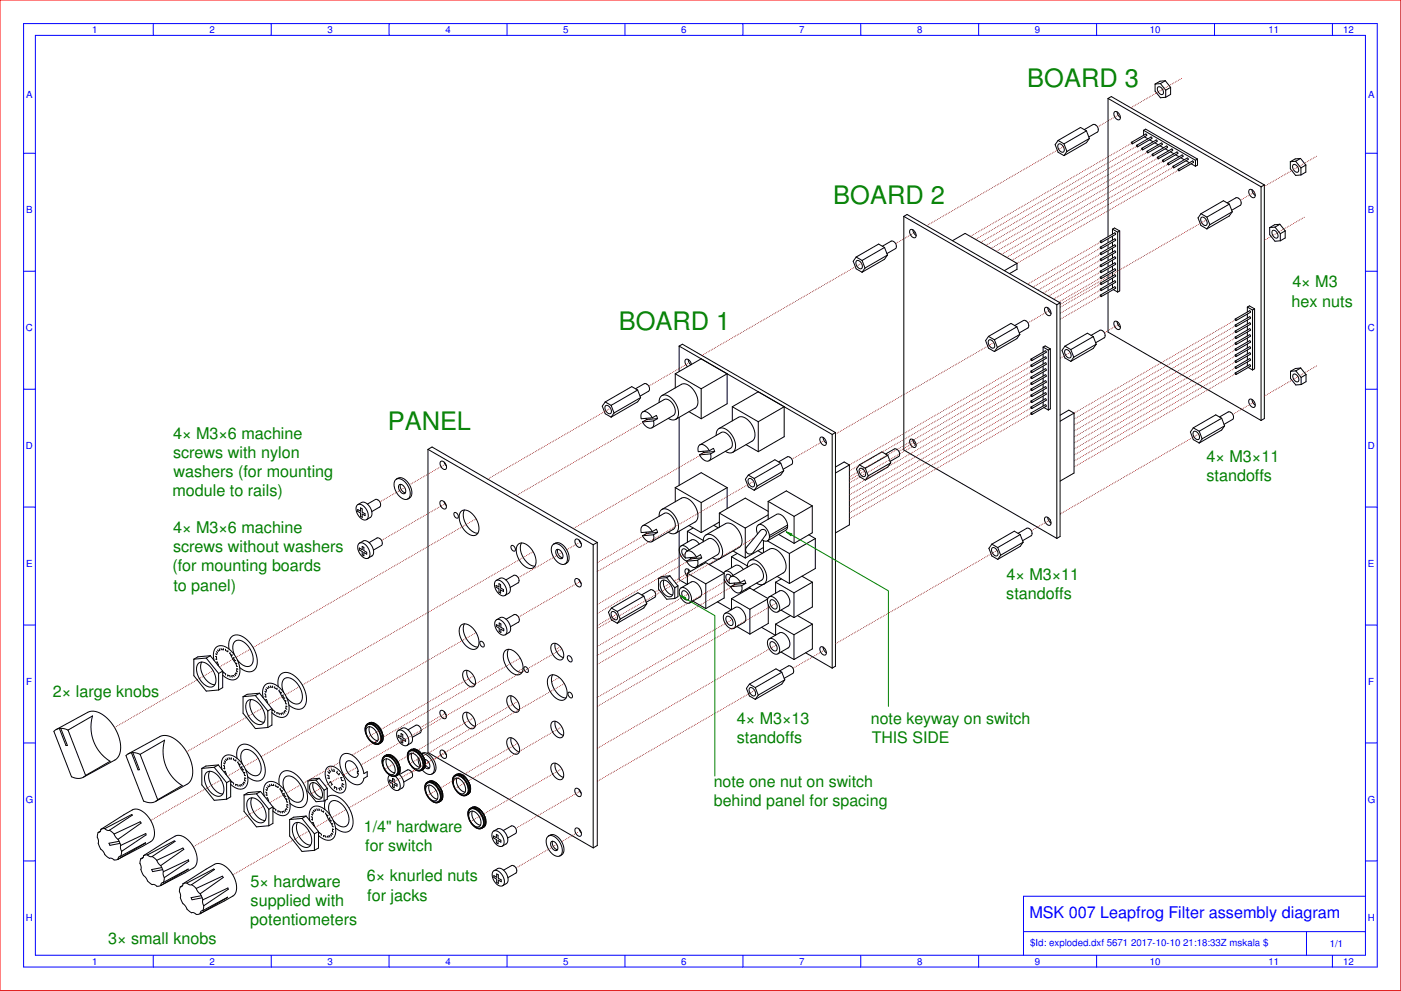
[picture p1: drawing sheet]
<svg xmlns="http://www.w3.org/2000/svg" width="594mm" height="420mm" viewBox="0 0 594 420" stroke-linecap="round" stroke-linejoin="round" font-family="sans-serif">
<defs><g id="words">
<g font-size="10.8" fill="#008000">
<text x="435.6" y="36.9">BOARD 3</text>
<text x="353.4" y="86.4">BOARD 2</text>
<text x="262.4" y="139.9">BOARD 1</text>
<text x="164.4" y="182.4">PANEL</text>
</g>
<g font-size="6.9" fill="#008000">
<text x="548" y="121.9">4× M3</text>
<text x="547.7" y="130">hex nuts</text>
<text x="73.4" y="186.2">4× M3×6 machine</text>
<text x="73.4" y="194.2">screws with nylon</text>
<text x="511.6" y="195.9">4× M3×11</text>
<text x="73.6" y="202.3">washers (for mounting</text>
<text x="511.6" y="204">standoffs</text>
<text x="73.1" y="210.4">module to rails)</text>
<text x="73.4" y="226.1">4× M3×6 machine</text>
<text x="73.4" y="234.2">screws without washers</text>
<text x="73.1" y="242.3">(for mounting boards</text>
<text x="426.8" y="245.9">4× M3×11</text>
<text x="73.5" y="250.4">to panel)</text>
<text x="426.7" y="254">standoffs</text>
<text x="22.4" y="295.4">2× large knobs</text>
<text x="312.4" y="306.9">4× M3×13</text>
<text x="312.4" y="315">standoffs</text>
<text x="106.3" y="376.2">5× hardware</text>
<text x="155.6" y="373.7">6× knurled nuts</text>
<text x="155.8" y="381.8">for jacks</text>
<text x="106.3" y="384.3">supplied with</text>
<text x="106.2" y="392.3">potentiometers</text>
<text x="45.8" y="400.2">3× small knobs</text>
</g>
<text font-size="6.9" fill="#00f" x="436.5" y="389.3">MSK 007 Leapfrog Filter assembly diagram</text>
<g font-size="6.8" fill="#008000">
<text x="369.3" y="306.9">note keyway on switch</text>
<text x="369.7" y="314.9">THIS SIDE</text>
<text x="302.6" y="333.7">note one nut on switch</text>
<text x="302.7" y="341.7">behind panel for spacing</text>
<text x="154.3" y="352.9">1/4&quot; hardware</text>
<text x="154.9" y="360.9">for switch</text>
</g>
<g font-size="4.1" fill="#00f">
<text x="39.1" y="14">1</text>
<text x="88.9" y="14">2</text>
<text x="138.9" y="14">3</text>
<text x="188.9" y="14">4</text>
<text x="238.9" y="14">5</text>
<text x="288.9" y="14">6</text>
<text x="338.8" y="14">7</text>
<text x="388.9" y="14">8</text>
<text x="438.9" y="14">9</text>
<text x="487.6" y="14">10</text>
<text x="537.9" y="14">11</text>
<text x="569.6" y="14">12</text>
<text x="11.1" y="41.5">A</text>
<text x="580.1" y="41.5">A</text>
<text x="11.1" y="90.5">B</text>
<text x="580.1" y="90.5">B</text>
<text x="11" y="140.5">C</text>
<text x="580" y="140.5">C</text>
<text x="10.9" y="190.5">D</text>
<text x="579.9" y="190.5">D</text>
<text x="11.1" y="240.5">E</text>
<text x="580.1" y="240.5">E</text>
<text x="11.1" y="290.5">F</text>
<text x="580.1" y="290.5">F</text>
<text x="11" y="340.5">G</text>
<text x="580" y="340.5">G</text>
<text x="11" y="390.5">H</text>
<text x="580" y="390.5">H</text>
<text x="436.9" y="401.1">$Id: exploded.dxf 5671</text>
<text x="479.6" y="401.1">2017-10-10</text>
<text x="501.7" y="401.1">21:18:33Z mskala $</text>
<text x="563.9" y="401.5">1/1</text>
<text x="39.1" y="409">1</text>
<text x="88.9" y="409">2</text>
<text x="138.9" y="409">3</text>
<text x="188.9" y="409">4</text>
<text x="238.9" y="409">5</text>
<text x="288.9" y="409">6</text>
<text x="338.8" y="409">7</text>
<text x="388.9" y="409">8</text>
<text x="438.9" y="409">9</text>
<text x="487.6" y="409">10</text>
<text x="537.9" y="409">11</text>
<text x="569.6" y="409">12</text>
</g>
</g></defs>
<g fill="none" stroke="#00f" stroke-width=".42">
<path d="M10 10h574v400h-574zM15 15h564v390h-564zM65 10v5M115 10v5M165 10v5M215 10v5M265 10v5M315 10v5M365 10v5M415 10v5M465 10v5M515 10v5"/>
<path d="M565 10v5M10 65h5M579 65h5M10 115h5M579 115h5M10 165h5M579 165h5M10 215h5M579 215h5M10 265h5M579 265h5M10 315h5"/>
<path d="M579 315h5M10 365h5M579 365h5M579 380h-145v25M434 395h145M554 395v10M65 405v5M115 405v5M165 405v5M215 405v5M265 405v5M315 405v5"/>
<path d="M365 405v5M415 405v5M465 405v5M565 405v5"/>
</g>
<g fill="none" stroke="#000" stroke-width=".42">
<path d="M489.8 35.6v3l2.3 2.8 2.2-.2M491 36.9h.9l1 .9 .5 1.3-.4 .9h-.9l-.9-.9-.4-1.2zM492.1 35.4l-2.3 .2M492.1 35.4l2.2 2.8M494.1 34.2l-2.2 .2-2.1 1.2M494.1 34.2l-2 1.2M494.1 34.2l2.3 2.8M494.3 38.2v3M496.4 37v3l-2.1 1.2M496.4 37l-2.1 1.2M448.7 59.5l-1.3 1.8 1.3 3.2 2.5 1.5M448.7 59.5l2.5 1.5"/>
<path d="M459.8 55l3.9-2.3 1 .4 .7 .7 .3 1-.2 1.1-3.8 2.2M460.7 55.5l-2.5-1.5-9.5 5.5M460.7 55.5l1.2 3.2M460.7 55.5l-9.5 5.5M461.9 58.7l-1.2 1.8-9.5 5.5M461.9 58.7l-9.5 5.5M469.8 41.7v58.5M469.8 41.7l1.4-.8 64.9 37.5M469.8 41.7l64.9 37.5M472.6 47.4h1l1 .9 .5 1.5-.4 .9h-.9l-1-.9-.5-1.4zM473.7 47.4l.4 1.4 1 1M484.9 55.3l22 12.7"/>
<path d="M484.9 55.3l.9-.5 22 12.7M484.9 55.3v2.1M485.3 58l1.5 .9M487.5 59.3l1.5 .8M448.8 61.2l1-.1 1 1 .5 1.4-.4 .9h-.9l-1-.9-.5-1.3zM451.2 61l1.2 3.2M452.4 64.2l-1.2 1.8M479.8 60.3l6.1-3.5 .3 .2v.5l-6 3.5M482 61.6l6.1-3.5 .3 .2v.4l-6 3.5M484.2 62.9l6.1-3.5 .3 .2v.4l-6 3.5M486.4 64.1l6.1-3.5 .3 .3v.4l-6 3.5M488.6 65.4l6.1-3.5 .3 .2v.5l-6 3.4"/>
<path d="M489.7 60.5l1.5 .9M490.8 66.7l6.1-3.5 .3 .2v.4l-6 3.5M491.9 61.8l1.5 .9M493 68l6-3.5 .4 .2v.4l-6 3.5M494.1 63.1l1.5 .8M495.2 69.2l6-3.5 .4 .2v.5l-6 3.5M496.3 64.4l1.5 .8M497.4 70.5l6-3.5 .4 .2v.4l-6 3.5M498.5 65.6l1.5 .9M499.6 71.8l6-3.5 .4 .2v.4l-6 3.5M500.7 66.9l1.5 .8M502.9 68.2l1.5 .8"/>
<path d="M505.1 69.4l1.8 1.1M506.9 68v2.5M507.8 67.5v2.5l-.9 .5M507.8 67.5l-.9 .5M534.7 79.2v99.1M536.1 78.4v99.1l-1.4 .8M536.1 78.4l-1.4 .8M547.1 68.6v3l2.3 2.8 2.2-.2M548.4 69.9l.8-.1 1 .9 .5 1.3-.4 1-.8-.1-.9-.9-.5-1.2zM549.4 68.4l-2.3 .2M549.4 68.4l2.2 2.8M551.5 67.2l-2.3 .2-2.1 1.2"/>
<path d="M551.5 67.2l2.2 2.8M551.5 67.2l-2.1 1.2M551.6 71.2v3M553.7 70v3l-2.1 1.2M553.7 70l-2.1 1.2M383.2 91.7v99.1l64.9 37.5M383.2 91.7l1.4-.8 64.9 37.5M383.2 91.7l64.9 37.5M386 97.4h.9l1.1 .9 .5 1.5-.4 .9h-.9l-1-.9-.5-1.4zM387.1 97.4l.4 1.4 1 1M471.7 97.2l2.2 1.2M471.7 97.2l.9-.5 2.2 1.2"/>
<path d="M471.7 97.2v2.1M473.9 98.4v25.4M474.8 97.9v25.4l-.9 .5M474.8 97.9l-.9 .5M509.3 90.6l-1.3 1.8 1.3 3.2 2.5 1.4M509.3 90.6l2.5 1.4M509.4 92.2l.9-.1 1.1 1 .5 1.4-.4 1h-.9l-1-.9-.5-1.4zM511.8 92l1.2 3.3M513 95.3l-1.2 1.7M520.4 86l3.9-2.2 1 .3 .7 .7 .3 1.1-.2 1-3.8 2.2M521.3 86.5l-2.5-1.4-9.5 5.5M521.3 86.5l1.2 3.3"/>
<path d="M521.3 86.5l-9.5 5.5M522.5 89.8l-1.2 1.7-9.5 5.5M522.5 89.8l-9.5 5.5M529.8 80.5l.9-.1 1.1 1 .5 1.4-.4 .9h-.9l-1-.9-.5-1.3zM530.9 80.5l.4 1.3 1 1.1M538.4 96.5v3l2.2 2.8 2.3-.2M539.6 97.8l.9-.1 1 .9 .4 1.4-.3 .9-.9-.1-.9-.9-.4-1.2zM540.6 96.3l-2.2 .2M540.6 96.3l2.3 2.8M542.7 95.1l-2.2 .2-2.1 1.2M542.7 95.1l2.3 2.8M542.7 95.1l-2.1 1.2"/>
<path d="M542.9 99.1v3M545 97.9l-2.1 1.2M545 97.9v3l-2.1 1.2M363 109l-1.2 1.8 1.2 3.2 2.5 1.4M363 109l2.5 1.4M363.2 110.6l.9-.1 1.1 1 .5 1.4-.4 1-.9-.1-1-.9-.5-1.3zM365.5 110.4l1.3 3.2M366.8 113.6l-1.3 1.8M374.2 104.4l3.9-2.2 1 .3 .6 .7 .4 1-.2 1.1-3.8 2.2M375.1 104.9l-2.5-1.4-9.6 5.5M375.1 104.9l1.2 3.2M375.1 104.9l-9.6 5.5"/>
<path d="M376.3 108.1l-1.2 1.8-9.6 5.5M376.3 108.1l-9.5 5.5M403.9 102l5.3-3 22 12.7M431.2 111.7v2.5l-3.1 1.8M431.2 111.7l-5.3 3M466.6 107.3l6.1-3.5 .3 .2v.5l-6 3.5M466.6 104.8l6.1-3.5 .3 .2v.4l-6 3.5M466.6 102.2l6.1-3.5 .3 .3v.4l-6 3.5M466.6 117.5l6.1-3.5 .3 .2v.4l-6 3.5M466.6 114.9l6.1-3.5 .3 .3v.4l-6 3.5M466.6 112.4l6.1-3.5 .3 .2v.4l-6 3.5M466.6 109.9l6.1-3.5 .3 .2v.4l-6 3.5"/>
<path d="M469.8 101.4v1.3M469.8 104v1.2M469.8 106.5v1.3M469.8 109v1.3M469.8 111.6v1.3M469.8 114.1v1.3M469.8 116.7v1.2M469.8 119.2v1.3M471.7 100.1v1.7M471.7 102.7v1.7M471.7 105.2v1.7M471.7 107.7v1.7"/>
<path d="M471.7 110.3v1.7M471.7 112.8v1.7M471.7 115.4v1.7M471.7 117.9v1.7M430.3 138l3.9-2.2 1 .3 .7 .7 .3 1.1-.2 1-3.8 2.3M431.2 138.6l-2.5-1.5-9.5 5.5M431.2 138.6l1.2 3.2M431.2 138.6l-9.5 5.5M443.2 130.5l.9-.1 1.1 1 .5 1.4-.4 .9h-.9l-1-1-.5-1.3zM444.3 130.5l.4 1.3 1 1.1M448.1 129.2v99.1M449.5 128.4v99.1l-1.4 .8"/>
<path d="M449.5 128.4l-1.4 .8M466.6 125.1l6.1-3.5 .3 .2v.4l-6 3.5M466.6 122.6l6.1-3.5 .3 .2v.4l-6 3.5M466.6 120l6.1-3.5 .3 .2v.5l-6 3.5M469.8 121.7v1.3M469.8 124.3v16.5l64.9 37.5M471.7 120.4v1.7M472.1 122.8l1.8 1M472.6 136.3h1l1 1 .5 1.4-.4 .9h-.9l-1-.9-.5-1.4zM473.7 136.3l.4 1.4 1 1M523.8 135.3l6-3.5 .4 .2v.4l-6 3.5M523.8 137.8l6-3.5 .4 .2v.4l-6 3.5"/>
<path d="M528.9 130.2l2.2 1.3M528.9 130.2l.9-.5 2.2 1.3M528.9 130.2v2.1M528.9 133.1v1.7M528.9 135.7v1.7M528.9 138.2v1.7M531.1 131.5v25.4M532 131v25.4l-.9 .5M532 131l-.9 .5M286.3 158.5l11 6.3M286.3 158.5v6M288 146.7v10.8"/>
<path d="M288 146.7l1.4-.8 64.9 37.5M288 146.7l64.9 37.5M291.8 152.4l.3 1.2 .9 1.1M293.2 154.5l-1-1.8-.7-.4h-.6l-.4 .6v.8l1.1 1.8M297.3 152.1l-11 6.4M419.2 142.6l-1.3 1.8 1.3 3.2 2.5 1.5M419.2 142.6l2.5 1.5M419.3 144.2h1l1 .9 .5 1.5-.4 .9h-.9l-1-1-.5-1.3zM421.7 144.1l1.2 3.2M422.9 147.3l-1.2 1.8M432.4 141.8l-1.2 1.8-9.5 5.5M432.4 141.8l-9.5 5.5"/>
<path d="M437.2 159.9l6-3.5 .4 .2v.4l-6 3.5M437.2 157.3l6-3.5 .4 .2v.5l-6 3.5M437.2 154.8l6-3.5 .4 .2v.4l-6 3.5M437.2 152.2l6-3.5 .4 .3v.4l-6 3.5M442.3 147.2l2.2 1.2M442.3 147.2l.9-.5 2.2 1.2M442.3 147.2v2.1M442.3 150.1v1.7M442.3 152.7v1.7M442.3 155.2v1.7M442.3 157.7v1.7M444.5 148.4v25.4"/>
<path d="M445.4 147.9v25.4l-.9 .5M445.4 147.9l-.9 .5M451.6 146.8l-1.3 1.8 1.3 3.2 2.5 1.4M451.6 146.8l2.5 1.4M451.7 148.4l.9-.1 1.1 1 .5 1.4-.4 1-.9-.1-1-.9-.5-1.3zM454.1 148.2l1.2 3.2M455.3 151.4l-1.2 1.8M462.7 142.2l3.9-2.2 1 .3 .7 .7 .3 1-.2 1.1-3.8 2.2M463.6 142.7l-2.5-1.4-9.5 5.5M463.6 142.7l1.2 3.2M463.6 142.7l-9.5 5.5M464.8 145.9l-1.2 1.8-9.5 5.5"/>
<path d="M464.8 145.9l-9.5 5.5M523.8 142.9l6-3.5 .4 .2v.4l-6 3.5M523.8 145.4l6-3.5 .4 .2v.5l-6 3.5M523.8 148l6-3.5 .4 .2v.4l-6 3.5M523.8 150.5l6-3.5 .4 .2v.4l-6 3.5M523.8 153l6-3.4 .4 .2v.4l-6 3.5M523.8 155.6l6-3.5 .4 .2v.4l-6 3.5M523.8 158.1l6-3.5 .4 .2v.5l-6 3.5M523.8 140.3l6-3.4 .4 .2v.4l-6 3.5M528.9 140.8v1.7M528.9 143.3v1.7M528.9 145.9v1.6"/>
<path d="M528.9 148.4v1.7M528.9 150.9v1.7M528.9 153.5v1.7M529.3 155.8l1.8 1.1M547.2 157.4v3l2.3 2.8 2.2-.2M548.4 158.7h.9l1 .9 .5 1.3-.4 .9h-.9l-.9-.9-.4-1.3zM549.5 157.2l-2.3 .2M549.5 157.2l2.2 2.8M551.6 156l-2.3 .2-2.1 1.2M551.6 156l2.2 2.8M551.6 156l-2.1 1.2M553.8 158.8v3l-2.1 1.2"/>
<path d="M553.8 158.8l-2.1 1.2M256.6 170.4l-1.2 1.8 1.2 3.2 2.5 1.5M256.6 170.4l2.5 1.5M256.8 172h.9l1.1 .9 .5 1.5-.4 .9h-.9l-1-.9-.5-1.4zM259.1 171.9l1.3 3.2M260.4 175.1l-1.3 1.8M269.5 164.8l3.9-2.2 1 .3 .7 .7 .3 1.1-.2 1-3.8 2.3M270.4 165.4l-2.5-1.5-11.3 6.5M270.4 165.4l1.2 3.2M270.4 165.4l-11.3 6.5M271.6 168.6l-1.2 1.8-11.3 6.5M271.6 168.6l-11.2 6.5"/>
<path d="M272.3 174.8l1-.3 1.1 .3 1.2 .9 1 1.4-4.7 .4-.1-1.5zM272.6 174.6l9.4-5.4 1.8 .5 1.7 1.9 .8 2.5-.4 1.8-9.4 5.5M273.9 177.4l.3 .5M274.2 177.9l-1.8 1M276.6 177.1l1.7-1 .5 1.4M277.1 178.5v2.1l-.5 .7-.7 .3-1.9-.7-1.6-2M277.1 178.5l-4.7 .4M278.8 177.5l-4.6 .4M278.8 177.5l-1.7 1M279.5 170.6l.6-2.3 .8-.7 1.1-.1 2.4 1.1 2.1 2.5 1.2 3.2-.3 2.6-.7 .8-1 .4-2.3-.7M280.7 167.7l9-5 1.2 .2 1.4 .7 2.4 2.7 1.2 3.5-.1 1.6-.4 1.1-8.9 5.3M288 176.9v28.9"/>
<path d="M292.2 174.5l5.1 3M297.3 164.8l11-6.3v12.7l-11 6.3M297.3 164.8v12.7M310.5 172.5l11 6.3M310.5 172.5v5.9M321.5 178.8l11-6.3v12.7l-11 6.3M321.5 166.1l-11 6.4M321.5 178.8v12.7M437.2 175.1l6-3.5 .4 .2v.4l-6 3.5M437.2 172.6l6-3.5 .4 .2v.4l-6 3.5M437.2 170l6-3.5 .4 .2v.5l-6 3.5M437.2 167.5l6-3.5 .4 .2v.4l-6 3.5"/>
<path d="M437.2 164.9l6-3.5 .4 .3v.4l-6 3.5M437.2 162.4l6-3.5 .4 .2v.4l-6 3.5M442.3 160.3v1.7M442.3 162.8v1.7M442.3 165.4v1.7M442.3 167.9v1.7M442.3 170.4v1.7M442.7 172.8l1.8 1M455.4 175.2l-5.9 3.4M455.4 175.2l-2.2-1.3-3.7 2.1M455.4 175.2v25.4l-5.9 3.4M517.1 176.8l3.9-2.2 1 .3 .7 .7 .3 1-.2 1.1-3.8 2.2"/>
<path d="M518 177.3l-2.5-1.4-9.5 5.5M518 177.3l1.3 3.2M518 177.3l-9.5 5.5M529.8 169.4l1-.1 1 1 .5 1.4-.4 .9h-.9l-1-.9-.5-1.3zM530.9 169.4l.4 1.3 1 1.1M551.7 160v3M181.5 190.5l1.7-1 70.1 40.5M181.5 190.5v128.5l70 40.5M181.5 190.5l70 40.5M186.9 195.7l.9-.1 1.1 1 .5 1.4-.4 1-.9-.1-1-.9-.5-1.3zM188.4 196l.9 1.6M296.5 188.8l.9-.4 1.2 .3 1.2 .9 1 1.5-4.7 .4-.1-1.6z"/>
<path d="M296.8 188.6l9.4-5.4 1.8 .5 1.7 1.9 .8 2.5-.4 1.8-9.4 5.4M298.1 191.3l.3 .6M298.4 191.9l-1.8 1M300.8 191.1l1.7-1 .5 1.3M301.3 192.4v2.2l-.5 .7-.7 .2-1.9-.7-1.6-1.9M301.3 192.4l-4.7 .5M303 191.4l-4.6 .5M303 191.4l-1.7 1M303.7 184.6l.6-2.4 .8-.6 1.1-.2 2.3 1.1 2.2 2.6 1.1 3.1-.2 2.6-.8 .9-.9 .3-2.3-.7M304.9 181.7l9-5 1.3 .2 1.3 .7 2.4 2.7 1.2 3.5-.1 1.5-.4 1.2-8.9 5.3M316.3 188.5l5.2 3M330.2 195.8l3.9-2.2 1 .3 .6 .8 .4 1-.2 1-3.8 2.3"/>
<path d="M331.1 196.4l-2.5-1.5-11.3 6.5M331.1 196.4l1.2 3.2M331.1 196.4l-11.3 6.5M332.3 199.6l-1.2 1.8-11.3 6.5M332.3 199.6l-11.2 6.5M347.9 185.5l1-.1 1 1 .5 1.4-.4 .9h-.9l-1-1-.5-1.3zM349 185.5l.4 1.3 1 1.1M352.9 184.2v99.1M354.3 183.4v99.1l-1.4 .8M354.3 183.4l-1.4 .8M360.2 197.1l-5.9 3.4M360.2 197.1l-2.2-1.2-3.7 2.1"/>
<path d="M360.2 197.1v25.4l-5.9 3.4M364.4 197.1l-1.2 1.8 1.2 3.2 2.5 1.4M364.4 197.1l2.5 1.4M364.6 198.7l.9-.1 1 1 .6 1.4-.4 1-1-.1-.9-.9-.5-1.3zM366.9 198.5l1.3 3.3M375.5 192.5l3.9-2.2 1 .3 .7 .7 .4 1-.3 1.1-3.7 2.2M376.4 193l-2.5-1.4-9.5 5.5M376.4 193l1.3 3.3M376.4 193l-9.5 5.5M377.7 196.3l-1.3 1.7-9.5 5.5M377.7 196.3l-9.5 5.5M386 186.3h.9l1.1 .9 .5 1.5-.4 .9h-.9l-1-.9-.5-1.4z"/>
<path d="M387.1 186.3l.4 1.4 1 1M506 181.4l-1.2 1.8 1.2 3.2 2.5 1.4M506 181.4l2.5 1.4M506.1 183l1-.1 1.1 1 .4 1.4-.3 1h-.9l-1-1-.5-1.3zM508.5 182.8l1.3 3.2M509.8 186l-1.3 1.8M519.3 180.5l-1.3 1.8-9.5 5.5M519.3 180.5l-9.5 5.5M151.5 214.1l.8-.3 1 .2 2 1.8 .9 2.7-.2 1.1-.5 .7-.8 .2-1-.3-1.8-1.8-.9-2.5zM151.7 216l1.2 .7v-1.4l.7 .4v1.4l1.2 .7v.8l-1.2-.7v1.4l-.7-.4v-1.4l-1.2-.7zM151.7 214l1.8-1 .9-.1 1.4 .8 1.2 1.5 .6 1.8v1.5l-.5 .8-1.7 1M155.8 213.7l3.6-2 1 .3 .7 .8 .3 1-.2 1-3.6 2.1"/>
<path d="M168.1 203.1l1.3-.6 1.4 .3 1.6 1.1 1.2 1.6 .9 2 .1 1.9-.5 1.3-1.2 .8M168.1 203.1l1.1-.2 1.3 .5 1.3 1 1.1 1.5 .8 1.8 .3 1.6-.3 1.4-.8 .8M168.1 203.1l-.7 .9-.3 1.4 .3 1.6 .7 1.7 1.1 1.5 1.3 1.1 1.3 .5 1.1-.3M169.3 205.6l1-.1 1.2 1 .6 1.6-.5 1.1h-1l-1.1-1.1-.5-1.4zM169.8 205.4l-.1 .9 .4 1.3 .9 1 .9 .3M186.8 212.4h.9l1.1 .9 .5 1.5-.4 .9h-.9l-1-.9-.5-1.4zM188.3 212.7l.9 1.6M192.6 217.4l.7-.1 .7 .7 .4 1-.3 .6h-.6l-.7-.6-.3-.9zM195.5 216.8l1.2-.5 1.7 .2 1.7 1.2 1.5 1.7 1 2.1 .5 2.2-.2 1.9-.9 1.2-1.3 .3-1.5-.4-1.5-1.1-1.5-1.7-1-2.1-.5-2 .2-1.8zM196.9 216.2l-.4 1.2v1.6l1.2 3.4 2.3 2.7 1.4 .8 1.2 .2M279.5 218.9l.6-2.4 .8-.6 1.1-.2 2.4 1.1 2.1 2.6 1.2 3.2-.3 2.5-.7 .8-1 .4-2.3-.7M280.7 216l9-5 1.2 .1 1.4 .7 2.4 2.8 1.2 3.4-.1 1.6-.4 1.1-8.9 5.4"/>
<path d="M286.3 206.7l11-6.3 11 6.3M286.3 206.7l11 6.4M286.3 206.7v6M297.3 213.1v12.7M305 217.5l11 6.4M305 217.5v6M308.3 206.7l-11 6.4M308.3 206.7v8.9M317.3 201.4l-1.2 1.8 1.2 3.2 2.5 1.5M317.3 201.4l2.5 1.5M317.5 203h.9l1.1 1 .4 1.4-.3 .9h-1l-.9-1-.5-1.3zM319.8 202.9l1.3 3.2"/>
<path d="M321.1 206.1l-1.3 1.8M325.7 216.8l-9.7-5.6-11 6.3M325.7 218.3l-9.7 5.6M325.7 212.6v7.6M325.7 212.6l11 6.3M325.7 212.6l7.7-4.5 11 6.4M336.7 218.9v11.5M344.4 214.5v11.4l-7.7 4.5M344.4 214.5l-7.7 4.4M368.2 201.8l-1.3 1.7M443.2 219.4l.9-.1 1.1 1 .5 1.4-.4 .9h-.9l-1-.9-.5-1.4zM444.3 219.4l.4 1.3 1 1.1"/>
<path d="M152.2 230.5l.8-.4 1 .2 2 1.9 .9 2.6-.2 1.1-.5 .7-.9 .2-.9-.3-1.8-1.8-.9-2.4zM152.4 232.3l1.2 .7v-1.4l.7 .4v1.4l1.2 .7v.8l-1.2-.7v1.4l-.7-.4v-1.4l-1.2-.7zM152.4 230.3l1.8-1 .9-.1 1.4 .8 1.2 1.5 .7 1.8-.1 1.6-.5 .7-1.7 1M156.5 230l3.6-2 1 .4 .7 .7 .3 1-.2 1-3.6 2.1M216.8 231.4l.7-.1 .7 .7 .4 .9-.3 .7h-.6l-.7-.7-.3-.9zM219.7 230.8l1.2-.6 1.7 .3 1.7 1.2 1.5 1.7 1.1 2.2 .4 2.1-.2 1.8-1 1.2-1.2 .4-1.5-.5-1.5-1-1.5-1.8-1-2-.5-2 .2-1.8zM221.1 230.2l-.4 1.2v1.5l1.2 3.5 2.3 2.7 1.4 .7 1.2 .2M234.8 230.7l1.3-.6 1.4 .2 1.6 1.1 1.2 1.7 .9 2 .1 1.8-.5 1.4-1.2 .8M234.8 230.7l1.1-.2 1.3 .4 1.3 1.1 1.1 1.5 .8 1.7 .2 1.7-.2 1.3-.8 .9M234.8 230.7l-.8 .8-.2 1.4 .2 1.7 .8 1.7 1.1 1.5 1.3 1.1 1.3 .4 1.1-.2M236 233.1l1-.1 1.2 1.1 .5 1.6-.4 1.1-1-.1-1.1-1-.5-1.5zM236.5 232.9l-.1 1 .4 1.2 .8 1 1 .4"/>
<path d="M244.1 228.7l.9-.1 1.1 1 .4 1.4-.3 1-1-.1-.9-.9-.5-1.3zM245.6 229l.9 1.6M251.5 231v128.5M253.3 230v128.5l-1.8 1M253.3 230l-1.8 1M272.3 223.1l.9-.4 1.2 .3 1.2 .9 1 1.5-4.7 .4-.1-1.6zM272.6 222.9l9.4-5.4 1.8 .5 1.7 1.9 .8 2.5-.4 1.7-9.4 5.5M273.9 225.6l.3 .5M274.2 226.1l-1.8 1M276.6 225.4l1.7-1 .5 1.3M277.1 226.7v2.2l-.5 .6-.7 .3-1.9-.7-1.6-2M277.1 226.7l-4.7 .4"/>
<path d="M278.8 225.7l-4.6 .4M278.8 225.7l-1.7 1M288 225.2v20.6l3.4 2M291 233.9l.9-.4 1.2 .3 1.2 .9 1 1.5-4.7 .4-.1-1.6zM291.3 233.7l9.4-5.4 1.9 .5 1.6 1.9 .8 2.4-.4 1.8-9.4 5.5M291.4 233.6l-1.3-.9-.6 .1-.3 .5 .2 1.6 1.2 1.5M291.5 225.3l6.7 3.8M291.5 225.3v4.6M292.2 222.8l5.1 3M292.2 233.2l-1.2-1.3-1.3-.6-1.1 .3-.5 1v1.5l.7 1.7 1.1 1.3 1.3 .8M292.6 236.4l.3 .5M292.9 236.9l-1.8 1"/>
<path d="M293.9 223.8l-2.4 1.5M295.3 236.2l1.7-1 .5 1.3M295.8 237.5v2.2l-.5 .6-.7 .3-1.9-.7-1.6-2M295.8 237.5l-4.7 .4M296.5 230.7l-1.4-1.5-1.5-.4-4.8 2.7M297.4 239.2l.4 .2M297.5 236.5l-4.6 .4M297.5 236.5l-1.7 1M298.2 229.7l.6-2.4 .8-.6 1.1-.2 2.4 1.1 2.1 2.6 1.2 3.2-.3 2.5-.7 .8-1 .4-2.3-.7M299.4 226.8l8.3-4.8 1.3-.2 1.8 .7 1.8 1.7 1.4 2.2 .6 2.4-.1 1.9-.9 1.3-12.8 7.4M302.7 222.7l1.9 1.1M305 221.4l-7.7 4.4"/>
<path d="M310.2 236l6.7 3.9M310.2 236v4.7M310.8 233.6l5.2 3M312.6 234.6l-2.4 1.4M316 223.9v12.7M318.1 237.6l8.3-4.8 1.3-.2 1.8 .7 1.8 1.7 1.4 2.3 .6 2.3-.1 1.9-.9 1.3-12.8 7.4M321.3 226.4l-.5-2.4 .7-1.4h1.7l1.8 1.5 1.1 2.3v2.1l-1.1 .9-1.8-.5M321.4 233.5l1.9 1.1M321.6 222.5l7.9-4.5h1.2l1.3 .9 1.1 1.3 .7 1.5 .2 1.5-.3 1.2-8.2 4.9 9.2 5.4M322.5 224.9l.9-.4 1 .3 .6 .8-.2 1-5.5 7.7-1.1 .6-1.1-.2-.8-1.1 .1-1.3zM323.7 232.1l-7.7 4.5M323.7 229.2v5.1"/>
<path d="M330.2 226.6l6.5 3.8M334 222.6l-7.7 4.5M334 223.5l-7.7 4.4M334.7 234.7v12.7M343 226.7l2.7 1.6M345.7 228.3l-11 6.4M345.7 228.3v12.7l-11 6.4M420.6 230.7l-1.3 1.8 1.3 3.2 2.5 1.4M420.6 230.7l2.5 1.5M420.7 232.3l1-.1 1 1 .5 1.4-.4 1h-.9l-1-1-.4-1.3zM423.1 232.2l1.2 3.2M424.3 235.4l-1.2 1.7"/>
<path d="M431.7 226.1l3.9-2.2 1 .3 .7 .7 .3 1.1-.2 1-3.8 2.2M432.6 226.7l-2.5-1.5-9.5 5.5M432.6 226.7l1.3 3.2M432.6 226.7l-9.5 5.5M433.9 229.9l-1.3 1.7-9.5 5.5M433.9 229.9l-9.6 5.5M210.2 246.3l.7-.4 1 .2 2 1.8 1 2.7-.2 1.1-.6 .7-.8 .2-.9-.2-1.8-1.8-.9-2.4 .1-1.2zM210.4 248.2l1.2 .7v-1.4l.7 .4v1.4l1.2 .7v.8l-1.2-.7v1.4l-.7-.4v-1.4l-1.2-.7zM210.4 246.1l1.8-1h.9l1.4 .7 1.2 1.5 .6 1.8v1.6l-.5 .8-1.7 1M214.5 245.9l3.6-2 1 .3 .7 .8 .3 1-.2 1-3.6 2.1M244 245.5l1-.1 1 1 .5 1.4-.4 .9h-.9l-1-.9-.5-1.3zM245.5 245.8l.9 1.6"/>
<path d="M259.3 257.8l-1.3 1.8 1.3 3.2 2.5 1.4M259.3 257.8l2.5 1.5M259.4 259.4h1l1 .9 .5 1.4-.4 1h-.9l-1-1-.5-1.3zM261.8 259.3l1.2 3.2M272.1 252.2l3.9-2.2 1 .3 .7 .7 .3 1.1-.2 1-3.8 2.2M273 252.8l-2.5-1.5-11.2 6.5M273 252.8l1.3 3.2M273 252.8l-11.2 6.5M274.3 256l-1.3 1.7-11.2 6.5M274.3 256l-11.3 6.5M279.3 245.2v4.6l3.4 4.3 3.4-.3M280.5 246.3l.8-.3 1.1 .1 2 1.9 1 2.8-.1 1.3-.6 .7-.8 .2-1.1-.3-1.9-1.8-.9-2.6v-1.1z"/>
<path d="M281.5 245.9l-.2 1.7 .8 2.2 1.4 1.7 1.7 .8M282.7 244.9l3.4 4.3M282.7 244.9l-3.4 .3M284 244.1l-3.4 .3-1.3 .8M284 244.1l-1.3 .8M284 244.1l3.5 4.3M286.1 249.2v4.6M287.5 248.4l-1.4 .8M287.5 248.4v4.6l-1.4 .8M288.5 249.4l.8-.3 1 .2 2 1.8 .9 2.7-.1 1.1-.6 .7-.8 .2-1-.3-1.8-1.8-.9-2.4 .1-1.1zM288.8 249.2l4.9-2.6 1.6 .6 1.5 1.7 .7 2.1-.3 1.7-4.7 2.9M289.4 250.7l1.1-.1 1.1 1.1 .6 1.5-.5 1.1-1-.1-1.1-1-.5-1.5z"/>
<path d="M291.5 243l7.8 4.5M291.5 243l7.8-4.5 7.8 4.5M291.5 243v4.7M291.8 241.3l.4 1.3M292.8 242.3l-1.2-1.1-1 .3v1.4l.9 1.4M293.8 254.9l5.5 3.1M299.3 247.5v10.5M304.2 255.2l5.9 3.3M306.9 242.9l.7-.7h1.1l1.2 .6 1 1.2M307.1 245.7l1.2 1.9 1.6 1.1M307.1 243v10.5l-7.8 4.5M307.1 243l-7.8 4.5"/>
<path d="M310 244.5l-.8 1.1 .1 1.8 4.7-.4M310 244.5l.9-.2 1.1 .5 2 2.2M310 244.5l9.4-5.4 1.8 .5 1.7 1.9 .8 2.5-.5 1.7-9.3 5.5M310.1 244.4l-1.3-.9-.6 .1-.3 .5 .2 1.6 1.2 1.5M310.2 253.8l7.8 4.5M310.2 253.8v4.7M311.3 247.2l.3 .5M311.6 247.7l-1.8 1M314 247l1.7-1 .5 1.3M314.5 248.3v2.2l-.5 .6-.7 .3-1.9-.7-1.6-2M314.5 248.3l-4.7 .4M315.2 241.5l-1.4-1.5-1.5-.4-4.8 2.7"/>
<path d="M316.1 249.9l.4 .3M316.2 247.3l-4.6 .4M316.2 247.3l-1.7 1M316.9 240.5l.6-2.4 .8-.6 1-.2 2.5 1.1 2.1 2.6 1.2 3.2-.3 2.5-.7 .8-1 .4-2.3-.7M318 249.3l7.6 4.4M318 248.8v.5M318 258.3v10.5M318 249.3l-7.8 4.5M325.5 254l-7.5 4.3M325.8 256.5v7.8l-7.8 4.5M325.9 253.2l.8-.3 1 .2 2 1.8 .9 2.7-.1 1.1-.6 .7-.8 .2-1-.3-1.8-1.8-.9-2.4 .1-1zM326.2 253.1l4.9-2.7 1.6 .6 1.5 1.7 .7 2.1-.3 1.7-4.7 2.9"/>
<path d="M326.8 254.5l1.1-.1 1.1 1.1 .6 1.5-.5 1.1h-1l-1.1-1.1-.5-1.5zM328.9 246.8l7.8 4.5M328.9 246.8v4.7M329.5 244.4l5.2 3M331.2 258.7l5.5 3.1M331.3 245.4l-2.4 1.4M336.7 251.3v10.5M340.1 244.3l4.4 2.5M344.5 246.8v10.5l-7.8 4.5M344.5 246.8l-7.8 4.5M82.2 279.5v7l5.3 6.5 5.2-.5M87.5 279l5.2 6.5"/>
<path d="M87.5 279l-5.3 .5M89.2 278l-5.3 .5-1.7 1M89.2 278l5.2 6.5M89.2 278l-1.7 1M90.8 280l-.3-2.3 .3-2 .9-1.3 1.4-.6 1.7 .1 1.9 1 1.7 1.5 1.6 2.2 1.2 2.4 .5 2.5-.1 2-.7 1.7-1.1 .9-1.7 .1-1.8-.6-1.9-1.4M91.3 278.3l.5 .2 .1 1.2-.4-.2M91.8 276.3l.4 .4-.3 .9-.4-.4M92.9 275.1l.3 .5-.6 .5-.3-.5M93.7 274.9l.2 .5 .9 .1-.2-.6M95.6 275.3v.5l1 .5v-.5M97.1 275.2l-.1-2.4 .5-1.9 1.1-1.2 1.5-.5 1.8 .3 1.9 1 2 1.9 1.6 2.2 1.1 2.5 .5 2.4v2.2l-.6 1.7-1.2 1.1-1.8 .3-1.8-.5-2-1.3M97.6 276.6l-.2 .4 .9 1 .2-.4"/>
<path d="M97.7 277.4l2.4 4M99.3 278.8l-.3 .1 .6 1.3 .4-.2M99.4 277.7l-.6-2-.1-1.9 .6-1.4 1-.8 1.3-.1 1.6 .6 1.6 1.3 1.3 1.8 .9 2 .4 2-.2 1.7-.8 1.2-1.2 .5-1.5-.3-1.6-.9-1.4-1.6M195.5 265.1l1.2-.6 1.7 .3 1.7 1.2 1.5 1.7 1 2.1 .5 2.2-.2 1.8-.9 1.2-1.3 .3-1.5-.4-1.5-1-1.5-1.8-1-2-.5-2 .1-1.7zM196.9 264.5l-.4 1.2v1.5l1.2 3.4 2.3 2.8 1.4 .7 1.2 .2M203.6 272l.7-.1 .7 .7 .4 1-.3 .7-.6-.1-.7-.6-.3-.9zM210.3 263l.7-.4 1.1 .2 2 1.9 .9 2.6-.2 1.1-.5 .7-.9 .2-.9-.3-1.8-1.8-.9-2.4zM210.5 264.8l1.2 .7v-1.4l.7 .4v1.4l1.2 .7v.8l-1.2-.7v1.4l-.7-.4v-1.4l-1.2-.7zM210.5 262.8l1.8-1 .9-.1 1.4 .8 1.2 1.5 .7 1.8-.1 1.6-.5 .7-1.7 1M214.2 275.9l1.2-.6 1.7 .3 1.7 1.2 1.5 1.7 1 2.1 .5 2.2-.2 1.8-1 1.2-1.2 .3-1.6-.4-1.5-1.1-1.4-1.7-1-2-.5-2 .1-1.7zM214.6 262.5l3.6-2 1 .4 .7 .7 .3 1-.2 1-3.6 2.1M215.6 275.3l-.4 1.2v1.5l1.2 3.4 2.3 2.8 1.4 .7 1.2 .2"/>
<path d="M234.1 273.1l.8-.4 1.1 .2 2 1.9 1 2.8-.1 1.2-.6 .8-.8 .2-1-.2-1.9-1.9-1-2.6 .1-1.2zM235.4 272.8v1.7l.7 1.9 1.3 1.6 1.5 .8M240.8 278.1h.7l.8 .7 .3 1.1-.3 .7-.7-.1-.7-.7-.3-1zM263 262.5l-1.2 1.7M307.2 260.2l.8-.3 1.1 .2 1.9 1.8 .9 2.7-.1 1-.6 .8-.8 .2-1-.3-1.8-1.8-.9-2.5zM307.5 260l4.9-2.6 1.6 .6 1.5 1.7 .7 2.1-.3 1.7-4.7 2.9M308.1 261.5l1.1-.1 1.1 1.1 .6 1.5-.5 1.1-1-.1-1.1-1-.5-1.4zM312.5 265.6l5.5 3.2M322.9 266l5.9 3.4M325.9 271l.8-.3 1 .2 2 1.8 .9 2.7-.1 1-.6 .8-.8 .2-1-.3-1.8-1.8-.9-2.4 .1-1.1zM326.2 270.8l4.9-2.6 1.6 .6 1.5 1.7 .7 2.1-.3 1.7-4.7 2.9M326.8 272.3l1.1-.1 1.1 1.1 .6 1.5-.5 1.1-1-.1-1.1-1-.5-1.5z"/>
<path d="M328.9 264.6l7.8 4.5M328.9 264.6v4.7M331.2 276.4l5.5 3.2M335.2 261l-6.3 3.6M336.7 269.1v10.5M338.2 261l6.3 3.6M341.6 276.8l11.3 6.5M344.5 264.6v10.5l-7.8 4.5M344.5 264.6l-7.8 4.5M347.9 274.4l1-.1 1 1 .5 1.4-.4 .9h-.9l-1-.9-.5-1.4zM349 274.4l.4 1.3 1 1.1M84.1 281.3l1.3-.6 1.5 .3 1.7 1.2 1.5 1.6 1 2.1 .5 2.1-.3 1.8-.9 1.2-1.2 .3-1.5-.4-1.5-1.1-1.4-1.7-1-1.9-.4-2.1 .1-1.6z"/>
<path d="M85.5 280.7l-.4 1.2v1.5l1.2 3.3 2.3 2.7 1.3 .7 1.2 .2M91.8 280.7h.3l.5 1.3h-.2M92.7 285.5v7M94.4 284.5v7l-1.7 1M94.4 284.5l-1.7 1M94.6 285.4l.1-.4 1 .8-.1 .4M96.6 286.8l-.1-.6 1 .3 .1 .6M99.3 286.9l-.3-.5-.8 .2 .3 .5M100.5 281.3l-.5-.1 .4 1.3 .4 .1M100.5 285.8l-.4-.5-.5 .7 .4 .5M100.9 283.8l-.5-.3-.1 1 .5 .3M103.1 295.4v7l5.2 6.5 5.3-.5"/>
<path d="M105 297.2l1.3-.6 1.5 .3 1.7 1.2 1.4 1.6 1.1 2.2 .4 2.1-.2 1.7-.9 1.2-1.3 .3-1.5-.4-1.6-1.2-1.3-1.6-.9-1.9-.5-2 .1-1.7zM106.4 296.6l-.4 1.2v1.5l1.2 3.3 2.3 2.7 1.3 .7 1.2 .2M108.3 294.9l5.3 6.5M108.3 294.9l-5.2 .5M110 293.9l5.3 6.5M110 293.9l-5.2 .5-1.7 1M110 293.9l-1.7 1M111.6 295.9l-.3-2.3 .4-2 .9-1.4 1.4-.5 1.6 .1 2 1 1.8 1.7 1.5 2 1.1 2.4 .5 2.3v2.1l-.7 1.7-1.2 1-1.6 .1-1.8-.6-1.9-1.4M112.2 294.2l.4 .2 .1 1.2-.4-.2M112.6 296.6h.4l.5 1.3h-.2M112.6 292.2l.4 .4-.3 .9-.4-.4M113.8 291l.3 .5-.7 .5-.3-.6"/>
<path d="M114.6 290.8l.2 .5 .9 .1-.2-.6M116.5 291.1v.6l1 .5v-.5M118 291.1l-.1-2.4 .5-1.9 1.1-1.2 1.5-.5 1.9 .3 2 1.1 1.8 1.8 1.5 2.2 1.1 2.5 .6 2.4-.1 2.4-.7 1.6-1.2 1.1-1.6 .2-1.9-.5-1.9-1.3M118.4 292.5l-.1 .4 .9 1 .2-.4M118.6 293.2l2.4 4.1M120.2 294.7l-.4 .1 .7 1.2 .3-.1M120.3 293.6l-.6-2-.1-1.9 .5-1.4 1-.8 1.4-.1 1.6 .6 1.5 1.3 1.3 1.8 .9 2 .4 2-.2 1.7-.7 1.2-1.2 .5-1.5-.3-1.6-.9-1.5-1.6M121.3 297.2l-.4-.1 .3 1.3 .4 .1M121.7 299.7l-.4-.3-.1 1 .4 .3M196.7 284.6l.9-.4 1 .2 2 1.9 1 2.7-.1 1.2-.6 .8-.9 .2-1-.3-1.9-1.8-.9-2.7 .1-1.1zM198.1 284.2l-.1 1.7 .7 1.9 1.3 1.6 1.5 .8M215.4 295.4l.9-.4 1 .2 2 1.9 1 2.7-.1 1.2-.6 .8-.9 .2-1-.3-1.9-1.8-.9-2.7 .1-1.1z"/>
<path d="M216.7 295v1.7l.7 1.9 1.3 1.6 1.5 .8M222.3 282.8l.7-.1 .7 .7 .4 1-.3 .6h-.6l-.7-.6-.3-.9zM232.9 286.7l1.2-.6 1.7 .3 1.7 1.2 1.5 1.7 1 2.1 .5 2.2-.2 1.8-1 1.2-1.3 .3-1.5-.4-1.5-1.1-1.4-1.7-1-1.9-.5-2.1 .1-1.7zM234.3 286.1l-.4 1.2v1.5l1.2 3.4 2.3 2.8 1.4 .7 1.2 .2M241 293.6l.7-.1 .7 .7 .4 1-.3 .6h-.6l-.7-.6-.3-1zM317.8 290.1l-1.3 1.7 1.3 3.3 2.5 1.4M317.8 290.1l2.5 1.4M317.9 291.7l1-.1 1 1 .5 1.4-.4 1-.9-.1-1-.9-.5-1.3zM320.3 291.5l1.2 3.2M321.5 294.7l-1.2 1.8M330.6 284.5l3.9-2.2 1 .3 .7 .7 .3 1-.2 1.1-3.8 2.2M331.5 285l-2.5-1.4-11.2 6.5"/>
<path d="M331.5 285l1.3 3.2M331.5 285l-11.2 6.5M332.8 288.2l-1.3 1.8-11.2 6.5M332.8 288.2l-11.3 6.5M23.8 309.3l13.6-7.4 1.8-.4 2.2 .4 2.7 1.5 2.5 2.3 2.1 3 1.6 3.6 .8 3.3-.1 3-.9 2.3-1.3 1.3-13.4 7.3M25.8 308.8l2.8 7.2-.6 .1-2.8-7.2M28.8 309.5l-1.7-.6-1.7-.1-1.4 .4-1.2 .9 7.5 19.3M28.8 309.5l10.4-6-.5 2.7-.1 2.8 .3 2.7 .8 2.7 1.2 2.5 1.6 2.3 2 1.9 2.2 1.7M28.8 309.5l7.5 19.3M54.3 319.6l13.6-7.4 1.8-.4 2.5 .5 2.6 1.5 2.3 2.2 2.2 3 1.5 3.3 .8 3.3v3l-.9 2.6-1.3 1.3-13.4 7.3M56.3 319.1l2.8 7.2-.6 .1-2.8-7.3M59.4 319.8l-1.8-.6-1.6-.1-1.5 .4-1.1 .9 7.5 19.2"/>
<path d="M59.4 319.8l10.4-6-.5 2.7-.1 2.8 .3 2.8 .8 2.6 1.2 2.5 1.6 2.3 1.9 1.9 2.3 1.7-10.4 6M59.4 319.8l7.5 19.3M113.6 301.4v7M115.3 300.4v7l-1.7 1M115.3 300.4l-1.7 1M115.5 301.3l.1-.5 1 .8-.1 .5M117.5 302.7l-.1-.6 1 .3v.6M120.2 302.8l-.3-.5-.8 .2 .3 .5M121.3 301.7l-.4-.5-.5 .7 .4 .5M155.6 307l.1 .4-.3-.2v.7l-.4-.2 .2 .4h-.3l.2 .4-.3-.1 .2 .8h-.3l.9 3.2 1.2 1.6 1.4 1.2 .2-.2 .2 .4 .1-.3 .6 .5 .1-.3 .2 .4 .1-.4 .2 .4 .1-.4 .2 .3v-.4l.3 .3M155.7 308.5l.7-.4 1.1 .2 2 1.9 .9 2.6-.2 1.1-.5 .7-.9 .2-.9-.3-1.8-1.8-.9-2.5zM156.5 306.7v.4l-.3-.3v.4l-.3-.3v.4l-.3-.3"/>
<path d="M156.7 308.1l-.2 1.6 .7 2 1.4 1.7 1.5 .6M156.8 306.4v.4l-.5-.1M156.8 306.4l.3 .3M156.8 306.4l-1.2 .6M156.8 306.7v.4l-.3-.4M156.8 306.7l.3 .4v-.3M157.1 306.8l.3 .3 .1-.2M157.4 306.4l-.9 .3M157.5 306.9l.2 .4 .1-.3M157.8 306.4l-1 .3M157.8 307l.2 .4 .2-.2M158.1 306.5l-.1-.2-.9 .5"/>
<path d="M158.2 307.2l.2 .4 .2-.2M158.6 307.4l.1 .4 .2-.1M158.6 306.8l-.2-.4-.9 .5M158.9 306.8l-.2-.3-.9 .5M158.9 307.7l.1 .4 .3-.1M159.2 307.1l-.1-.4-.9 .5M159.3 308l.1 .4h.2M159.6 308.4l.1 .3h.2M159.8 307.2l-.2 .1-.2-.4-.8 .5M159.8 307.2l.1 .4 .2-.1M159.8 307.2l-.9 .5M159.9 308.7l.3 .4"/>
<path d="M160.1 307.5l.1 .4h.3M160.1 307.5l-.8 .5M160.2 309.1l.3 .5M160.5 307.9v.3h.3M160.5 307.9l-.9 .5M160.5 309.6l.3 .4M160.8 310l.2 .5M160.8 308.2l-.9 .5M160.8 308.2l.3 .4M161 310.5l.2 .4M161.1 308.6l.3 .5M161.1 308.6l-.9 .5"/>
<path d="M161.2 310.9l-.1 .3 .3 .2M161.3 313.9l.2 .4M161.3 314.6l-.2 .5M161.3 314.6l.4 .3M161.4 311.4l-.2 .2 .3 .3M161.4 314.7l-.3-.2 .1 .4-.3-.1 .1 .4-.3-.2-.2 .5M161.4 309.1l-.9 .5M161.4 309.1l.3 .4M161.5 311.9l-.2 .1 .3 .3M161.5 314.3h-.3l.2 .4M161.7 309.5l.2 .5M161.7 309.5l-.9 .5"/>
<path d="M161.7 314.9l-1.2 .6M161.9 310l.2 .4M161.9 310l-.9 .5M162.1 310.4l-.2 .3 .3 .2M162.1 310.4l-.9 .5M162.2 314.2l-.8 .5M162.2 310.9l-.1 .2 .3 .3M162.2 314.2l-.3-.2 .2 .4-.3-.1 .1 .4-.3-.2 .1 .4M162.2 310.9l-.8 .5M162.3 313.6l.1 .2M162.3 312.4l.2 .3-.8 .5-.3-.3M162.3 313.2l.2 .3-.9 .5-.2-.4"/>
<path d="M162.3 312.8l.2 .3-.8 .5-.3-.4M162.4 311.4l-.2 .1 .3 .3M162.4 313.8h-.3l.1 .4M162.4 311.4l-.9 .5M162.4 313.8l-.9 .5M162.5 311.8l-.3 .1 .3 .4-.8 .5-.3-.4 .2-.1M162.5 311.8l-.9 .5M164.7 320l-1 .4M168.7 309.8l.7-.3 1 .2 2 1.8 1 2.6-.2 1.2-.6 .7-.8 .2-.9-.3-1.8-1.8-.9-2.4 .1-1.1zM168.9 311.7l1.2 .7v-1.4l.7 .4v1.4l1.2 .7v.8l-1.2-.7v1.4l-.7-.4v-1.4l-1.2-.7zM168.9 309.7l1.8-1 .9-.1 1.4 .8 1.2 1.5 .6 1.8v1.5l-.5 .8-1.7 1M173 309.4l3.6-2 1 .3 .7 .8 .3 1-.2 1-3.6 2.1"/>
<path d="M173.6 318.3v.4l-.3-.2 .2 .4-.4-.2 .2 .4-.3-.1v.7l-.2-.1 .2 .4h-.3l.2 .4h-.2l.3 1.8 .8 1.9 2.3 2.3 .2-.2 .2 .4 .1-.2 .3 .4 .1-.3 .2 .4 .1-.3 .2 .3 .1-.3 .3 .3v-.4l.6 .2M173.6 319.7l.8-.4 1 .2 2 1.8 .9 2.7-.1 1.1-.6 .7-.8 .2-.9-.2-1.8-1.7-1-2.5 .1-1.2zM174.4 318v.3l-.6-.2 .1 .4-.3-.2M174.6 319.3l-.1 1.7 .7 2 1.3 1.6 1.6 .7M174.7 317.6l-.2 .6-.3-.2M174.7 317.6l.3 .3M174.7 317.6l-1.1 .7M174.7 318v.3l-.3-.3M174.7 318l.3 .3 .1-.3M175.1 318l.2 .4 .1-.3M175.4 317.6l-1 .4M175.4 318.1l.2 .4 .2-.3"/>
<path d="M175.7 317.6l-1 .4M175.8 318.2l.2 .4 .1-.2M176.1 317.7l-.2-.2-.8 .5M176.1 318.4l.2 .4 .2-.1M176.5 318.7l.1 .4 .3-.2M176.5 318l-.2-.4-.9 .5M176.8 318.1l-.2-.4-.8 .5M176.9 318.9l.1 .4h.2M177.2 318.3l-.2-.4-.9 .5M177.2 319.3l.1 .3h.2M177.5 319.6l.1 .4h.3M177.7 318.4l-.2 .2-.1-.4-.9 .5"/>
<path d="M177.7 318.4l.1 .4h.3M177.7 318.4l-.8 .5M177.9 320l1.5-.8h1.3l1.5 .9 1.4 1.6 1 2.2 .3 1.9-.5 1.5-1.2 .8M177.9 320l.3 .4M178.1 318.8l.1 .3h.2M178.1 318.8l-.9 .5M178.4 319.1l.6 .8M178.4 319.1l-.9 .5M178.7 319.6h1.2l1.3 .7 2.2 2.6 .6 1.6 .2 1.6-.3 1.3-.7 .7M179 319.9l.3 .4M179 319.9l-.8 .5M186.8 301.3h.9l1.1 .9 .5 1.5-.4 .9h-.9l-1-.9-.5-1.4z"/>
<path d="M186.9 318.2l.9-.1 1.1 1 .5 1.4-.4 1-.9-.1-1-.9-.5-1.3zM188.3 301.6l.9 1.6M188.4 318.5l.9 1.6M196.7 302.3l.8-.3 1.1 .2 2 1.8 1 2.8-.1 1.2-.6 .8-.8 .2-1.1-.3-1.9-1.9-.9-2.6 .1-1.1zM198.1 302l-.1 1.6 .7 2 1.3 1.6 1.5 .8M215.4 313.1l.8-.3 1.1 .2 2 1.8 1 2.8-.1 1.2-.6 .8-.8 .2-1.1-.3-1.9-1.9-.9-2.6 .1-1.1zM216.7 312.8v1.7l.7 1.9 1.3 1.6 1.5 .8M234.1 306.1l.9-.3 1 .2 2 1.9 1 2.7-.1 1.2-.6 .8-.9 .2-1-.3-1.9-1.9-.9-2.6 .1-1.1zM235.4 305.8v1.7l.7 1.9 1.3 1.6 1.5 .8M36.3 328.8l-1.1 .8-1.5 .4-1.6-.1-1.8-.6M46.7 322.8l-10.4 6M66.9 339.1l-1.1 .8-1.5 .4-1.6-.1-1.8-.6"/>
<path d="M85.6 325.8v7l5.2 6.5 5.3-.5M87.5 327.6l1.2-.6 1.6 .3 1.7 1.2 1.5 1.8 1 2 .4 2.2-.2 1.7-.9 1.1-1.3 .3-1.5-.4-1.5-1.1-1.3-1.6-1-2-.4-2v-1.6zM88.9 327l-.4 1.2v1.5l1.2 3.3 2.3 2.7 1.3 .7 1.2 .2M90.8 325.3l5.3 6.5M90.8 325.3l-5.2 .5M92.6 324.3l5.2 6.5M92.6 324.3l-5.3 .5-1.7 1M92.6 324.3l-1.8 1M94.2 326.3l-.3-2.3 .3-2 1-1.3 1.3-.6 1.8 .2 1.8 .9 1.8 1.7 1.5 2 1.1 2.3 .6 2.4-.1 2.1-.6 1.7-1.2 .9-1.6 .3-1.9-.7-1.9-1.3M94.7 324.6l.5 .2 .1 1.2-.5-.2M95.1 327h.4l.5 1.3h-.2M95.1 322.6l.5 .4-.3 .9-.5-.4"/>
<path d="M96.1 331.8v7M96.3 321.4l.3 .5-.6 .5-.4-.5M97.1 321.2l.2 .5 .9 .1-.2-.6M97.8 330.8l-1.7 1M97.8 330.8v7l-1.7 1M98 331.7l.1-.4 1 .8-.1 .4M99 321.6v.5l1 .5v-.5M100 333.1l-.1-.6 1 .4 .1 .5M100.5 321.5l-.1-2.4 .5-1.9 1.1-1.2 1.5-.5 2 .3 1.9 1.2 1.8 1.7 1.6 2.2 1.1 2.5 .5 2.4v2.4l-.7 1.7-1.3 1-1.6 .2-1.8-.5-2-1.3M101 322.9l-.2 .4 .9 1 .2-.4M101.1 323.7l2.4 4M102.7 325.1l-.3 .1 .6 1.3 .3-.2"/>
<path d="M102.7 333.2l-.3-.5-.8 .2 .3 .6M102.8 324l-.6-2-.1-1.8 .5-1.5 1-.8 1.4-.1 1.6 .6 1.5 1.3 1.4 1.8 .9 2 .3 2-.2 1.7-.7 1.2-1.2 .5-1.5-.3-1.6-.9-1.4-1.6M103.5 337v7l5.2 6.6 5.3-.5M103.8 327.6l-.4-.1 .3 1.3 .5 .1M103.8 332.1l-.3-.5-.5 .7 .3 .5M104.3 330.1l-.5-.3-.1 1 .5 .3M105.4 338.8l1.3-.5 1.5 .3 1.7 1.1 1.5 1.7 1 2.2 .5 2.1-.3 1.7-.9 1.2-1.2 .3-1.6-.5-1.5-1.2-1.3-1.6-1-2-.4-1.9 .1-1.7zM106.8 338.3l-.4 1.1v1.6l1.2 3.3 2.3 2.6 1.3 .8 1.2 .2M108.7 336.6l5.3 6.5M108.7 336.6l-5.2 .4M110.5 335.6l5.2 6.5M110.5 335.6l-5.3 .4-1.7 1"/>
<path d="M110.5 335.6l-1.8 1M112.1 337.5l-.3-2.2 .3-2 1-1.4 1.3-.6 1.8 .2 1.8 .9 1.9 1.7 1.4 2.1 1.2 2.4 .5 2.3-.1 2-.6 1.7-1.3 1-1.6 .2-1.8-.6-1.9-1.4M112.6 335.8l.5 .2 .1 1.2-.5-.2M113.1 338.3h.3l.5 1.2-.2 .1M113.1 333.8l.4 .4-.3 .9-.5-.4M114.2 332.6l.3 .6-.6 .4-.3-.5M115 332.4l.2 .6h.9l-.2-.5M116.9 332.8v.5l1 .6v-.5M118.4 332.8l-.1-2.5 .5-1.8 1.1-1.3 1.5-.5 1.8 .3 1.9 1.1 2 1.9 1.6 2.2 1.1 2.4 .5 2.5v2.3l-.7 1.7-1.2 1-1.7 .3-1.8-.6-2-1.2M118.9 334.2l-.2 .3 .9 1 .2-.3M119 334.9l2.4 4.1M120.6 336.3l-.3 .2 .6 1.2 .4-.1"/>
<path d="M120.7 335.2l-.6-1.9-.1-1.9 .5-1.4 1.1-.9 1.3-.1 1.6 .7 1.6 1.3 1.3 1.7 .9 2.1 .4 2-.2 1.7-.8 1.1-1.2 .5-1.5-.2-1.6-1-1.4-1.5M121.8 338.8h-.5l.4 1.2 .4 .1M130.6 331.1v4.5l3.4 4.3 3.4-.3M131.8 332.2l.8-.4 1.1 .2 2 1.9 1 2.8-.1 1.2-.6 .8-.9 .2-1-.3-1.8-1.8-1-2.7 .1-1.1zM132.9 331.8l-.3 1.7 .8 2.1 1.5 1.8 1.6 .7M134 330.8l3.4 4.2M134 330.8l-3.4 .3M135.4 330l-1.4 .8M135.4 330l-3.5 .3-1.3 .8M135.4 330l3.4 4.2M137.4 335v4.6M138 339.3l-.4 1.8 .2 2.1"/>
<path d="M138.7 325.5l1.3-.6 1.8 .3 1.7 1.1 1.6 1.9 1.1 2.3 .5 2.2-.2 2-1 1.2-1.3 .4-1.7-.5-1.6-1.2-1.4-1.7-1.1-2.2-.5-2.1 .1-1.8zM138.8 328.6l.6 .3 .2 1.2-.7-.2M138.8 338l1.1-.7 1.4-.1 1.5 .4 1.7 .9 2.9 3.2 1.9 4.1 .3 3.9-.5 1.5-.9 1.1-1.2 .5-1.5-.1-1.6-.6-1.6-1.1M138.8 334.2v4.6l-1.4 .8M138.8 334.2l-1.4 .8M139.5 326.4l.6 .8-.5 .7-.6-.8M139.7 331.8l.4-.4 .8 1.2-.5 .3M140.6 326l.3 .9 .9 .1-.2-.9M141.8 334.3v-.8l1 .6v.8M143 327l-.2 .6 .9 .9 .3-.6M144.9 334.8l-.4-.9-.8 .3 .5 .9M145.1 329.6l-.6 .1 .5 1.3 .6-.1"/>
<path d="M145.1 320.1l.9-.5 1.1-.2 2.5 1 1.6 1.3 1.5 2 1.1 2.2 .5 2.1 1.4-.8v2l-1.4 .8-.5 1.4-.9 .9-1.6 .4-1.8-.5-1.9-1.4-1.8-2.2-1.1-2.4-.6-2.5 .2-2.1zM145.8 332.7l-.6-.5-.2 1 .7 .6M147 322.9l.8-.4 1.1 .2 2.1 2 .9 2.5-.4-.2v.8l.4 .3-.7 1.3-.8 .2-1-.3-2-1.8-.9-2.6v-1.1zM162.8 320.7l.1 .3-.3-.2 .1 .4-.3-.1 .2 .4-.3-.1 .1 .4-.3-.1 .2 .7h-.3l.2 .4h-.2l.3 1.8 .8 1.9 2.3 2.3 .2-.2 .2 .4 .1-.2 .6 .4 .1-.3 .2 .4 .1-.3 .3 .3v-.4l.5 .2M162.9 322.1l.8-.4 1 .2 1.9 1.8 1 2.6-.2 1.2-.5 .7-.8 .2-.9-.2-1.9-1.8-.9-2.5 .1-1.1zM163.5 320.3l.5 .1M163.7 320.4v.3l-.3-.3v.4l-.3-.3 .1 .4-.4-.2M163.9 321.7l-.2 1.6 .7 2.1 1.4 1.6 1.6 .7M164 320l-1.2 .7M164 320v.4M164 320l.3 .3M164 320.3v.4l-.3-.3"/>
<path d="M164 320.3l.3 .4v-.3M164.3 320.4l.3 .4 .1-.3M164.7 320.5l.2 .4 .2-.3M165 320l-1 .3M165.1 320.6l.2 .4 .1-.2M165.2 330.7l1.2 .7v-1.4l.7 .4v1.4l1.2 .7v.8l-1.2-.7v1.4l-.7-.4v-1.4l-1.2-.7zM165.3 328.6l-.5 .6-.3 1 .6 2.4 1.6 2 1.9 .5 .9-.8 .2-1.7-.8-2-1.5-1.6M165.4 320.1l-.2-.2-.9 .5M165.4 320.8l.2 .4 .2-.2M165.8 321l.1 .5 .2-.2M165.8 320.4l-.2-.4-.9 .5M166.1 320.4l-.2-.3-.8 .5"/>
<path d="M166.1 321.3l.1 .4 .3-.1M166.4 320.7l-.1-.4-.9 .5M166.5 321.6l.1 .4h.2M166.8 322l.1 .4h.3M167 320.8l-.2 .2-.2-.5-.8 .5M167 320.8l.1 .4 .3-.1M167 320.8l-.9 .5M167.2 322.4l.3 .4M167.4 321.1v.4h.3M167.4 321.1l-.9 .5M167.4 327.6h-.3M167.5 322.8l.2 .4"/>
<path d="M167.7 321.5v.4h.3M167.7 321.5l-.9 .5M167.7 323.2l.3 .4M168 323.6l.2 .5M168 321.9l-.8 .5M168 321.9l.3 .4M168.2 324.1l.2 .4M168.3 322.3l-.8 .5M168.3 322.3l.3 .4M168.4 324.5l-.1 .3 .3 .2M168.5 327.6l.2 .4M168.6 325l-.2 .2 .3 .3"/>
<path d="M168.6 328.3l-.3-.2 .1 .4-.3-.1 .1 .4-.3-.2-.2 .5M168.6 322.7l.3 .4M168.6 322.7l-.9 .5M168.7 325.5l-.2 .1 .3 .3M168.7 328l-.3-.1 .2 .4M168.9 323.1l-.9 .5M168.9 323.1l.2 .5M168.9 328.5l-.3-.3-.3 .5M168.9 328.5l-1.2 .6M169 328.2l1.7 1.9 .6 2.4-.5 1.4-1.8 1.1M169.1 323.6l.2 .4M169.1 323.6l-.9 .5"/>
<path d="M169.3 324l-.2 .3 .3 .2M169.3 324l-.9 .5M169.4 328.4l3.5-2 1 .3 .7 .8 .3 1-.2 1-3.5 2.1M169.4 324.5l-.1 .2 .3 .3M169.4 327.8l-.3-.2 .2 .4-.3-.1-.1 .6M169.4 327.8l-.8 .5M169.4 324.5l-.8 .5M169.5 327.2l.1 .3M169.5 326l.2 .3-.8 .5-.3-.3M169.5 326.8l.2 .3-.9 .5-.2-.4M169.5 326.4l.2 .3-.8 .5-.3-.3M169.6 325l-.2 .1 .3 .3"/>
<path d="M169.6 327.5l-.3-.1 .1 .4M169.6 325l-.9 .5M169.6 327.5l-.9 .5M169.7 325.4l-.2 .2 .2 .3-.8 .5-.3-.3 .2-.2M169.7 325.4l-.9 .5M177.4 321.3l.1 1.8 .7 2M178.2 320.4l.3 .4M178.5 320.8l.2 .4M178.7 321.2l.2 .5M178.9 326.2l2.2 1.9 1.1 .3 1-.3M178.9 321.7l.2 .5M179.1 322.2l-.1 .2 .3 .2"/>
<path d="M179.2 325.2l.2 .4M179.3 325.9l-.3 .4M179.3 325.9l.3 .2M179.3 322.6l-.2 .2 .3 .3M179.3 325.9l-.3-.1 .1 .4-.3-.2 .1 .4-.3-.2 .1 .4-.3-.2 .1 .3M179.3 320.3l-.8 .5M179.3 320.3l.3 .4M179.4 323.1l-.2 .2 .3 .3M179.4 325.6l-.3-.1 .2 .4M179.6 320.7l.2 .5M179.6 320.7l-.9 .5M179.6 326.1l-1.1 .6"/>
<path d="M179.8 321.2l.2 .5M179.8 321.2l-.9 .5M179.9 321.9l.3 .2M179.9 322l1.5 .8 .9 1.9-.2 .8-.5 .4-1.5-.7M180 321.7l-.1 .2M180 321.7l-.9 .5M180.2 322.1l-.9 .5M180.2 322.1l-.2 .2 .3 .3M180.2 325.4l-.3-.1 .1 .4-.3-.2-.1 .6M180.2 325.4l-.9 .5M180.2 324.8l.1 .3M180.2 323.6l.3 .3-.9 .5-.3-.3"/>
<path d="M180.2 324.5l.2 .2-.9 .5-.2-.4M180.3 324.1l.1 .2-.8 .5-.3-.3M180.3 322.6l-.2 .2 .3 .3M180.3 325.1l-.3-.1 .2 .4M180.3 322.6l-.9 .5M180.3 325.1l-.9 .5M180.4 323.1l-.2 .1 .2 .3-.8 .5-.3-.3 .2-.1M180.4 323.1l-.9 .5M180.5 324.3l.8 .9 .8 .3M180.9 331.8l-.1 .6-.3-.2 .2 .4-.3-.1 .1 .4-.3-.1 .2 .7h-.3l.2 .4-.2 .1 .3 1.8 .8 1.8 2.3 2.4 .2-.3 .2 .4 .1-.2 .2 .4 .2-.3 .2 .4 .1-.3 .6 .3v-.3l.3 .3-.1-.4 .3 .3M181 333.2l.8-.3 1 .1 1.9 1.8 1 2.7-.2 1.1-.5 .8-.9 .2-.9-.3-1.8-1.8-.9-2.4 .1-1.1zM181.6 331.5h.5"/>
<path d="M181.8 331.5v.3l-.3-.3v.4l-.3-.3 .1 .4-.4-.2M182 332.9l-.2 1.6 .7 2 1.4 1.6 1.6 .7M182.1 331.1v.4M182.1 331.1l.3 .3M182.1 331.1l-1.2 .7M182.1 331.5v.3l-.3-.3M182.1 331.5l.3 .3 .1-.3M182.5 331.5l.2 .4 .1-.3M182.8 331.1l-1 .4M182.8 331.6l.2 .4 .2-.2M183.1 331.2l-1 .3M183.2 331.8l.2 .4 .1-.2"/>
<path d="M183.5 331.2l-.2-.2-.8 .5M183.5 332l.2 .4 .2-.2M183.9 332.2l.1 .4 .2-.1M183.9 331.5l-.2-.4-.9 .5M184.2 331.6l-.2-.3-.8 .5M184.2 332.5l.2 .4 .2-.1M184.5 331.8l-.1-.3-.9 .5M184.6 332.8l.1 .4 .2-.1M184.9 333.1l.1 .4h.3M185.1 332l-.2 .1-.1-.4-.9 .5M185.1 332l.1 .4 .3-.1M185.1 332l-.9 .5"/>
<path d="M185.3 333.5l.3 .4M185.5 332.3v.4l.3-.1M185.5 332.3l-.9 .5M185.6 333.9l.2 .4M185.8 332.6v.4h.3M185.8 332.6l-.9 .5M185.8 334.3l.3 .5M186.1 334.8l.2 .4M186.1 333l.3 .4M186.1 333l-.8 .5M186.3 335.2l.2 .5M186.4 333.4l-.8 .5"/>
<path d="M186.4 333.4l.3 .4M186.5 335.7l-.1 .2 .3 .3M186.6 338.7l.2 .4M186.7 336.2l-.2 .2 .3 .2M186.7 339.4l-.3-.1 .1 .4-.3-.2 .1 .4-.3-.2 .1 .4-.3-.2v.4M186.7 333.8l.3 .5M186.7 333.8l-.9 .5M186.8 336.6l-.2 .2 .3 .3M186.8 339.1l-.3-.1 .2 .4M187 334.3l.2 .4M187 339.6l-.3-.2-.3 .5M187 334.3l-.9 .5"/>
<path d="M187 339.6l-1.2 .7M187.2 334.7l.2 .5M187.2 334.7l-.9 .5M187.4 335.2l-.2 .2 .4 .3M187.4 335.2l-.9 .5M187.6 335.7l-.2 .2 .3 .2M187.6 338.9l-.4-.1 .2 .4-.3-.2 .1 .4-.3-.2 .1 .4M187.6 338.9l-.9 .5M187.6 335.7l-.9 .5M187.6 338.4l.1 .2M187.6 337.1l.3 .4-.9 .5-.3-.4M187.6 338l.2 .2-.9 .5-.2-.3"/>
<path d="M187.6 337.6l.2 .3-.8 .5-.3-.4M187.7 336.1l-.2 .2 .3 .3M187.7 338.6l-.3-.1 .2 .4M187.7 336.1l-.9 .5M187.7 338.6l-.9 .5M187.8 336.6l-.2 .1 .2 .3-.8 .5-.3-.3 .2-.1M187.8 336.6l-.9 .5M192.7 328.8l.1 .4-.3-.2 .1 .4-.3-.2 .1 .5-.3-.2 .1 .7h-.3l.2 .4h-.3l.3 .3-.3 .1 .3 1.8 .9 1.8 2.3 2.4 .1-.2 .2 .4 .2-.3 .2 .4 .1-.3 .2 .4 .1-.3 .3 .3v-.3l.3 .3v-.3l.6 .2M192.8 330.2l.8-.3 .9 .2 2 1.8 .9 2.6-.1 1.2-.6 .7-.8 .2-.9-.3-1.8-1.7-.9-2.5v-1.1zM193.3 328.5l.6 .1M193.5 328.5v.4l-.3-.3 .1 .3-.3-.2v.4l-.3-.3M193.8 329.9l-.2 1.6 .7 2 1.4 1.7 1.5 .6"/>
<path d="M193.8 328.2l.1 .4M193.8 328.2l.3 .2M193.8 328.2l-1.1 .6M193.9 328.5l-.1 .3-.3-.3M193.9 328.5l.2 .4 .1-.3M194.2 328.6l.2 .3 .2-.2M194.5 328.1l-1 .4M194.6 328.7l.2 .3 .1-.2M194.9 328.2l-1 .3M194.9 328.8l.2 .4 .2-.2M195.2 328.3l-.1-.2-.9 .5M195.3 329l.1 .4 .2-.2"/>
<path d="M195.6 329.2l.2 .4 .2-.1M195.6 328.5l-.2-.3-.8 .5M195.9 328.6l-.1-.3-.9 .5M196 329.5l.1 .4 .2-.1M196.3 328.8l-.2-.3-.8 .5M196.3 329.8l.1 .4 .3-.1M196.7 330.1v.4h.3M196.9 329l-.3 .1-.1-.4-.9 .5M196.9 329l.1 .4 .2-.1M196.9 329l-.9 .5M197 330.5l.3 .4M197.2 329.3l.1 .4 .2-.1"/>
<path d="M197.2 329.3l-.9 .5M197.3 330.9l.3 .4M197.5 329.6l.1 .4h.3M197.5 329.6l-.8 .5M197.6 331.3l.2 .5M197.8 331.8l.3 .4M197.9 330l.3 .4M197.9 330l-.9 .5M198.1 332.2l.2 .5M198.2 330.4l.3 .4M198.2 330.4l-.9 .5M198.3 332.7l-.2 .3 .3 .2"/>
<path d="M198.4 335.7l.2 .4M198.4 333.2l-.1 .2 .3 .2M198.4 336.4l-.3-.1 .2 .4-.3-.2 .1 .5-.3-.3-.2 .6M198.5 330.8l.2 .5M198.5 330.8l-.9 .5M198.6 333.6l-.2 .2 .3 .3M198.6 336.1l-.3-.1 .1 .4M198.7 331.3l-.9 .5M198.7 331.3l.2 .4M198.7 336.6l-.3-.2-.2 .5M198.7 336.6l-1.1 .7M198.9 331.7l.2 .5"/>
<path d="M198.9 331.7l-.8 .5M199.1 332.2l-.1 .3 .3 .2M199.1 332.2l-.8 .5M199.3 332.7l-.2 .2 .3 .2M199.3 335.9l-.3-.1 .1 .4-.3-.2-.1 .6M199.3 332.7l-.9 .5M199.3 335.9l-.9 .5M199.3 335.4l.1 .2M199.4 334.2l.2 .3-.9 .5-.2-.4M199.4 335l.1 .3-.8 .5-.3-.4M199.4 334.6l.2 .3-.9 .5-.2-.4M199.4 333.1l-.2 .2 .3 .3"/>
<path d="M199.4 335.6l-.3-.1 .2 .4M199.4 333.1l-.8 .5M199.4 335.6l-.8 .5M199.5 333.6l-.2 .1 .3 .4-.9 .5-.3-.4 .3-.1M199.5 333.6l-.8 .5M234.1 323.9l.8-.3 1.1 .2 2 1.8 1 2.8-.1 1.2-.6 .8-.8 .2-1.1-.3-1.9-1.9-.9-2.6 .1-1.1zM235.4 323.6v1.7l.7 1.9 1.3 1.6 1.5 .8M244 334.4l1-.1 1 1 .5 1.4-.4 .9h-.9l-1-.9-.5-1.3zM245.5 334.7l.9 1.6M41.6 352.9l-.3 2.1 .4 1.3-.1 1.2 1.2 2.6 1 .9 .6 1.3 2 1.6h.9l1.1 .7 1.7-.3M42.6 352.3l-1 .6M42.8 351.6l9.8-6.2 4.4-2.3 1.7 .1 1.9 .9 1.8 1.6 1.5 2.2 1.1 2.4 .5 2.4-.2 2-.7 1.6-4.3 2.6-10.2 5.4"/>
<path d="M42.8 351.6l-.4 1-.8 .3M44.4 351.3l11.4-5.9 .4 .2-9.8 6.4M44.4 351.3l-1.6 .3M44.4 351.3l1.1 .7h.9M46.4 352l2 1.6M48.4 353.6l11.1-5.2 .1 .2 .3 .3-9.8 7M48.4 353.6l.7 1.3 1 1M50.1 355.9l1.1 2.5M50.5 356.7l-4.3 .8 .4 .9 4.3-.8M51.2 358.4l10.6-5 .1 .6-10.3 6.9M51.2 358.4l-.1 1.2 .5 1.3M114 343.1v7"/>
<path d="M115.7 342.1v7l-1.7 1M115.7 342.1l-1.7 1M115.9 342.9l.1-.4 1 .8-.1 .4M117.9 344.3l-.1-.5 1 .3 .1 .5M120.6 344.5l-.3-.6-.8 .2 .3 .6M121.8 343.3l-.4-.5-.5 .8 .4 .4M122.2 341.3l-.5-.3-.1 1.1 .5 .3M122.8 347.5v7l5.3 6.5 5.2-.5M124.8 349.3l1.2-.6 1.7 .3 1.7 1.2 1.4 1.8 .9 2 .5 2.1-.3 1.8-.8 1.1-1.4 .3-1.4-.4-1.5-1.1-1.3-1.6-1.1-2.1-.4-1.9 .1-1.7zM126.2 348.7l-.5 1.2v1.5l1.2 3.3 2.3 2.7 1.3 .7 1.2 .2M128.1 347l5.2 6.5M128.1 347l-5.3 .5"/>
<path d="M129.8 346l-5.2 .5-1.8 1M129.8 346l5.3 6.5M129.8 346l-1.7 1M131.4 348l-.3-2.3 .3-2 1-1.4 1.4-.5 1.6 .1 1.9 1 1.9 1.7 1.4 2 1.2 2.4 .5 2.3-.1 2.2-.6 1.6-1.2 1-1.7 .1-1.7-.6-1.9-1.4M132 346.2l.4 .2 .1 1.2-.4-.1M132.4 348.7h.4l.5 1.3h-.3M132.4 344.2l.4 .4-.3 1-.4-.4M133.3 353.5v7M133.5 343.1l.4 .5-.7 .5-.3-.6M134.4 342.9l.1 .5 .9 .1-.1-.6M135.1 352.5l-1.8 1M135.1 352.5v7l-1.8 1"/>
<path d="M135.3 353.4l.1-.5 .9 .8-.1 .5M136.2 343.2v.5l1 .6v-.5M137.2 354.8l-.1-.6 1 .3 .1 .6M138.2 344.6l-.2 .4 .9 1 .2-.4M138.4 345.3l2.3 4.1M139.9 346.8l-.3 .1 .7 1.2 .3-.1M139.9 354.9l-.2-.5-.8 .2 .2 .5M140 345.6l-.6-1.9v-1.9l.5-1.4 1-.8 1.4-.1 1.5 .6 1.6 1.3 1.3 1.8 .9 2 .4 2-.2 1.7-.8 1.2-1.2 .5-1.5-.3-1.5-.9-1.5-1.6M141.1 349.3l-.4-.1 .3 1.3h.4M141.1 353.7l-.4-.4-.5 .7 .4 .5M141.5 351.7l-.4-.3-.1 1.1 .4 .3M199.2 342.8l.1 .4-.3-.2 .1 .4-.3-.1 .1 .4-.3-.2 .2 .4h-.3l.1 .7h-.2l.2 .4h-.3l.3 1.8 .9 1.8 2.3 2.4 .2-.2 .5 .5 .1-.3 .3 .4v-.3l.3 .4 .1-.4 .2 .4v-.4l.3 .3v-.4l.3 .3"/>
<path d="M199.3 344.3l.8-.4 1 .2 2 1.9 .9 2.6-.2 1.1-.6 .7-.7 .2-1-.3-1.8-1.8-.9-2.5zM199.9 342.5l.5 .1M200.1 342.5v.4l-.6-.2v.4l-.3-.3M200.3 343.9l-.2 1.7 .7 1.9 1.4 1.7 1.5 .6M200.3 342.2l.1 .4M200.3 342.2l.3 .3M200.3 342.2l-1.1 .6M200.4 342.5l-.1 .4-.2-.4M200.4 342.5l.3 .4v-.3M200.7 342.6l.3 .3 .1-.2M201 342.2l-.9 .3M201.1 342.7l.2 .3 .1-.2"/>
<path d="M201.4 342.2l-1 .3M201.4 342.8l.2 .4 .2-.2M201.7 342.3l-.1-.2-.9 .5M201.8 343l.2 .4 .2-.2M202.2 343.2l.1 .4 .2-.1M202.2 342.5l-.3-.3-.8 .5M202.5 342.6l-.2-.3-.9 .5M202.5 343.5l.1 .4 .3-.1M202.8 342.8l-.1-.3-.9 .5M202.9 343.8v.4h.3M203.2 344.2l.1 .3h.2M203.4 343l-.2 .1-.2-.4-.8 .5"/>
<path d="M203.4 343l.1 .4 .2-.1M203.4 343l-.9 .5M203.5 344.5l.3 .4M203.7 343.3l.1 .4h.3M203.7 343.3l-.8 .5M203.8 344.9l.3 .5M204.1 343.7v.3h.3M204.1 343.7l-.9 .5M204.1 345.4l.3 .4M204.4 345.8l.2 .5M204.4 344l.3 .4M204.4 344l-.9 .5"/>
<path d="M204.6 346.3l.2 .4M204.7 344.4l.3 .5M204.7 344.4l-.9 .5M204.8 346.7l-.1 .3 .3 .2M204.9 349.7l.2 .4M204.9 350.4l-.2 .5M204.9 350.4l.3 .3M205 347.2l-.2 .2 .3 .3M205 350.4l-.3-.1 .1 .4-.3-.1-.1 .6-.3-.3v.4M205 344.9l.2 .4M205 344.9l-.9 .5M205.1 347.7l-.2 .1 .3 .3"/>
<path d="M205.1 350.1l-.3-.1 .2 .4M205.2 345.3l.3 .5M205.2 345.3l-.8 .5M205.2 350.7l-1.1 .6M205.5 345.8l.2 .4M205.5 345.8l-.9 .5M205.7 346.2l-.2 .3 .3 .2M205.7 346.2l-.9 .5M205.8 346.7l-.1 .2 .3 .3M205.8 349.9l-.3-.1 .2 .4-.3-.1-.2 .6M205.8 346.7l-.8 .5M205.8 349.9l-.8 .5"/>
<path d="M205.8 349.4l.2 .2M205.9 348.2l.2 .3-.8 .5-.3-.4M205.9 349l.2 .3-.9 .5-.2-.4M205.9 348.6l.2 .3-.9 .5-.2-.4M206 347.2l-.2 .1 .3 .3M206 349.6l-.3-.1 .1 .4M206 347.2l-.9 .5M206 349.6l-.9 .5M206.1 347.6l-.3 .1 .3 .4-.9 .5-.2-.4 .2-.1M206.1 347.6l-.9 .5M209.1 352.6l.8-.4 1 .2 2 1.9 .9 2.6-.2 1.1-.6 .7-.8 .2-.9-.3-1.8-1.8-.9-2.4zM209.3 354.4l1.2 .7v-1.4l.7 .4v1.4l1.2 .7v.8l-1.2-.7v1.4l-.7-.4v-1.4l-1.2-.7z"/>
<path d="M209.3 352.4l1.8-1 .9-.1 1.4 .8 1.2 1.5 .6 1.8v1.6l-.5 .7-1.7 1M213.4 352.1l3.6-2 1 .4 .7 .7 .3 1-.2 1-3.6 2.1M232.6 354.5l1.3-.7 1.4 .3 1.5 1 1.3 1.7 .8 2 .2 1.9-.5 1.3-1.2 .9M232.6 354.5l1.1-.3 1.3 .5 1.3 1.1 1.1 1.5 .8 1.7 .2 1.6-.2 1.4-.8 .9M232.6 354.5l-.7 .8-.3 1.4 .3 1.6 .7 1.8 1.1 1.5 1.3 1 1.3 .5 1.1-.2M233.8 356.9l1-.1 1.2 1 .6 1.6-.5 1.1h-1l-1.1-1.1-.5-1.4zM234.3 356.7l-.1 .9 .4 1.3 .9 1 .9 .3M244.1 351.2l.9-.1 1.1 1 .4 1.4-.3 1h-.9l-1-1-.5-1.3zM245.6 351.5l.9 1.6M51.2 363l10.5-5.7-11.6 7M51.2 363l-.8 .3-.3 1M51.6 360.9l-.4 2.1"/>
<path d="M59.7 364.1l-.4 2 .5 1.4-.1 1.1 1.2 2.6 1 1 .6 1.3 2 1.6 .9-.1 1.1 .8 1.7-.4M60.7 363.5l-1 .6M60.9 362.8l9.8-6.2 4.4-2.4 1.7 .1 1.8 .9 1.9 1.7 1.5 2.1 1.1 2.4 .5 2.4-.2 2.1-.7 1.5-4.3 2.6-10.2 5.4M60.9 362.8l-.4 1-.8 .3M62.5 362.5l11.4-6 .4 .2-9.8 6.4M62.5 362.5l-1.6 .3M62.5 362.5l1.1 .7 .9-.1M64.5 363.1l2 1.6M66.5 364.7l11.1-5.1 .1 .2 .2 .3-9.7 6.9M66.5 364.7l.7 1.4 1 .9M68.2 367l1.1 2.6M68.6 367.8l-4.3 .9 .4 .9 4.3-.9"/>
<path d="M69.3 369.6l10.6-5.1 .1 .6-10.3 7M69.3 374.1l10.5-5.6-11.6 6.9M69.3 374.1l-.8 .4-.3 .9M69.3 369.6l-.1 1.1 .5 1.4M69.7 372.1l-.4 2M76.5 376l-.4 2.1 .5 1.3-.1 1.2 1.1 2.5 1 1 .7 1.3 1.9 1.6h1l1 .7 1.7-.3M77.4 375.4l-.9 .6M77.6 374.7l9.8-6.2 4.4-2.4 1.7 .2 1.9 .9 1.8 1.6 1.5 2.1 1.1 2.4 .5 2.4-.1 2.1-.8 1.6-4.2 2.6-10.3 5.4M77.6 374.7l-.3 1-.8 .3M79.3 374.4l11.3-5.9 .4 .1-9.8 6.5M79.3 374.4l-1.7 .3M79.3 374.4l1 .7h.9"/>
<path d="M81.2 375.1l2 1.6M83.2 376.7l11.1-5.2 .2 .2 .2 .3-9.8 6.9M83.2 376.7l.7 1.3 1 .9M84.9 378.9l1.1 2.6M85.3 379.8l-4.3 .8 .4 .9 4.3-.8M209.2 369.4l.8-.4 1 .2 1.9 1.8 1 2.6-.2 1.2-.5 .7-.8 .2-.9-.2-1.8-1.8-1-2.5 .1-1.1zM209.4 371.2l1.2 .7v-1.4l.7 .4v1.4l1.2 .7v.8l-1.2-.7v1.4l-.7-.4v-1.4l-1.2-.7zM209.5 369.2l1.7-1 .9-.1 1.4 .8 1.2 1.5 .7 1.8-.1 1.6-.4 .7-1.8 1M213.5 368.9l3.6-2 1 .4 .7 .7 .3 1-.2 1-3.5 2.1M86 381.5l10.7-5 .1 .6-10.4 6.9M86 386.1l10.5-5.7-11.6 7M86 386.1l-.8 .3-.3 1"/>
<path d="M86 381.5l-.1 1.2 .5 1.3M86.4 384l-.4 2.1"/>
<circle cx="479.9" cy="60.6" r=".31"/>
<circle cx="482.1" cy="61.9" r=".31"/>
<circle cx="484.3" cy="63.1" r=".31"/>
<circle cx="486.5" cy="64.4" r=".31"/>
<circle cx="488.7" cy="65.7" r=".31"/>
<circle cx="490.9" cy="67" r=".31"/>
<circle cx="493.1" cy="68.2" r=".31"/>
<circle cx="495.3" cy="69.5" r=".31"/>
<circle cx="497.5" cy="70.8" r=".31"/>
<circle cx="499.7" cy="72" r=".31"/>
<circle cx="466.7" cy="102.5" r=".31"/>
<circle cx="466.7" cy="112.7" r=".31"/>
<circle cx="466.7" cy="107.6" r=".31"/>
<circle cx="466.7" cy="105.1" r=".31"/>
<circle cx="466.7" cy="110.1" r=".31"/>
<circle cx="466.7" cy="117.8" r=".31"/>
<circle cx="466.7" cy="115.2" r=".31"/>
<circle cx="466.7" cy="125.4" r=".31"/>
<circle cx="466.7" cy="122.8" r=".31"/>
<circle cx="466.7" cy="120.3" r=".31"/>
<circle cx="523.9" cy="135.5" r=".31"/>
<circle cx="523.9" cy="138.1" r=".31"/>
<circle cx="437.3" cy="157.6" r=".31"/>
<circle cx="437.3" cy="155.1" r=".31"/>
<circle cx="437.3" cy="152.5" r=".31"/>
<circle cx="523.9" cy="145.7" r=".31"/>
<circle cx="523.9" cy="143.2" r=".31"/>
<circle cx="523.9" cy="150.8" r=".31"/>
<circle cx="523.9" cy="155.9" r=".31"/>
<circle cx="523.9" cy="148.2" r=".31"/>
<circle cx="523.9" cy="153.3" r=".31"/>
<circle cx="523.9" cy="140.6" r=".31"/>
<circle cx="523.9" cy="158.4" r=".31"/>
<circle cx="437.3" cy="170.3" r=".31"/>
<circle cx="437.3" cy="172.8" r=".31"/>
<circle cx="437.3" cy="175.4" r=".31"/>
<circle cx="437.3" cy="162.7" r=".31"/>
<circle cx="437.3" cy="160.1" r=".31"/>
<circle cx="437.3" cy="165.2" r=".31"/>
<circle cx="437.3" cy="167.8" r=".31"/>
</g>
<path d="M0 0h594v420h-594z" fill="none" stroke="#f00" stroke-width=".42"/>
<g fill="none" stroke="#800000" stroke-width=".42">
<path d="M490 39.6l-.1 .1M490.6 39.3h.1M491.3 38.9h-.1M491.9 38.5h.1M492.6 38.1l-.1 .1M493.2 37.8h.1M493.9 37.4h-.1M494.5 37h.1M495.2 36.6l-.1 .1M495.8 36.3h.1M496.5 35.9h-.1M497.1 35.5h.1"/>
<path d="M497.8 35.1l-.1 .1M498.4 34.8h.1M499.1 34.4h-.1M499.7 34h.1M500.4 33.6l-.1 .1M501 33.3h.1M465.5 53.8h.1M466.2 53.4h-.1M466.8 53h.1M467.4 52.6v.1M468.1 52.3h.1M468.7 51.9h.1"/>
<path d="M469.4 51.5h.1M470 51.1v.1M470.7 50.8h.1M471.3 50.4h.1M472 50h.1M472.6 49.6v.1M473.3 49.3h.1M473.9 48.9h.1M474.6 48.5h.1M479.6 45.6l-.1 .1M480.2 45.3h.1M480.9 44.9h-.1"/>
<path d="M481.5 44.5h.1M482.2 44.1l-.1 .1M482.8 43.8h.1M483.5 43.4h-.1M484.1 43h.1M484.8 42.6l-.1 .1M485.4 42.3h.1M486.1 41.9h-.1M486.7 41.5h.1M487.4 41.1l-.1 .1M488 40.8h.1M488.7 40.4h-.1"/>
<path d="M489.3 40h.1M420.3 79.9h.1M420.9 79.5h.1M421.6 79.1h.1M422.2 78.8h.1M422.9 78.4h.1M423.5 78h.1M424.2 77.6h.1M424.8 77.3h.1M425.5 76.9h.1M426.1 76.5h.1M426.8 76.1h.1"/>
<path d="M427.4 75.8h.1M428.1 75.4h-.1M428.7 75h.1M429.4 74.6h-.1M430 74.3h.1M430.7 73.9h-.1M431.3 73.5h.1M432 73.1h-.1M432.6 72.8h.1M433.3 72.4h-.1M433.9 72h.1M434.6 71.6h-.1"/>
<path d="M435.2 71.3h.1M435.9 70.9h-.1M436.5 70.5h.1M437.2 70.1h-.1M437.8 69.8h.1M438.5 69.4h-.1M439.1 69h.1M439.8 68.6h-.1M440.4 68.3h.1M441.1 67.9h-.1M441.7 67.5h.1M442.4 67.1h-.1"/>
<path d="M443 66.8h.1M443.7 66.4h-.1M444.3 66h.1M445 65.6h-.1M445.6 65.3h.1M446.3 64.9h-.1M446.7 79.9h.1M446.9 64.5h.1M447.3 79.5h.1M447.6 64.1h-.1M448 79.1h.1M448.2 63.8h.1"/>
<path d="M448.6 78.7v.1M448.9 63.4h-.1M449.3 78.4h.1M449.5 63h.1M449.9 78h.1M450.2 62.6h-.1M450.6 77.6h.1M450.8 62.3h.1M451.2 77.2v.1M451.5 79.6v.1M451.9 76.9h.1M452.1 79.3h.1"/>
<path d="M452.5 76.5h.1M452.8 78.9h.1M453.2 76.1h.1M453.4 78.5h.1M453.8 75.7v.1M454.1 78.1v.1M454.5 75.4h.1M454.7 77.8h.1M455.1 75h.1M455.4 77.4h.1M455.6 79.8h.1M455.8 74.6h.1"/>
<path d="M456 77h.1M456.3 79.4h.1M456.4 74.2v.1M456.7 76.6v.1M456.9 79h.1M457.1 73.9h.1M457.3 76.3h.1M457.6 78.7h.1M457.7 73.5h.1M458 75.9h.1M458.2 78.3h.1M458.4 73.1h.1"/>
<path d="M458.6 75.5h.1M458.9 77.9h.1M459 72.7v.1M459.3 75.1v.1M459.5 77.5h.1M459.7 72.4h.1M459.8 79.9h.1M459.9 74.8h.1M460.2 77.2h.1M460.3 72h.1M460.4 79.6h.1M460.6 74.4h.1"/>
<path d="M460.8 76.8h.1M461 71.6h.1M461.1 79.2h.1M461.2 74h.1M461.5 76.4h.1M461.6 71.2v.1M461.7 78.8h.1M461.9 73.6v.1M462.1 76h.1M462.3 70.9h.1M462.4 78.4h.1M462.5 73.3h.1"/>
<path d="M462.8 75.7h.1M462.9 70.5h.1M463 78.1h.1M463.2 72.9h.1M463.4 75.3h.1M463.6 70.1h.1M463.7 77.7h.1M463.8 72.5h.1M464.1 74.9h.1M464.2 69.7v.1M464.3 77.3h.1M464.5 72.1v.1"/>
<path d="M464.6 79.7h.1M464.7 74.5h.1M464.9 69.4h.1M465 76.9h.1M465.1 71.8h.1M465.2 79.3h.1M465.4 74.2h.1M465.5 69h.1M465.6 76.6h.1M465.8 71.4h.1M465.9 79h.1M466 73.8h.1"/>
<path d="M466.2 68.6h.1M466.3 76.2h.1M466.4 71h.1M466.5 78.6h.1M466.7 73.4h.1M466.8 68.2v.1M466.9 75.8h.1M467.1 70.6v.1M467.2 78.2h.1M467.3 73h.1M467.5 67.9h.1M467.6 75.4h.1"/>
<path d="M467.7 70.3h.1M467.8 77.8h.1M468 72.7h.1M468.1 67.5h.1M468.2 75.1h.1M468.4 69.9h.1M468.5 77.5h.1M468.6 72.3h.1M468.7 79.8v.1M468.8 67.1h.1M468.9 74.7h.1M469 69.5h.1"/>
<path d="M469.1 77.1h.1M469.3 71.9h.1M469.4 79.5h.1M469.4 66.7v.1M469.5 74.3h.1M469.7 69.1v.1M469.8 76.7h.1M469.9 71.5h.1M470 79.1h.1M470.1 66.4h-.1M470.2 73.9h.1M470.3 68.8h.1"/>
<path d="M470.4 76.3h.1M470.6 71.2h.1M470.7 78.7h.1M470.7 66h.1M470.8 73.6h.1M471 68.4h.1M471.1 76h.1M471.2 70.8h.1M471.3 78.3v.1M471.4 65.6h-.1M471.5 73.2h.1M471.6 68h.1"/>
<path d="M471.7 75.6h.1M471.9 70.4h.1M472 78h.1M472 65.2v.1M472.1 72.8h.1M472.3 67.6l-.1 .1M472.4 75.2h.1M472.5 70h.1M472.6 77.6h.1M472.7 64.9h-.1M472.8 72.4h.1M472.9 80h.1"/>
<path d="M472.9 67.3h.1M473 74.8h.1M473.2 69.7h.1M473.3 77.2h.1M473.3 64.5h.1M473.4 72.1h.1M473.5 79.6h.1M473.6 66.9h-.1M473.7 74.5h.1M473.8 69.3h.1M473.9 76.8v.1M474 64.1h-.1"/>
<path d="M474.1 71.7h.1M474.2 79.2v.1M474.2 66.5h.1M474.3 74.1h.1M474.5 68.9h-.1M474.6 76.5h.1M474.6 63.7v.1M474.7 71.3h.1M474.8 78.9h.1M474.9 66.1l-.1 .1M475 73.7h.1M475.1 68.5h.1"/>
<path d="M475.2 76.1h.1M475.3 63.4h-.1M475.4 70.9h.1M475.5 78.5h.1M475.5 65.8h.1M475.6 73.3h.1M475.8 68.2h-.1M475.9 75.7h.1M475.9 63h.1M476 70.6h.1M476.1 78.1h.1M476.2 65.4h-.1"/>
<path d="M476.3 73h.1M476.4 67.8h.1M476.5 75.3v.1M476.6 62.6h-.1M476.7 70.2h-.1M476.8 77.7v.1M476.8 65h.1M476.9 72.6h.1M477.1 67.4h-.1M477.2 75h.1M477.2 62.2v.1M477.3 69.8h.1"/>
<path d="M477.4 77.4h.1M477.5 64.6l-.1 .1M477.6 72.2h.1M477.7 79.8h.1M477.7 67h.1M477.8 74.6h.1M477.9 61.9h-.1M478 69.4h-.1M478.1 77h.1M478.1 64.3h.1M478.2 71.8h.1M478.3 79.4h.1"/>
<path d="M478.4 66.7h-.1M478.5 74.2h.1M478.5 61.5h.1M478.6 69.1h.1M478.7 76.6h.1M478.8 63.9h-.1M478.9 71.5h-.1M479 79h.1M479 66.3h.1M479.1 73.8v.1M479.2 61.1h-.1M479.3 68.7h-.1"/>
<path d="M479.4 76.2v.1M479.4 63.5h.1M479.5 71.1h.1M479.6 78.6v.1M479.7 65.9h-.1M479.8 73.5h-.1M479.8 60.7v.1M479.9 68.3h.1M480 75.9h.1M480.1 63.1l-.1 .1M480.2 70.7h-.1M480.3 78.3h.1"/>
<path d="M480.3 65.5h.1M480.4 73.1h.1M480.6 67.9h-.1M480.7 75.5h.1M480.7 62.8h.1M480.8 70.3h.1M480.9 77.9h.1M481 65.2h-.1M481.1 72.7h-.1M481.2 67.6h.1M481.3 75.1h.1M481.4 62.4h-.1"/>
<path d="M481.5 70h-.1M481.6 77.5h.1M481.6 64.8h.1M481.7 72.3v.1M481.8 79.9h.1M481.9 67.2h-.1M482 74.7l-.1 .1M482 62h.1M482.1 69.6h.1M482.2 77.1v.1M482.3 64.4h-.1M482.4 72h-.1"/>
<path d="M482.5 79.5h.1M482.5 66.8h.1M482.6 74.4h.1M482.8 69.2h-.1M482.9 76.8h.1M482.9 64h.1M483 71.6h.1M483.1 79.2h.1M483.2 66.4h-.1M483.3 74h-.1M483.4 68.8h.1M483.5 76.4h.1"/>
<path d="M483.6 63.7h-.1M483.7 71.2h-.1M483.8 78.8h.1M483.8 66.1h.1M483.9 73.6h.1M484.1 68.5h-.1M484.2 76h-.1M484.2 63.3h.1M484.3 70.8v.1M484.4 78.4h.1M484.5 65.7h-.1M484.6 73.2l-.1 .1"/>
<path d="M484.7 68.1h.1M484.8 75.6v.1M485 70.5h-.1M485.1 78h.1M485.1 65.3h.1M485.2 72.9h.1M485.4 67.7h-.1M485.5 75.3h-.1M485.6 70.1h.1M485.7 77.7h.1M485.8 64.9h-.1M485.9 72.5h-.1"/>
<path d="M486 67.3h.1M486.1 74.9h.1M486.3 69.7h-.1M486.4 77.3h-.1M486.4 64.6h.1M486.5 72.1h.1M486.6 79.7h.1M486.7 67h-.1M486.8 74.5h-.1M486.9 69.3v.1M487 76.9h.1M487.2 71.7l-.1 .1"/>
<path d="M487.3 79.3h-.1M487.3 66.6h.1M487.4 74.1v.1M487.6 69h-.1M487.7 76.5h-.1M487.8 71.4h.1M487.9 78.9h.1M488 66.2h-.1M488.1 73.8h-.1M488.2 68.6h.1M488.3 76.2h.1M488.5 71h-.1"/>
<path d="M488.6 78.6h-.1M488.6 65.8h.1M488.7 73.4h.1M488.9 68.2h-.1M489 75.8h-.1M489.1 70.6h.1M489.2 78.2h.1M489.4 73h-.1M489.5 67.8v.1M489.6 75.4h.1M489.8 70.2l-.1 .1M489.9 77.8h-.1"/>
<path d="M490 72.6v.1M490.2 67.5h-.1M490.3 75h-.1M490.4 69.9h.1M490.5 77.4h.1M490.7 72.3h-.1M490.8 67.1h.1M490.9 74.7h.1M491.1 69.5h-.1M491.2 77.1h-.1M491.3 71.9h.1M491.6 74.3h-.1"/>
<path d="M491.7 69.1h.1M491.8 76.7h.1M492 71.5h-.1M492.2 73.9h.1M492.4 68.7l-.1 .1M492.5 76.3h-.1M492.6 71.1v.1M492.9 73.5h-.1M493 68.4h.1M493.1 75.9h.1M493.3 70.8h-.1M493.5 73.2h.1"/>
<path d="M493.8 75.6h-.1M493.9 70.4h.1M494.2 72.8h-.1M494.4 75.2h.1M494.6 70h-.1M494.8 72.4h.1M495.1 74.8h-.1M495.2 69.6v.1M495.5 72h-.1M495.7 74.4h.1M496.1 71.7h.1M496.4 74.1h-.1"/>
<path d="M496.8 71.3h-.1M497 73.7h.1M497.4 70.9h.1M497.7 73.3h-.1M498.3 72.9h.1M499 72.6h-.1M499.6 72.2h.1M536.2 79h-.1M536.8 78.6v.1M537.5 78.3h-.1M538.1 77.9h.1M538.8 77.5h-.1"/>
<path d="M539.4 77.1v.1M540.1 76.8h-.1M540.7 76.4h.1M541.4 76h-.1M542 75.6v.1M542.7 75.3h-.1M543.3 74.9h.1M544 74.5h-.1M544.6 74.1v.1M545.3 73.8h-.1M545.9 73.4h.1M546.6 73h-.1"/>
<path d="M547.2 72.6v.1M547.9 72.3h-.1M548.5 71.9h.1M549.2 71.5h-.1M549.8 71.1v.1M550.5 70.8h-.1M551.1 70.4h.1M551.7 70h.1M552.4 69.6v.1M553 69.3h.1M553.7 68.9h.1M554.3 68.5h.1"/>
<path d="M555 68.1v.1M555.6 67.8h.1M556.3 67.4h.1M556.9 67h.1M557.6 66.6v.1M558.2 66.3h.1M385.9 99.7h.1M386.5 99.4h.1M387.2 99h.1M387.8 98.6h.1M393 95.6h.1M393.6 95.3h.1"/>
<path d="M394.3 94.9h.1M394.9 94.5h.1M395.6 94.1h.1M396.2 93.8h.1M396.9 93.4h.1M397.5 93h.1M398.2 92.6h.1M398.8 92.3h.1M399.5 91.9h.1M400.1 91.5h.1M400.8 91.1h.1M401.4 90.8h.1"/>
<path d="M402.1 90.4h.1M402.7 90h.1M403.4 89.6h.1M404 89.3h.1M404.7 88.9h.1M405.3 88.5h.1M406 88.1h.1M406.6 87.8h.1M407.3 87.4h.1M407.9 87h.1M408.6 86.6h.1M409.2 86.3h.1"/>
<path d="M409.9 85.9h.1M410.5 85.5h.1M411.2 85.1h.1M411.8 84.8h.1M412.3 99.7l-.1 .1M412.5 84.4h.1M412.9 99.4h.1M413.1 84h.1M413.6 99h-.1M413.8 83.6h.1M414.2 98.6h.1M414.4 83.3h.1"/>
<path d="M414.9 98.2l-.1 .1M415.1 82.9h.1M415.5 97.9h.1M415.7 82.5h.1M416.2 97.5h-.1M416.4 82.1h.1M416.4 99.9h.1M416.8 97.1h.1M417 81.8h.1M417.1 99.5h-.1M417.5 96.7l-.1 .1M417.7 81.4h.1"/>
<path d="M417.7 99.1v.1M418.1 96.4h.1M418.3 81h.1M418.4 98.8h-.1M418.8 96h-.1M419 80.6h.1M419 98.4h.1M419.4 95.6h.1M419.6 80.3h.1M419.7 98h-.1M420.1 95.2l-.1 .1M420.3 97.6v.1"/>
<path d="M420.7 94.9h.1M421 97.3h-.1M421.2 99.7h.1M421.4 94.5h-.1M421.6 96.9h.1M421.9 99.3h-.1M422 94.1h.1M422.3 96.5h-.1M422.5 98.9h.1M422.7 93.7l-.1 .1M422.9 96.1v.1M423.2 98.5h-.1"/>
<path d="M423.3 93.4h.1M423.6 95.8h-.1M423.8 98.2h.1M424 93h-.1M424.2 95.4h.1M424.5 97.8h-.1M424.6 92.6h.1M424.9 95h-.1M425.1 97.4h.1M425.3 92.2l-.1 .1M425.4 99.8h-.1M425.5 94.6v.1"/>
<path d="M425.8 97h-.1M425.9 91.9h.1M426 99.4h.1M426.2 94.3h-.1M426.4 96.7h.1M426.6 91.5h-.1M426.7 99.1h-.1M426.8 93.9h.1M427.1 96.3h-.1M427.2 91.1h.1M427.3 98.7h.1M427.5 93.5h-.1"/>
<path d="M427.7 95.9h.1M427.9 90.7l-.1 .1M428 98.3h-.1M428.1 93.1v.1M428.4 95.5h-.1M428.5 90.4h.1M428.6 97.9h.1M428.8 92.8h-.1M429 95.2h.1M429.2 90h-.1M429.3 97.6h-.1M429.4 92.4h.1"/>
<path d="M429.5 100h.1M429.7 94.8h-.1M429.8 89.6h.1M429.9 97.2h.1M430.1 92h-.1M430.2 99.6h-.1M430.3 94.4h.1M430.5 89.2l-.1 .1M430.6 96.8h-.1M430.7 91.6v.1M430.8 99.2h.1M431 94h-.1"/>
<path d="M431.1 88.9h.1M431.2 96.4h.1M431.4 91.3h-.1M431.5 98.8h-.1M431.6 93.7h.1M431.8 88.5h-.1M431.9 96.1h-.1M432 90.9h.1M432.1 98.5h.1M432.3 93.3h-.1M432.4 88.1h.1M432.5 95.7h.1"/>
<path d="M432.7 90.5h-.1M432.8 98.1h-.1M432.9 92.9h.1M433 87.7v.1M433.2 95.3h-.1M433.3 90.1v.1M433.4 97.7h.1M433.6 92.5h-.1M433.7 87.4h.1M433.8 94.9h.1M433.9 89.8h.1M434.1 97.3h-.1"/>
<path d="M434.2 92.2h.1M434.3 99.7h.1M434.3 87h.1M434.5 94.6h-.1M434.6 89.4h.1M434.7 97h.1M434.9 91.8h-.1M435 99.3l-.1 .1M435 86.6h.1M435.1 94.2h.1M435.2 89h.1M435.4 96.6h-.1"/>
<path d="M435.5 91.4h.1M435.6 99h.1M435.6 86.2v.1M435.8 93.8h-.1M435.9 88.6v.1M436 96.2h.1M436.1 91h.1M436.3 98.6h-.1M436.3 85.9h.1M436.4 93.4h.1M436.5 88.3h.1M436.7 95.8h-.1"/>
<path d="M436.8 90.7h.1M436.9 98.2h.1M436.9 85.5h.1M437.1 93.1h-.1M437.2 87.9h.1M437.3 95.5h.1M437.4 90.3h.1M437.6 97.8l-.1 .1M437.6 85.1h.1M437.7 92.7h.1M437.8 87.5h.1M438 95.1h-.1"/>
<path d="M438.1 89.9h.1M438.2 97.5h.1M438.2 84.7v.1M438.3 92.3h.1M438.5 99.9h-.1M438.5 87.1v.1M438.6 94.7h.1M438.7 89.5h.1M438.9 97.1h-.1M438.9 84.4h.1M439 91.9h.1M439.1 99.5h.1"/>
<path d="M439.1 86.8h.1M439.3 94.3h-.1M439.4 89.2h.1M439.5 96.7h.1M439.5 84h.1M439.6 91.6h.1M439.8 99.1h-.1M439.8 86.4h.1M439.9 94h.1M440 88.8h.1M440.2 96.3l-.1 .1M440.2 83.6h.1"/>
<path d="M440.3 91.2h.1M440.4 98.7v.1M440.4 86h.1M440.5 93.6h.1M440.7 88.4h.1M440.8 96h.1M440.8 83.2v.1M440.9 90.8h.1M441.1 98.4h-.1M441.1 85.6v.1M441.2 93.2h.1M441.3 88h.1"/>
<path d="M441.4 95.6h.1M441.5 82.9h.1M441.6 90.4h.1M441.7 98h.1M441.7 85.3h.1M441.8 92.8h.1M442 87.7h.1M442.1 95.2h.1M442.1 82.5h.1M442.2 90.1h.1M442.4 97.6h-.1M442.4 84.9h.1"/>
<path d="M442.5 92.5h.1M442.6 87.3h.1M442.7 94.8v.1M442.8 82.1h.1M442.9 89.7h.1M443 97.2v.1M443 84.5h.1M443.1 92.1h.1M443.3 99.6l-.1 .1M443.3 86.9h.1M443.4 94.5h.1M443.4 81.7v.1"/>
<path d="M443.5 89.3h.1M443.6 96.9h.1M443.7 84.1v.1M443.8 91.7h.1M443.9 99.3h.1M443.9 86.5h.1M444 94.1h.1M444.1 81.4h.1M444.2 88.9h.1M444.3 96.5h.1M444.3 83.8h.1M444.4 91.3h.1"/>
<path d="M444.6 98.9h-.1M444.6 86.2h.1M444.7 93.7h.1M444.7 81h.1M444.8 88.6h.1M444.9 96.1h.1M445 83.4h.1M445.1 91h.1M445.2 98.5h.1M445.2 85.8h.1M445.3 93.3v.1M445.4 80.6h.1"/>
<path d="M445.5 88.2h.1M445.6 95.7v.1M445.6 83h.1M445.7 90.6h.1M445.8 98.1v.1M445.9 85.4h.1M446 93h.1M446 80.2v.1M446.1 87.8h.1M446.2 95.4h.1M446.3 82.6v.1M446.4 90.2h.1"/>
<path d="M446.5 97.8h.1M446.5 85h.1M446.6 92.6h.1M446.8 87.4h.1M446.9 95h.1M446.9 82.3h.1M447 89.8h.1M447.1 97.4h.1M447.2 84.7h.1M447.3 92.2h.1M447.4 99.8h.1M447.4 87.1h.1"/>
<path d="M447.5 94.6h.1M447.6 81.9h.1M447.7 89.5h.1M447.8 97h.1M447.8 84.3h.1M447.9 91.8v.1M448 99.4h.1M448.1 86.7h.1M448.2 94.2v.1M448.2 81.5h.1M448.3 89.1h.1M448.4 96.6v.1"/>
<path d="M448.5 83.9h.1M448.6 91.5h.1M448.7 99h.1M448.7 86.3h.1M448.8 93.9h.1M448.9 81.1v.1M449 88.7h.1M449.1 96.3h.1M449.1 83.5h.1M449.2 91.1h.1M449.3 98.7h.1M449.4 85.9h.1"/>
<path d="M449.5 93.5h.1M449.5 80.8h.1M449.6 88.3h.1M449.7 95.9h.1M449.8 83.2h.1M449.9 90.7h.1M450 98.3h.1M450 85.6h.1M450.1 93.1h.1M450.2 80.4h.1M450.3 88h.1M450.4 95.5h.1"/>
<path d="M450.4 82.8h.1M450.5 90.3v.1M450.6 97.9h.1M450.7 85.2h.1M450.8 92.7v.1M450.8 80h.1M450.9 87.6h.1M451 95.1v.1M451.1 82.4h.1M451.2 90h.1M451.3 97.5h.1M451.3 84.8h.1"/>
<path d="M451.4 92.4h.1M451.5 99.9h.1M451.6 87.2h.1M451.7 94.8h.1M451.7 82h.1M451.8 89.6h.1M451.9 97.2h.1M452 84.4h.1M452.1 92h.1M452.2 99.6h.1M452.2 86.8h.1M452.3 94.4h.1"/>
<path d="M452.4 81.7h.1M452.5 89.2h.1M452.6 96.8h.1M452.6 84.1h.1M452.7 91.6h.1M452.8 99.2h.1M452.9 86.5h.1M453 94h.1M453 81.3h.1M453.1 88.8v.1M453.2 96.4h.1M453.3 83.7h.1"/>
<path d="M453.4 91.2v.1M453.5 98.8h.1M453.5 86.1h.1M453.6 93.6v.1M453.7 80.9h.1M453.8 88.5h.1M453.9 96h.1M453.9 83.3h.1M454 90.9h.1M454.1 98.4h.1M454.2 85.7h.1M454.3 93.3h.1"/>
<path d="M454.3 80.5h.1M454.4 88.1h.1M454.5 95.7h.1M454.6 82.9h.1M454.7 90.5h.1M454.8 98.1h.1M454.8 85.3h.1M454.9 92.9h.1M455 80.2h.1M455.1 87.7h.1M455.2 95.3h.1M455.2 82.6h.1"/>
<path d="M455.3 90.1h.1M455.4 97.7h.1M455.5 85h.1M455.6 92.5h.1M455.7 87.3v.1M455.8 94.9h.1M455.9 82.2h.1M456 89.7v.1M456.1 97.3h.1M456.1 84.6h.1M456.2 92.1v.1M456.4 87h.1"/>
<path d="M456.5 94.5h.1M456.5 81.8h.1M456.6 89.4h.1M456.7 96.9h.1M456.8 84.2h.1M456.9 91.8h.1M457 86.6h.1M457.1 94.2h.1M457.2 81.4h.1M457.3 89h.1M457.4 96.6h.1M457.4 83.8h.1"/>
<path d="M457.5 91.4h.1M457.7 86.2h.1M457.8 93.8h.1M457.8 81.1h.1M457.9 88.6h.1M458 96.2h.1M458.1 83.5h.1M458.2 91h.1M458.3 85.8v.1M458.4 93.4h.1M458.5 80.7h.1M458.6 88.2v.1"/>
<path d="M458.7 95.8h.1M458.7 83.1h.1M458.8 90.6v.1M459 85.5h.1M459.1 93h.1M459.1 80.3h.1M459.2 87.9h.1M459.3 95.4h.1M459.4 82.7h.1M459.5 90.3h.1M459.6 85.1h.1M459.7 92.7h.1"/>
<path d="M459.9 87.5h.1M460 95.1h.1M460 82.3h.1M460.1 89.9h.1M460.3 84.7h.1M460.4 92.3h.1M460.5 87.1h.1M460.6 94.7h.1M460.7 82h.1M460.8 89.5h.1M460.9 84.3v.1M461 91.9h.1"/>
<path d="M461.2 86.7v.1M461.3 94.3h.1M461.3 81.6h.1M461.4 89.1v.1M461.6 84h.1M461.7 91.5h.1M461.8 86.4h.1M461.9 93.9h.1M462 81.2h.1M462.1 88.8h.1M462.2 83.6h.1M462.3 91.2h.1"/>
<path d="M462.5 86h.1M462.6 93.6h.1M462.6 80.8h.1M462.7 88.4h.1M462.9 83.2h.1M463 90.8h.1M463.1 85.6h.1M463.2 93.2h.1M463.3 80.5h.1M463.4 88h.1M463.5 82.8v.1M463.6 90.4h.1"/>
<path d="M463.8 85.2v.1M463.9 92.8h.1M463.9 80.1h.1M464 87.6v.1M464.2 82.5h.1M464.3 90h.1M464.4 84.9h.1M464.5 92.4h.1M464.7 87.3h.1M464.8 82.1h.1M464.9 89.7h.1M465.1 84.5h.1"/>
<path d="M465.2 92.1h.1M465.3 86.9h.1M465.5 81.7h.1M465.6 89.3h.1M465.7 84.1h.1M465.8 91.7h.1M466 86.5h.1M466.1 81.3v.1M466.2 88.9h.1M466.4 83.7v.1M466.5 91.3h.1M466.6 86.1v.1"/>
<path d="M466.8 81h.1M466.9 88.5h.1M467 83.4h.1M467.1 90.9h.1M467.3 85.8h.1M467.4 80.6h.1M467.5 88.2h.1M467.7 83h.1M467.8 90.6h.1M467.9 85.4h.1M468.1 80.2h.1M468.2 87.8h.1"/>
<path d="M468.3 82.6h.1M468.4 90.2h.1M468.6 85h.1M468.8 87.4h.1M469 82.2v.1M469.1 89.8h.1M469.2 84.6v.1M469.5 87h.1M469.6 81.9h.1M469.7 89.4h.1M469.9 84.3h.1M470.1 86.7h.1"/>
<path d="M470.3 81.5h.1M470.4 89.1h.1M470.5 83.9h.1M470.8 86.3h.1M470.9 81.1h.1M471 88.7h.1M471.2 83.5h.1M471.4 85.9h.1M471.6 80.7v.1M471.7 88.3h.1M471.8 83.1v.1M472.1 85.5h.1"/>
<path d="M472.2 80.4h.1M472.3 87.9h.1M472.5 82.8h.1M472.7 85.2h.1M473 87.6h.1M473.1 82.4h.1M473.4 84.8h.1M473.6 87.2h.1M473.8 82h.1M474 84.4h.1M474.3 86.8h.1M474.4 81.6v.1"/>
<path d="M474.7 84h.1M474.9 86.4h.1M475.1 81.3h.1M475.3 83.7h.1M475.6 86.1h.1M475.7 80.9h.1M476 83.3h.1M476.2 85.7h.1M476.4 80.5h.1M476.6 82.9h.1M476.9 85.3h.1M477 80.1v.1"/>
<path d="M477.3 82.5h.1M477.5 84.9h.1M477.9 82.2h.1M478.2 84.6h.1M478.6 81.8h.1M478.8 84.2h.1M479.2 81.4h.1M479.5 83.8h.1M479.9 81h.1M480.1 83.4h.1M480.5 80.7h.1M480.8 83.1h.1"/>
<path d="M481.2 80.3h.1M481.4 82.7h.1M482.1 82.3h.1M482.7 81.9h.1M483.4 81.6h.1M484 81.2h.1M484.7 80.8h.1M485.3 80.4h.1M486 80.1h.1M500.3 99.7h.1M501 99.3h.1M501.6 99h.1"/>
<path d="M502.3 98.6h.1M502.9 98.2h.1M503.6 97.8h.1M504.2 97.5h.1M504.9 97.1h.1M505.5 96.7h.1M506.2 96.3h.1M506.8 96h.1M507.5 95.6h.1M508.1 95.2h.1M508.8 94.8h.1M509.4 94.5h.1"/>
<path d="M510.1 94.1h-.1M510.7 93.7h.1M511.4 93.3h-.1M526 84.9h.1M526.7 84.5h-.1M527.3 84.1h.1M528 83.7l-.1 .1M528.6 83.4h.1M529.3 83h-.1M529.9 82.6h.1M530.6 82.2l-.1 .1M531.2 81.9h.1"/>
<path d="M531.9 81.5h-.1M540 99.6v.1M540.7 99.3h.1M541.3 98.9h.1M542 98.5h.1M542.6 98.1v.1M543.3 97.8h.1M543.9 97.4h.1M544.6 97h.1M545.2 96.6v.1M545.9 96.3h.1M546.5 95.9h.1"/>
<path d="M547.2 95.5h.1M547.8 95.1v.1M548.5 94.8h.1M549.1 94.4h.1M549.8 94h.1M550.4 93.6v.1M551.1 93.3h.1M551.7 92.9h.1M552.4 92.5h.1M553 92.1v.1M350.9 119.9h.1M351.6 119.5h.1"/>
<path d="M352.2 119.2h.1M352.9 118.8h.1M353.5 118.4h.1M354.2 118h.1M354.8 117.7h.1M355.5 117.3h.1M356.1 116.9h.1M356.8 116.5h.1M357.4 116.2h.1M358.1 115.8h.1M358.7 115.4h.1M359.4 115h.1"/>
<path d="M360 114.7h.1M360.7 114.3h.1M361.3 113.9h.1M362 113.5h.1M362.6 113.2h.1M363.3 112.8h.1M363.9 112.4h.1M364.6 112h.1M365.2 111.7h.1M380 103.1h.1M380.7 102.7h.1M381.3 102.4h.1"/>
<path d="M382 102h.1M382.6 101.6h.1M383.3 101.2h.1M383.9 100.9h.1M384.6 100.5h.1M385.2 100.1h.1M411.6 100.1h.1M413.8 101.4h.1M414.5 101h-.1M415.1 100.6v.1M415.8 100.3h-.1M416 102.7h.1"/>
<path d="M416.7 102.3h-.1M417.3 101.9h.1M418 101.5h-.1M418.2 103.9h.1M418.6 101.2h.1M418.9 103.6h-.1M419.3 100.8h-.1M419.5 103.2h.1M419.9 100.4h.1M420.2 102.8h-.1M420.4 105.2h.1M420.6 100h-.1"/>
<path d="M420.8 102.4h.1M421.1 104.8h-.1M421.5 102.1h-.1M421.7 104.5h.1M422.1 101.7h.1M422.4 104.1h-.1M422.6 106.5h.1M422.8 101.3h-.1M423 103.7h.1M423.3 106.1h-.1M423.4 100.9h.1M423.7 103.3h-.1"/>
<path d="M423.9 105.7h.1M424.1 100.6h-.1M424.3 103h.1M424.6 105.3l-.1 .1M424.7 100.2h.1M424.8 107.7v.1M425 102.6h-.1M425.2 105h.1M425.5 107.4h-.1M425.6 102.2h.1M425.9 104.6h-.1M426.1 107h.1"/>
<path d="M426.3 101.8h-.1M426.5 104.2h.1M426.8 106.6h-.1M426.9 101.5h.1M427 109h.1M427.2 103.8l-.1 .1M427.4 106.2v.1M427.6 101.1h-.1M427.7 108.6h-.1M427.8 103.5h.1M428.1 105.9h-.1M428.2 100.7h.1"/>
<path d="M428.3 108.3h.1M428.5 103.1h-.1M428.7 105.5h.1M428.9 100.3h-.1M429 107.9h-.1M429.1 102.7h.1M429.2 110.3h.1M429.4 105.1h-.1M429.6 107.5h.1M429.8 102.3l-.1 .1M429.9 109.9h-.1M430 104.7v.1"/>
<path d="M430.3 107.1h-.1M430.4 102h.1M430.5 109.5h.1M430.7 104.4h-.1M430.9 106.8h.1M431.1 101.6h-.1M431.2 109.2h-.1M431.3 104h.1M431.4 111.6h.1M431.6 106.4h-.1M431.7 101.2h.1M431.8 108.8h.1"/>
<path d="M432 103.6h-.1M432.1 111.2h-.1M432.2 106h.1M432.4 100.8l-.1 .1M432.5 108.4h-.1M432.6 103.2v.1M432.7 110.8h.1M432.9 105.6h-.1M433 100.5h.1M433.1 108h.1M433.3 102.9h-.1M433.4 110.4h-.1"/>
<path d="M433.5 105.3h.1M433.7 100.1h-.1M433.8 107.7h-.1M433.9 102.5h.1M434 110.1h.1M434.2 104.9h-.1M434.4 107.3h.1M434.6 102.1h-.1M434.7 109.7h-.1M434.8 104.5h.1M435.1 106.9h-.1M435.2 101.7v.1"/>
<path d="M435.3 109.3h.1M435.5 104.1h-.1M435.7 106.5h.1M435.9 101.4h-.1M436 108.9h-.1M436.1 103.8h.1M436.4 106.2h-.1M436.5 101h.1M436.6 108.6h.1M436.7 119.9l-.1 .1M436.8 103.4h-.1M437 105.8h.1"/>
<path d="M437.2 100.6h-.1M437.3 108.2h-.1M437.3 119.6h.1M437.4 103h.1M437.7 105.4h-.1M437.8 100.2v.1M437.9 107.8h.1M438 119.2h-.1M438.1 102.6h-.1M438.3 105h.1M438.6 107.4h-.1M438.6 118.8h.1"/>
<path d="M438.7 102.3h.1M439 104.7h-.1M439.2 107.1h.1M439.3 118.4l-.1 .1M439.4 101.9h-.1M439.6 104.3h.1M439.9 106.7h-.1M439.9 118.1h.1M440 101.5h.1M440.3 103.9h-.1M440.5 106.3h.1M440.6 117.7h-.1"/>
<path d="M440.7 101.1h-.1M440.9 103.5h.1M441.2 105.9h-.1M441.2 117.3h.1M441.3 100.8h.1M441.3 119.8h.1M441.6 103.2h-.1M441.8 105.6h.1M441.9 116.9l-.1 .1M442 100.4h-.1M442 119.4h.1M442.2 102.8h.1"/>
<path d="M442.5 105.2h-.1M442.5 116.6h.1M442.6 100h.1M442.6 119v.1M442.9 102.4h-.1M443.1 104.8h.1M443.2 116.2h-.1M443.3 118.7h.1M443.5 102h.1M443.8 104.4h-.1M443.8 115.8h.1M443.9 118.3h.1"/>
<path d="M444.2 101.7h-.1M444.4 104.1h.1M444.5 115.4l-.1 .1M444.6 117.9h.1M444.8 101.3h.1M445.1 103.7h-.1M445.1 115.1h.1M445.2 117.5v.1M445.5 100.9h-.1M445.7 119.8h.1M445.7 103.3h.1M445.8 114.7h-.1"/>
<path d="M445.9 117.2h.1M446.1 100.5h.1M446.3 119.4v.1M446.4 102.9h-.1M446.4 114.3h.1M446.5 116.8h.1M446.8 100.2h-.1M447 119.1h.1M447 102.6h.1M447.1 113.9l-.1 .1M447.2 116.4h.1M447.6 118.7h.1"/>
<path d="M447.7 102.2h-.1M447.7 113.6h.1M447.8 116v.1M448.3 118.3h.1M448.3 101.8h.1M448.4 113.2h-.1M448.5 115.7h.1M448.9 117.9v.1M448.9 101.4h.1M449 112.8h.1M449.1 115.3h.1M449.6 117.6h.1"/>
<path d="M449.6 101.1h.1M449.7 112.4l-.1 .1M449.8 114.9h.1M450.2 117.2h.1M450.2 100.7h.1M450.3 112.1h.1M450.4 119.7h-.1M450.4 114.5v.1M450.9 116.8h.1M450.9 100.3h.1M451 111.7h-.1M451 119.3h.1"/>
<path d="M451.1 114.2h.1M451.5 116.4v.1M451.6 111.3h.1M451.7 118.9h-.1M451.7 113.8h.1M452.2 116.1h.1M452.3 110.9l-.1 .1M452.3 118.5v.1M452.4 113.4h.1M452.8 115.7h.1M452.9 110.6h.1M453 118.2h-.1"/>
<path d="M453 113v.1M453.5 115.3h.1M453.6 110.2h-.1M453.6 117.8h.1M453.7 112.7h.1M454.1 114.9v.1M454.2 109.8h.1M454.3 117.4h-.1M454.3 112.3h.1M454.4 119.9h.1M454.8 114.6h.1M454.9 109.4l-.1 .1"/>
<path d="M454.9 117v.1M455 111.9h.1M455 119.5h.1M455.4 114.2h.1M455.5 109.1h.1M455.6 116.7h-.1M455.6 111.5v.1M455.7 119.1h.1M456.1 113.8h.1M456.2 108.7h-.1M456.2 116.3h.1M456.3 111.2h.1"/>
<path d="M456.3 118.8h.1M456.7 113.4v.1M456.8 108.3h.1M456.9 115.9h-.1M456.9 110.8h.1M457 118.4h.1M457.4 113.1h.1M457.5 107.9l-.1 .1M457.5 115.5v.1M457.6 110.4h.1M457.6 118h.1M458 112.7h.1"/>
<path d="M458.1 107.6h.1M458.2 115.2h-.1M458.2 110v.1M458.3 117.6h.1M458.7 112.3h.1M458.7 119.9h.1M458.8 107.2h-.1M458.8 114.8h.1M458.9 109.7h.1M458.9 117.3h.1M459.3 111.9v.1M459.4 119.5h.1"/>
<path d="M459.4 106.8h.1M459.5 114.4h-.1M459.5 109.3h.1M459.6 116.9h.1M460 111.6h.1M460 119.2h.1M460.1 106.4l-.1 .1M460.1 114v.1M460.2 108.9h.1M460.2 116.5h.1M460.6 111.2h.1M460.7 118.8h.1"/>
<path d="M460.7 106.1h.1M460.8 113.7h-.1M460.8 108.5v.1M460.9 116.1h.1M461.3 110.8h.1M461.3 118.4h.1M461.4 105.7h-.1M461.4 113.3h.1M461.5 108.2h.1M461.5 115.8h.1M461.9 110.4v.1M462 118h.1"/>
<path d="M462 105.3h.1M462.1 112.9h-.1M462.1 107.8h.1M462.2 115.4h.1M462.6 110.1h.1M462.6 117.7h.1M462.7 104.9l-.1 .1M462.7 112.5v.1M462.8 107.4h.1M462.8 115h.1M463.2 109.7h.1M463.3 117.3h.1"/>
<path d="M463.3 104.6h.1M463.4 112.2h-.1M463.4 119.8h.1M463.4 107v.1M463.5 114.6h.1M463.9 109.3h.1M463.9 116.9h.1M463.9 104.2h.1M464 111.8h.1M464.1 119.4h-.1M464.1 106.7h.1M464.1 114.3h.1"/>
<path d="M464.5 108.9v.1M464.6 116.5h.1M464.6 103.8h.1M464.7 111.4h-.1M464.7 119h.1M464.7 106.3h.1M464.8 113.9h.1M465.2 108.6h.1M465.2 116.2h.1M465.2 103.4v.1M465.3 120h-.1M465.3 111v.1"/>
<path d="M465.4 118.6h-.1M465.4 105.9h.1M465.4 113.5h.1M465.8 108.2h.1M465.9 115.8h.1M465.9 103.1h.1M465.9 119.6h.1M465.9 110.7h.1M466 118.3h.1M466 105.5v.1M466.1 113.1h.1M466.5 107.8h.1"/>
<path d="M466.5 115.4h.1M466.5 102.7h.1M466.6 119.2h-.1M466.6 110.3h.1M466.7 117.9h-.1M466.7 105.2h.1M466.7 112.8h.1M467.2 118.8h.1M467.9 118.5h-.1M468.5 118.1h.1M469.2 117.7h-.1M469.8 117.3h.1"/>
<path d="M470.5 117h-.1M471.1 116.6h.1M471.8 116.2h-.1M472.4 115.8h.1M473 115.5h.1M473.7 115.1h.1M474.3 114.7h.1M475 114.3h.1M475.6 114h.1M476.3 113.6h.1M476.9 113.2h.1M477.6 112.8h.1"/>
<path d="M478.2 112.5h.1M478.9 112.1h.1M479.5 111.7h.1M480.2 111.3h.1M480.8 111h.1M481.5 110.6h.1M482.1 110.2h.1M482.8 109.8h.1M483.4 109.5h.1M484.1 109.1h.1M484.7 108.7h.1M485.4 108.3h.1"/>
<path d="M486 108h.1M486.7 107.6h.1M487.3 107.2h.1M488 106.8h.1M488.6 106.5h.1M489.3 106.1h.1M489.9 105.7h.1M490.6 105.3h.1M491.2 105h.1M491.9 104.6h.1M492.5 104.2h.1M493.2 103.8h.1"/>
<path d="M493.8 103.5h.1M494.5 103.1h.1M495.1 102.7h.1M495.8 102.3h.1M496.4 102h.1M497.1 101.6h.1M497.7 101.2h.1M498.4 100.8h.1M499 100.5h.1M499.7 100.1h.1M536.1 101.9h.1M536.8 101.5h.1"/>
<path d="M537.4 101.1v.1M538.1 100.8h.1M538.7 100.4h.1M539.4 100h.1M316.5 139.8h.1M317.2 139.4h-.1M317.8 139h.1M318.5 138.7h-.1M319.1 138.3h.1M319.8 137.9h-.1M320.4 137.5h.1M321.1 137.2h-.1"/>
<path d="M321.7 136.8h.1M322.4 136.4h-.1M323 136h.1M323.7 135.7h-.1M324.3 135.3h.1M325 134.9h-.1M325.6 134.5h.1M326.3 134.2h-.1M326.9 133.8h.1M327.6 133.4h-.1M328.2 133h.1M328.9 132.7h-.1"/>
<path d="M329.5 132.3h.1M330.2 131.9h-.1M330.8 131.5h.1M331.5 131.2h-.1M332.1 130.8h.1M332.8 130.4h-.1M333.4 130h.1M334.1 129.7h-.1M334.7 129.3h.1M335.4 128.9h-.1M336 128.5h.1M336.7 128.2h-.1"/>
<path d="M337.3 127.8h.1M338 127.4h-.1M338.6 127h.1M339.3 126.7h-.1M339.9 126.3h.1M340.6 125.9h-.1M341.2 125.5h.1M341.9 125.2h-.1M342.5 124.8h.1M343.2 124.4h-.1M343.8 124h.1M344.4 123.7h.1"/>
<path d="M345.1 123.3h.1M345.7 122.9h.1M346.4 122.5h.1M347 122.2h.1M347.7 121.8h.1M348.3 121.4h.1M349 121h.1M349.6 120.7h.1M350.3 120.3h.1M436 120.3h.1M436 136.8h.1M436.7 136.4v.1"/>
<path d="M437.3 136.1h.1M438 135.7h.1M438.1 121.7h.1M438.6 135.3h.1M438.7 121.3h.1M439.3 134.9v.1M439.4 120.9h.1M439.9 134.6h.1M440 120.5v.1M440.5 122.8h.1M440.6 134.2h.1M440.7 120.2h.1"/>
<path d="M441.1 122.4v.1M441.2 133.8h.1M441.8 122.1h.1M441.9 133.4v.1M442.4 121.7h.1M442.5 133.1h.1M442.6 124.2h-.1M443.1 121.3h.1M443.2 132.7h.1M443.2 123.8h.1M443.7 120.9v.1M443.8 132.3h.1"/>
<path d="M443.9 123.4h-.1M444.4 120.6h.1M444.5 131.9v.1M444.5 123v.1M444.6 125.5h.1M445 120.2h.1M445.1 131.6h.1M445.2 122.7h-.1M445.3 125.1h.1M445.8 122.3h.1M445.9 124.8h.1M446.5 121.9h-.1"/>
<path d="M446.6 124.4h.1M447 126.7h.1M447.1 121.5v.1M447.2 124h.1M447.7 126.3h.1M447.8 121.2h-.1M447.9 123.6h.1M448.3 125.9h.1M448.4 120.8h.1M448.5 123.3h.1M449 125.5h.1M449.1 120.4h-.1"/>
<path d="M449.1 128h.1M449.2 122.9h.1M449.6 125.2h.1M449.7 129h-.1M449.7 120v.1M449.7 135.3h.1M449.7 132.7h.1M449.7 130.2h.1M449.8 127.6h-.1M449.8 122.5h.1M450.3 124.8h.1M450.3 128.6h.1"/>
<path d="M450.4 134.9h-.1M450.4 132.4h-.1M450.4 129.8h-.1M450.4 127.3h.1M450.5 122.1h.1M450.9 124.4h.1M451 128.2h-.1M451 134.5h.1M451 132h.1M451 129.4v.1M451.1 126.9h-.1M451.1 121.8h.1"/>
<path d="M451.6 124h.1M451.6 127.8h.1M451.7 134.2h-.1M451.7 131.6h-.1M451.7 129.1h-.1M451.7 126.5h.1M451.8 121.4h.1M452.2 123.7h.1M452.3 127.5h-.1M452.3 133.8h.1M452.3 131.2h.1M452.3 128.7h.1"/>
<path d="M452.4 126.1h-.1M452.4 121h.1M452.9 123.3h.1M452.9 127.1h.1M453 133.4h-.1M453 130.9h-.1M453 128.3h-.1M453 125.8h.1M453.1 120.6h.1M453.5 122.9h.1M453.6 126.7h-.1M453.6 133h.1"/>
<path d="M453.6 130.5h.1M453.6 127.9v.1M453.7 125.4h-.1M453.7 120.3h.1M454.2 122.5h.1M454.2 126.3h.1M454.3 132.7h-.1M454.3 130.1h-.1M454.3 127.6h-.1M454.3 125h.1M454.8 122.2h.1M454.9 126h-.1"/>
<path d="M454.9 132.3h.1M454.9 129.7h.1M454.9 127.2h.1M455 124.6h-.1M455.5 121.8h.1M455.5 125.6h.1M455.6 131.9h-.1M455.6 129.4h-.1M455.6 126.8h-.1M455.6 124.3h.1M456.1 121.4h.1M456.2 125.2h-.1"/>
<path d="M456.2 131.5h.1M456.2 129h.1M456.2 126.4v.1M456.3 123.9h-.1M456.8 121h.1M456.8 124.8h.1M456.9 131.2h-.1M456.9 128.6h-.1M456.9 126.1h-.1M456.9 123.5h.1M457.4 120.7h.1M457.5 124.5h-.1"/>
<path d="M457.5 130.8h.1M457.5 128.2h.1M457.5 125.7h.1M457.6 123.1h-.1M458.1 120.3h.1M458.1 124.1h.1M458.2 130.4h-.1M458.2 127.9h-.1M458.2 125.3h-.1M458.2 122.8h.1M458.8 123.7h-.1M458.8 130h.1"/>
<path d="M458.8 127.5h.1M458.8 124.9v.1M458.9 122.4h-.1M459.4 123.3h.1M459.5 129.7h-.1M459.5 127.1h-.1M459.5 124.6h-.1M459.5 122h.1M460.1 123h-.1M460.1 129.3h.1M460.1 126.7h.1M460.1 124.2h.1"/>
<path d="M460.2 121.6h-.1M460.7 122.6h.1M460.8 128.9h-.1M460.8 126.4h-.1M460.8 123.8h-.1M460.8 121.3h.1M461.4 122.2h-.1M461.4 128.5h.1M461.4 126h.1M461.4 123.4v.1M461.5 120.9h-.1M462 121.8h.1"/>
<path d="M462.1 128.2h-.1M462.1 125.6h-.1M462.1 123.1h-.1M462.1 120.5h.1M462.7 121.5h-.1M462.7 127.8h.1M462.7 125.2h.1M462.7 122.7h.1M462.8 120.1h-.1M463.3 121.1h.1M463.4 127.4h-.1M463.4 124.9h-.1"/>
<path d="M463.4 122.3h-.1M464 120.7h-.1M464 127h.1M464 124.5h.1M464 121.9v.1M464.6 120.3h.1M464.7 126.7h-.1M464.7 124.1h-.1M464.7 121.6h-.1M465.3 126.3h.1M465.3 123.7h.1M465.3 121.2h.1"/>
<path d="M466 125.9h-.1M466 123.4h-.1M466 120.8h-.1M466.6 125.5h.1M466.6 123h.1M466.6 120.4v.1M470.5 139.8h.1M471.2 139.4h.1M471.8 139h.1M472.5 138.6l-.1 .1M473.1 138.3h.1M473.8 137.9h-.1"/>
<path d="M474.4 137.5h.1M516.7 139.8h-.1M517.3 139.4h.1M518 139.1h-.1M518.6 138.7h.1M519.3 138.3h-.1M519.9 137.9h.1M520.6 137.6h-.1M521.2 137.2h.1M521.2 139.7h.1M521.9 136.8h-.1M521.9 139.3l-.1 .1"/>
<path d="M522.5 136.4h.1M522.5 139h.1M523.2 136.1h-.1M523.2 138.6h-.1M523.8 135.7h.1M523.8 138.2h.1M281.8 159.8h.1M282.5 159.4h.1M283.1 159.1h.1M283.8 158.7h.1M284.4 158.3h.1M285.1 157.9h.1"/>
<path d="M285.7 157.6h.1M286.4 157.2h.1M287 156.8h.1M287.7 156.4h.1M288.3 156.1h.1M289 155.7h.1M289.6 155.3h.1M290.3 154.9h.1M290.9 154.6h.1M291.6 154.2h.1M297.7 150.7h.1M298.3 150.3h.1"/>
<path d="M299 149.9h.1M299.6 149.5h.1M300.3 149.2h.1M300.9 148.8h.1M301.6 148.4h.1M302.2 148h.1M302.9 147.7h.1M303.5 147.3h.1M304.2 146.9h.1M304.8 146.5h.1M305.5 146.2h.1M306.1 145.8h.1"/>
<path d="M306.8 145.4h.1M307.4 145h.1M308.1 144.7h.1M308.7 144.3h.1M309.4 143.9h.1M310 143.5h.1M310.7 143.2h.1M311.3 142.8h.1M312 142.4h.1M312.6 142h.1M313.3 141.7h.1M313.9 141.3h.1"/>
<path d="M314.6 140.9h-.1M315.2 140.5h.1M315.9 140.2h-.1M396 160h-.1M396.6 159.6h.1M397.3 159.2h-.1M397.9 158.8h.1M398.6 158.5h-.1M399.2 158.1h.1M399.9 157.7h-.1M400.5 157.3h.1M401.2 157h-.1"/>
<path d="M401.8 156.6h.1M402.5 156.2h-.1M403.1 155.8h.1M403.8 155.5h-.1M404.4 155.1h.1M405.1 154.7h-.1M405.7 154.3h.1M406.4 154h-.1M407 153.6h.1M407.7 153.2h-.1M408.3 152.8h.1M409 152.5h-.1"/>
<path d="M409.6 152.1h.1M410.3 151.7h-.1M410.9 151.3h.1M411.6 151h-.1M412.2 150.6h.1M412.8 150.2h.1M413.5 149.8h.1M414.1 149.5h.1M414.8 149.1h.1M415.4 148.7h.1M416.1 148.3h.1M416.7 148h.1"/>
<path d="M417.4 147.6h.1M418 147.2h.1M418.7 146.8h.1M419.3 146.5h.1M420 146.1h.1M420.6 145.7h.1M421.3 145.3h.1M424.8 159.8l-.1 .1M425.4 159.5h.1M426.1 159.1h-.1M426.7 158.7h.1M427.4 158.3l-.1 .1"/>
<path d="M428 158h.1M428.7 157.6h-.1M429.3 157.2h.1M429.3 159.8h.1M430 156.8l-.1 .1M430 159.4h-.1M430.6 156.5h.1M430.6 159h.1M431.3 156.1h-.1M431.3 158.6h-.1M431.9 155.7h.1M431.9 158.3h.1"/>
<path d="M432.6 155.3l-.1 .1M432.6 157.9h-.1M433.2 155h.1M433.2 157.5h.1M433.9 154.6h-.1M433.9 157.1h-.1M433.9 159.7h-.1M434.5 154.2h.1M434.5 156.8h.1M434.5 159.3h.1M435.2 153.8l-.1 .1M435.2 156.4h-.1"/>
<path d="M435.2 158.9h-.1M435.8 153.5h.1M435.8 156h.1M435.8 158.6h.1M436.4 153.1h.1M436.4 155.6h.1M436.4 158.2h.1M437.1 152.7h.1M437.1 155.3h.1M437.1 157.8h.1M449.7 151.8h.1M450.4 151.4h.1"/>
<path d="M451 151h.1M451.7 150.7h.1M452.3 150.3h.1M453 149.9h-.1M453.6 149.5h.1M468.6 140.9h.1M469.2 140.5h.1M469.9 140.1v.1M482.2 159.7h.1M482.9 159.3h.1M483.5 158.9h.1M484.2 158.6h.1"/>
<path d="M484.8 158.2h.1M485.5 157.8h.1M486.1 157.4h.1M486.1 160h.1M486.8 157.1h.1M486.8 159.6h.1M487.4 156.7h.1M487.4 159.2h.1M488.1 156.3h.1M488.1 158.8v.1M488.7 155.9h.1M488.7 158.5h.1"/>
<path d="M489.4 155.6h.1M489.4 158.1h.1M490 155.2h.1M490 157.7h.1M490.7 154.8h.1M490.7 157.3v.1M490.7 159.9h.1M491.3 154.4h.1M491.3 157h.1M491.3 159.5h.1M492 154.1h.1M492 156.6h.1"/>
<path d="M492 159.1h.1M492.6 153.7h.1M492.6 156.2h.1M492.6 158.8h.1M493.3 153.3h.1M493.3 155.8v.1M493.3 158.4h.1M493.9 152.9h.1M493.9 155.5h.1M493.9 158h.1M494.6 152.6h.1M494.6 155.1h.1"/>
<path d="M494.6 157.6h.1M495.2 152.2h.1M495.2 154.7h.1M495.2 157.3h.1M495.2 159.8h.1M495.9 151.8h.1M495.9 154.3v.1M495.9 156.9h.1M495.9 159.4h.1M496.5 151.4h.1M496.5 154h.1M496.5 156.5h.1"/>
<path d="M496.5 159v.1M497.2 151.1h.1M497.2 153.6h.1M497.2 156.1h.1M497.2 158.7h.1M497.8 150.7h.1M497.8 153.2h.1M497.8 155.8h.1M497.8 158.3h.1M498.5 150.3h.1M498.5 152.8v.1M498.5 155.4h.1"/>
<path d="M498.5 157.9h.1M499.1 149.9h.1M499.1 152.5h.1M499.1 155h.1M499.1 157.5v.1M499.8 149.6h.1M499.8 152.1h.1M499.8 154.6h.1M499.8 157.2h.1M499.8 159.7h.1M500.4 149.2h.1M500.4 151.7h.1"/>
<path d="M500.4 154.3h.1M500.4 156.8h.1M500.4 159.3v.1M501.1 148.8h.1M501.1 151.3v.1M501.1 153.9h.1M501.1 156.4h.1M501.1 159h.1M501.7 148.4h.1M501.7 151h.1M501.7 153.5h.1M501.7 156v.1"/>
<path d="M501.7 158.6h.1M502.4 148.1h.1M502.4 150.6h.1M502.4 153.1h.1M502.4 155.7h.1M502.4 158.2h.1M503 147.7h.1M503 150.2h.1M503 152.8h.1M503 155.3h.1M503 157.8v.1M503.7 147.3h.1"/>
<path d="M503.7 149.8v.1M503.7 152.4h.1M503.7 154.9h.1M503.7 157.5h.1M504.3 146.9h.1M504.3 149.5h.1M504.3 152h.1M504.3 154.5v.1M504.3 157.1h.1M504.3 159.6h.1M505 146.6h.1M505 149.1h.1"/>
<path d="M505 151.6h.1M505 154.2h.1M505 156.7h.1M505 159.3h.1M505.6 146.2h.1M505.6 148.7h.1M505.6 151.3h.1M505.6 153.8h.1M505.6 156.3v.1M505.6 158.9h.1M506.3 145.8h.1M506.3 148.3v.1"/>
<path d="M506.3 150.9h.1M506.3 153.4h.1M506.3 156h.1M506.3 158.5h.1M506.9 145.4h.1M506.9 148h.1M506.9 150.5h.1M506.9 153v.1M506.9 155.6h.1M506.9 158.1h.1M507.6 145.1h.1M507.6 147.6h.1"/>
<path d="M507.6 150.1h.1M507.6 152.7h.1M507.6 155.2h.1M507.6 157.8h.1M508.2 144.7h.1M508.2 147.2h.1M508.2 149.8h.1M508.2 152.3h.1M508.2 154.8v.1M508.2 157.4h.1M508.2 159.9h.1M508.9 144.3h-.1"/>
<path d="M508.9 146.8l-.1 .1M508.9 149.4h-.1M508.9 151.9h-.1M508.9 154.5h-.1M508.9 157h-.1M508.9 159.5l-.1 .1M509.5 143.9h.1M509.5 146.5h.1M509.5 149h.1M509.5 151.5v.1M509.5 154.1h.1M509.5 156.6h.1"/>
<path d="M509.5 159.2h.1M510.2 143.6h-.1M510.2 146.1h-.1M510.2 148.6h-.1M510.2 151.2h-.1M510.2 153.7h-.1M510.2 156.3h-.1M510.2 158.8h-.1M510.8 143.2h.1M510.8 145.7h.1M510.8 148.3h.1M510.8 150.8h.1"/>
<path d="M510.8 153.3v.1M510.8 155.9h.1M510.8 158.4h.1M511.5 142.8h-.1M511.5 145.3l-.1 .1M511.5 147.9h-.1M511.5 150.4h-.1M511.5 153h-.1M511.5 155.5h-.1M511.5 158l-.1 .1M512.1 142.4h.1M512.1 145h.1"/>
<path d="M512.1 147.5h.1M512.1 150v.1M512.1 152.6h.1M512.1 155.1h.1M512.1 157.7h.1M512.8 142.1h-.1M512.8 144.6h-.1M512.8 147.1h-.1M512.8 149.7h-.1M512.8 152.2h-.1M512.8 154.8h-.1M512.8 157.3h-.1"/>
<path d="M512.8 159.8h-.1M513.4 141.7h.1M513.4 144.2h.1M513.4 146.8h.1M513.4 149.3h.1M513.4 151.8v.1M513.4 154.4h.1M513.4 156.9h.1M513.4 159.5h.1M514.1 141.3h-.1M514.1 143.8l-.1 .1M514.1 146.4h-.1"/>
<path d="M514.1 148.9h-.1M514.1 151.5h-.1M514.1 154h-.1M514.1 156.5l-.1 .1M514.1 159.1h-.1M514.7 140.9h.1M514.7 143.5h.1M514.7 146h.1M514.7 148.5v.1M514.7 151.1h.1M514.7 153.6h.1M514.7 156.2h.1"/>
<path d="M514.7 158.7h.1M515.4 140.6h-.1M515.4 143.1h-.1M515.4 145.6h-.1M515.4 148.2h-.1M515.4 150.7h-.1M515.4 153.3h-.1M515.4 155.8h-.1M515.4 158.3h-.1M516 140.2h.1M516 142.7h.1M516 145.3h.1"/>
<path d="M516 147.8h.1M516 150.3v.1M516 152.9h.1M516 155.4h.1M516 158h.1M516.7 142.3l-.1 .1M516.7 144.9h-.1M516.7 147.4h-.1M516.7 150h-.1M516.7 152.5h-.1M516.7 155l-.1 .1M516.7 157.6h-.1"/>
<path d="M517.3 142h.1M517.3 144.5h.1M517.3 147v.1M517.3 149.6h.1M517.3 152.1h.1M517.3 154.7h.1M517.3 157.2h.1M517.3 159.7v.1M518 141.6h-.1M518 144.1h-.1M518 146.7h-.1M518 149.2h-.1"/>
<path d="M518 151.8h-.1M518 154.3h-.1M518 156.8h-.1M518 159.4h-.1M518.6 141.2h.1M518.6 143.8h.1M518.6 146.3h.1M518.6 148.8v.1M518.6 151.4h.1M518.6 153.9h.1M518.6 156.5h.1M518.6 159h.1"/>
<path d="M519.3 140.8l-.1 .1M519.3 143.4h-.1M519.3 145.9h-.1M519.3 148.5h-.1M519.3 151h-.1M519.3 153.5l-.1 .1M519.3 156.1h-.1M519.3 158.6h-.1M519.9 140.5h.1M519.9 143h.1M519.9 145.5v.1M519.9 148.1h.1"/>
<path d="M519.9 150.6h.1M519.9 153.2h.1M519.9 155.7h.1M519.9 158.2v.1M520.6 140.1h-.1M520.6 142.6h-.1M520.6 145.2h-.1M520.6 147.7h-.1M520.6 150.3h-.1M520.6 152.8h-.1M520.6 155.3h-.1M520.6 157.9h-.1"/>
<path d="M521.2 142.3h.1M521.2 144.8h.1M521.2 147.3v.1M521.2 149.9h.1M521.2 152.4h.1M521.2 155h.1M521.2 157.5h.1M521.9 141.9h-.1M521.9 144.4h-.1M521.9 147h-.1M521.9 149.5h-.1M521.9 152l-.1 .1"/>
<path d="M521.9 154.6h-.1M521.9 157.1h-.1M521.9 159.7h-.1M522.5 141.5h.1M522.5 144v.1M522.5 146.6h.1M522.5 149.1h.1M522.5 151.7h.1M522.5 154.2h.1M522.5 156.7v.1M522.5 159.3h.1M523.2 141.1h-.1"/>
<path d="M523.2 143.7h-.1M523.2 146.2h-.1M523.2 148.8h-.1M523.2 151.3h-.1M523.2 153.8h-.1M523.2 156.4h-.1M523.2 158.9h-.1M523.8 140.8h.1M523.8 143.3h.1M523.8 145.8v.1M523.8 148.4h.1M523.8 150.9h.1"/>
<path d="M523.8 153.5h.1M523.8 156h.1M523.8 158.5v.1M550.5 159.7h-.1M551.1 159.3h.1M551.7 158.9h.1M552.4 158.5v.1M553 158.2h.1M553.7 157.8h.1M554.3 157.4h.1M555 157v.1M555.6 156.7h.1"/>
<path d="M556.3 156.3h.1M556.9 155.9h.1M557.6 155.5v.1M558.2 155.2h.1M247.1 179.8v.1M247.8 179.5h.1M248.4 179.1h.1M249.1 178.7h.1M249.7 178.3v.1M250.4 178h.1M251 177.6h.1M251.7 177.2h.1"/>
<path d="M252.3 176.8v.1M253 176.5h.1M253.6 176.1h.1M254.3 175.7h.1M254.9 175.3v.1M255.6 175h-.1M256.2 174.6h.1M256.9 174.2h-.1M257.5 173.8v.1M258.2 173.5h-.1M258.8 173.1h.1M271.1 180h.1"/>
<path d="M271.8 179.6h.1M272.4 179.2h.1M273.1 178.8v.1M273.7 178.5h.1M274.4 178.1h.1M275 177.7h.1M275.4 163.6h-.1M275.7 177.3v.1M276 163.2h.1M276.7 162.8h-.1M277.3 162.4h.1M278 162.1h-.1"/>
<path d="M278.6 161.7h.1M279.3 161.3h-.1M279.9 160.9h.1M280.6 160.6h-.1M281.2 160.2h.1M361.5 179.8h.1M362.2 179.5h.1M362.8 179.1h.1M363.5 178.7h.1M364.1 178.3h.1M364.8 178h.1M365.4 177.6h.1"/>
<path d="M366.1 177.2h.1M366.7 176.8h.1M367.4 176.5h.1M368 176.1h.1M368.7 175.7h.1M369.3 175.3h.1M370 175h.1M370.6 174.6h.1M371.3 174.2h.1M371.9 173.8h.1M372.6 173.5h.1M373.2 173.1h.1"/>
<path d="M373.9 172.7h.1M374.5 172.3h.1M375.2 172h.1M375.8 171.6h.1M376.5 171.2h.1M377.1 170.8h.1M377.8 170.5h.1M378.4 170.1h.1M379.1 169.7h.1M379.7 169.3h.1M380.4 169h.1M381 168.6h.1"/>
<path d="M381.7 168.2h.1M382.3 167.8h.1M383 167.5h.1M383.6 167.1h.1M384.3 166.7h-.1M384.9 166.3h.1M385.6 166h-.1M386.2 165.6h.1M386.9 165.2h-.1M387.5 164.8h.1M388.2 164.5h-.1M388.8 164.1h.1"/>
<path d="M389.5 163.7h-.1M390.1 163.3h.1M390.3 179.7h.1M390.8 163h-.1M391 179.3v.1M391.4 162.6h.1M391.6 179h.1M392.1 162.2h-.1M392.3 178.6h.1M392.7 161.8h.1M392.9 178.2h.1M393.4 161.5h-.1"/>
<path d="M393.6 177.8v.1M394 161.1h.1M394.2 177.5h.1M394.7 160.7h-.1M394.9 177.1h.1M394.9 179.6h.1M395.3 160.3h.1M395.5 176.7h.1M395.5 179.3h.1M396.2 176.3v.1M396.2 178.9h.1M396.8 176h.1"/>
<path d="M396.8 178.5h.1M397.5 175.6h.1M397.5 178.1h.1M398.1 175.2h.1M398.1 177.8h.1M398.8 174.8v.1M398.8 177.4h.1M398.8 179.9h.1M399.4 174.5h.1M399.4 177h.1M399.4 179.6h.1M400.1 174.1h.1"/>
<path d="M400.1 176.6h.1M400.1 179.2h.1M400.7 173.7h.1M400.7 176.3h.1M400.7 178.8h.1M401.4 173.3v.1M401.4 175.9h.1M401.4 178.4h.1M402 173h.1M402 175.5h.1M402 178.1h.1M402.7 172.6h.1"/>
<path d="M402.7 175.1h.1M402.7 177.7h.1M403.3 172.2h.1M403.3 174.8h.1M403.3 177.3h.1M403.3 179.8v.1M404 171.8v.1M404 174.4h.1M404 176.9h.1M404 179.5h.1M404.6 171.5h.1M404.6 174h.1"/>
<path d="M404.6 176.6h.1M404.6 179.1h.1M405.3 171.1h.1M405.3 173.6h.1M405.3 176.2h.1M405.3 178.7h.1M405.9 170.7h.1M405.9 173.3h.1M405.9 175.8h.1M405.9 178.3v.1M406.6 170.3l-.1 .1M406.6 172.9h-.1"/>
<path d="M406.6 175.4h-.1M406.6 178h-.1M407.2 170h.1M407.2 172.5h.1M407.2 175.1h.1M407.2 177.6h.1M407.9 169.6h-.1M407.9 172.1h-.1M407.9 174.7h-.1M407.9 177.2h-.1M407.9 179.8h-.1M408.5 169.2h.1"/>
<path d="M408.5 171.8h.1M408.5 174.3h.1M408.5 176.8v.1M408.5 179.4h.1M409.2 168.8l-.1 .1M409.2 171.4h-.1M409.2 173.9h-.1M409.2 176.5h-.1M409.2 179h-.1M409.8 168.5h.1M409.8 171h.1M409.8 173.6h.1"/>
<path d="M409.8 176.1h.1M409.8 178.6h.1M410.5 168.1h-.1M410.5 170.6h-.1M410.5 173.2h-.1M410.5 175.7h-.1M410.5 178.3h-.1M411.1 167.7h.1M411.1 170.3h.1M411.1 172.8h.1M411.1 175.3v.1M411.1 177.9h.1"/>
<path d="M411.8 167.3l-.1 .1M411.8 169.9h-.1M411.8 172.4h-.1M411.8 175h-.1M411.8 177.5h-.1M412.4 167h.1M412.4 169.5h.1M412.4 172.1h.1M412.4 174.6h.1M412.4 177.1h.1M412.4 179.7h.1M413.1 166.6h-.1"/>
<path d="M413.1 169.1h-.1M413.1 171.7h-.1M413.1 174.2h-.1M413.1 176.8h-.1M413.1 179.3h-.1M413.7 166.2h.1M413.7 168.8h.1M413.7 171.3h.1M413.7 173.8v.1M413.7 176.4h.1M413.7 178.9h.1M414.4 165.8l-.1 .1"/>
<path d="M414.4 168.4h-.1M414.4 170.9h-.1M414.4 173.5h-.1M414.4 176h-.1M414.4 178.5l-.1 .1M415 165.5h.1M415 168h.1M415 170.6h.1M415 173.1h.1M415 175.6h.1M415 178.2h.1M415.7 165.1h-.1"/>
<path d="M415.7 167.6h-.1M415.7 170.2h-.1M415.7 172.7h-.1M415.7 175.3h-.1M415.7 177.8h-.1M416.3 164.7h.1M416.3 167.3h.1M416.3 169.8h.1M416.3 172.3v.1M416.3 174.9h.1M416.3 177.4h.1M416.3 180h.1"/>
<path d="M417 164.3l-.1 .1M417 166.9h-.1M417 169.4h-.1M417 172h-.1M417 174.5h-.1M417 177l-.1 .1M417 179.6h-.1M417.6 164h.1M417.6 166.5h.1M417.6 169.1h.1M417.6 171.6h.1M417.6 174.1h.1"/>
<path d="M417.6 176.7h.1M417.6 179.2h.1M418.3 163.6h-.1M418.3 166.1h-.1M418.3 168.7h-.1M418.3 171.2h-.1M418.3 173.8h-.1M418.3 176.3h-.1M418.3 178.8h-.1M418.9 163.2h.1M418.9 165.8h.1M418.9 168.3h.1"/>
<path d="M418.9 170.8v.1M418.9 173.4h.1M418.9 175.9h.1M418.9 178.5h.1M419.6 162.8l-.1 .1M419.6 165.4h-.1M419.6 167.9h-.1M419.6 170.5h-.1M419.6 173h-.1M419.6 175.5l-.1 .1M419.6 178.1h-.1M420.2 162.5h.1"/>
<path d="M420.2 165h.1M420.2 167.6h.1M420.2 170.1h.1M420.2 172.6h.1M420.2 175.2h.1M420.2 177.7h.1M420.9 162.1h-.1M420.9 164.6h-.1M420.9 167.2h-.1M420.9 169.7h-.1M420.9 172.3h-.1M420.9 174.8h-.1"/>
<path d="M420.9 177.3h-.1M420.9 179.9h-.1M421.5 161.7h.1M421.5 164.3h.1M421.5 166.8h.1M421.5 169.3v.1M421.5 171.9h.1M421.5 174.4h.1M421.5 177h.1M421.5 179.5h.1M422.2 161.3l-.1 .1M422.2 163.9h-.1"/>
<path d="M422.2 166.4h-.1M422.2 169h-.1M422.2 171.5h-.1M422.2 174l-.1 .1M422.2 176.6h-.1M422.2 179.1h-.1M422.8 161h.1M422.8 163.5h.1M422.8 166.1h.1M422.8 168.6h.1M422.8 171.1h.1M422.8 173.7h.1"/>
<path d="M422.8 176.2h.1M422.8 178.8h.1M423.5 160.6h-.1M423.5 163.1h-.1M423.5 165.7h-.1M423.5 168.2h-.1M423.5 170.8h-.1M423.5 173.3h-.1M423.5 175.8h-.1M423.5 178.4h-.1M424.1 160.2h.1M424.1 162.8h.1"/>
<path d="M424.1 165.3h.1M424.1 167.8v.1M424.1 170.4h.1M424.1 172.9h.1M424.1 175.5h.1M424.1 178h.1M424.8 162.4h-.1M424.8 164.9h-.1M424.8 167.5h-.1M424.8 170h-.1M424.8 172.5l-.1 .1M424.8 175.1h-.1"/>
<path d="M424.8 177.6h-.1M425.4 162h.1M425.4 164.6h.1M425.4 167.1h.1M425.4 169.6h.1M425.4 172.2h.1M425.4 174.7h.1M425.4 177.3h.1M425.4 179.8h.1M426.1 161.6h-.1M426.1 164.2h-.1M426.1 166.7h-.1"/>
<path d="M426.1 169.3h-.1M426.1 171.8h-.1M426.1 174.3h-.1M426.1 176.9h-.1M426.1 179.4h-.1M426.7 161.3h.1M426.7 163.8h.1M426.7 166.3v.1M426.7 168.9h.1M426.7 171.4h.1M426.7 174h.1M426.7 176.5h.1"/>
<path d="M426.7 179v.1M427.4 160.9h-.1M427.4 163.4h-.1M427.4 166h-.1M427.4 168.5h-.1M427.4 171l-.1 .1M427.4 173.6h-.1M427.4 176.1h-.1M427.4 178.7h-.1M428 160.5h.1M428 163.1h.1M428 165.6h.1"/>
<path d="M428 168.1h.1M428 170.7h.1M428 173.2h.1M428 175.8h.1M428 178.3h.1M428.7 160.1h-.1M428.7 162.7h-.1M428.7 165.2h-.1M428.7 167.8h-.1M428.7 170.3h-.1M428.7 172.8h-.1M428.7 175.4h-.1"/>
<path d="M428.7 177.9h-.1M429.3 162.3h.1M429.3 164.8v.1M429.3 167.4h.1M429.3 169.9h.1M429.3 172.5h.1M429.3 175h.1M429.3 177.5v.1M430 161.9h-.1M430 164.5h-.1M430 167h-.1M430 169.5l-.1 .1"/>
<path d="M430 172.1h-.1M430 174.6h-.1M430 177.2h-.1M430 179.7h-.1M430.6 161.6h.1M430.6 164.1h.1M430.6 166.6h.1M430.6 169.2h.1M430.6 171.7h.1M430.6 174.3h.1M430.6 176.8h.1M430.6 179.3h.1"/>
<path d="M431.3 161.2h-.1M431.3 163.7h-.1M431.3 166.3h-.1M431.3 168.8h-.1M431.3 171.3h-.1M431.3 173.9h-.1M431.3 176.4h-.1M431.3 179h-.1M431.9 160.8h.1M431.9 163.3v.1M431.9 165.9h.1M431.9 168.4h.1"/>
<path d="M431.9 171h.1M431.9 173.5h.1M431.9 176v.1M431.9 178.6h.1M432.6 160.4h-.1M432.6 163h-.1M432.6 165.5h-.1M432.6 168l-.1 .1M432.6 170.6h-.1M432.6 173.1h-.1M432.6 175.7h-.1M432.6 178.2h-.1"/>
<path d="M433.2 160.1h.1M433.2 162.6h.1M433.2 165.1h.1M433.2 167.7h.1M433.2 170.2h.1M433.2 172.8h.1M433.2 175.3h.1M433.2 177.8h.1M433.9 162.2h-.1M433.9 164.8h-.1M433.9 167.3h-.1M433.9 169.8h-.1"/>
<path d="M433.9 172.4h-.1M433.9 174.9h-.1M433.9 177.5h-.1M434.5 161.8v.1M434.5 164.4h.1M434.5 166.9h.1M434.5 169.5h.1M434.5 172h.1M434.5 174.5v.1M434.5 177.1h.1M435.2 161.5h-.1M435.2 164h-.1"/>
<path d="M435.2 166.5l-.1 .1M435.2 169.1h-.1M435.2 171.6h-.1M435.2 174.2h-.1M435.2 176.7h-.1M435.8 161.1h.1M435.8 163.6h.1M435.8 166.2h.1M435.8 168.7h.1M435.8 171.3h.1M435.8 173.8h.1M435.8 176.3h.1"/>
<path d="M436.4 160.7h.1M436.4 163.3h.1M436.4 165.8h.1M436.4 168.3h.1M436.4 170.9h.1M436.4 173.4h.1M436.4 176h.1M437.1 160.3v.1M437.1 162.9h.1M437.1 165.4h.1M437.1 168h.1M437.1 170.5h.1"/>
<path d="M437.1 173v.1M437.1 175.6h.1M455.6 175.1h.1M455.6 177.6h.1M456.3 174.7h-.1M456.3 177.2h-.1M456.3 179.8h-.1M456.9 174.3h.1M456.9 176.8v.1M456.9 179.4h.1M457.6 173.9h-.1M457.6 176.5h-.1"/>
<path d="M457.6 179h-.1M458.2 173.6h.1M458.2 176.1h.1M458.2 178.6h.1M458.9 173.2h-.1M458.9 175.7h-.1M458.9 178.3h-.1M459.5 172.8h.1M459.5 175.3v.1M459.5 177.9h.1M460.2 172.4h-.1M460.2 175h-.1"/>
<path d="M460.2 177.5h-.1M460.8 172.1h.1M460.8 174.6h.1M460.8 177.1h.1M460.8 179.7h.1M461.5 171.7h-.1M461.5 174.2h-.1M461.5 176.8h-.1M461.5 179.3h-.1M462.1 171.3h.1M462.1 173.8v.1M462.1 176.4h.1"/>
<path d="M462.1 178.9h.1M462.8 170.9h-.1M462.8 173.5h-.1M462.8 176h-.1M462.8 178.5l-.1 .1M463.4 170.6h.1M463.4 173.1h.1M463.4 175.6h.1M463.4 178.2h.1M464.1 170.2h-.1M464.1 172.7h-.1M464.1 175.3h-.1"/>
<path d="M464.1 177.8h-.1M464.7 169.8h.1M464.7 172.3v.1M464.7 174.9h.1M464.7 177.4h.1M464.7 180h.1M465.4 169.4h-.1M465.4 172h-.1M465.4 174.5h-.1M465.4 177l-.1 .1M465.4 179.6h-.1M466 169.1h.1"/>
<path d="M466 171.6h.1M466 174.1h.1M466 176.7h.1M466 179.2h.1M466.7 168.7h-.1M466.7 171.2h-.1M466.7 173.8h-.1M466.7 176.3h-.1M466.7 178.8l-.1 .1M467.3 168.3h.1M467.3 170.8v.1M467.3 173.4h.1"/>
<path d="M467.3 175.9h.1M467.3 178.5h.1M468 167.9h-.1M468 170.5h-.1M468 173h-.1M468 175.5l-.1 .1M468 178.1h-.1M468.6 167.6h.1M468.6 170.1h.1M468.6 172.6h.1M468.6 175.2h.1M468.6 177.7h.1"/>
<path d="M469.3 167.2h-.1M469.3 169.7h-.1M469.3 172.3h-.1M469.3 174.8h-.1M469.3 177.3l-.1 .1M469.3 179.9h-.1M469.9 166.8h.1M469.9 169.3v.1M469.9 171.9h.1M469.9 174.4h.1M469.9 177h.1M469.9 179.5h.1"/>
<path d="M470.5 166.4h.1M470.5 169h.1M470.5 171.5h.1M470.5 174v.1M470.5 176.6h.1M470.5 179.1h.1M471.2 166.1h.1M471.2 168.6h.1M471.2 171.1h.1M471.2 173.7h.1M471.2 176.2h.1M471.2 178.8h.1"/>
<path d="M471.8 165.7h.1M471.8 168.2h.1M471.8 170.8h.1M471.8 173.3h.1M471.8 175.8v.1M471.8 178.4h.1M472.5 165.3h.1M472.5 167.8v.1M472.5 170.4h.1M472.5 172.9h.1M472.5 175.5h.1M472.5 178h.1"/>
<path d="M473.1 164.9h.1M473.1 167.5h.1M473.1 170h.1M473.1 172.5v.1M473.1 175.1h.1M473.1 177.6h.1M473.8 164.6h.1M473.8 167.1h.1M473.8 169.6h.1M473.8 172.2h.1M473.8 174.7h.1M473.8 177.3h.1"/>
<path d="M473.8 179.8h.1M474.4 164.2h.1M474.4 166.7h.1M474.4 169.3h.1M474.4 171.8h.1M474.4 174.3v.1M474.4 176.9h.1M474.4 179.4h.1M475.1 163.8h.1M475.1 166.3v.1M475.1 168.9h.1M475.1 171.4h.1"/>
<path d="M475.1 174h.1M475.1 176.5h.1M475.1 179v.1M475.7 163.4h.1M475.7 166h.1M475.7 168.5h.1M475.7 171v.1M475.7 173.6h.1M475.7 176.1h.1M475.7 178.7h.1M476.4 163.1h.1M476.4 165.6h.1"/>
<path d="M476.4 168.1h.1M476.4 170.7h.1M476.4 173.2h.1M476.4 175.8h.1M476.4 178.3h.1M477 162.7h.1M477 165.2h.1M477 167.8h.1M477 170.3h.1M477 172.8v.1M477 175.4h.1M477 177.9h.1"/>
<path d="M477.7 162.3h.1M477.7 164.8v.1M477.7 167.4h.1M477.7 169.9h.1M477.7 172.5h.1M477.7 175h.1M477.7 177.5v.1M478.3 161.9h.1M478.3 164.5h.1M478.3 167h.1M478.3 169.5v.1M478.3 172.1h.1"/>
<path d="M478.3 174.6h.1M478.3 177.2h.1M478.3 179.7h.1M479 161.6h.1M479 164.1h.1M479 166.6h.1M479 169.2h.1M479 171.7h.1M479 174.3h.1M479 176.8h.1M479 179.3h.1M479.6 161.2h.1"/>
<path d="M479.6 163.7h.1M479.6 166.3h.1M479.6 168.8h.1M479.6 171.3v.1M479.6 173.9h.1M479.6 176.4h.1M479.6 179h.1M480.3 160.8h.1M480.3 163.3v.1M480.3 165.9h.1M480.3 168.4h.1M480.3 171h.1"/>
<path d="M480.3 173.5h.1M480.3 176v.1M480.3 178.6h.1M480.9 160.4h.1M480.9 163h.1M480.9 165.5h.1M480.9 168v.1M480.9 170.6h.1M480.9 173.1h.1M480.9 175.7h.1M480.9 178.2h.1M481.6 160.1h.1"/>
<path d="M481.6 162.6h.1M481.6 165.1h.1M481.6 167.7h.1M481.6 170.2h.1M481.6 172.8h.1M481.6 175.3h.1M481.6 177.8h.1M482.2 162.2h.1M482.2 164.8h.1M482.2 167.3h.1M482.2 169.8v.1M482.2 172.4h.1"/>
<path d="M482.2 174.9h.1M482.2 177.5h.1M482.2 180h.1M482.9 161.8v.1M482.9 164.4h.1M482.9 166.9h.1M482.9 169.5h.1M482.9 172h.1M482.9 174.5v.1M482.9 177.1h.1M482.9 179.6h.1M483.5 161.5h.1"/>
<path d="M483.5 164h.1M483.5 166.5v.1M483.5 169.1h.1M483.5 171.6h.1M483.5 174.2h.1M483.5 176.7h.1M483.5 179.2v.1M484.2 161.1h.1M484.2 163.6h.1M484.2 166.2h.1M484.2 168.7h.1M484.2 171.3h.1"/>
<path d="M484.2 173.8h.1M484.2 176.3h.1M484.2 178.9h.1M484.8 160.7h.1M484.8 163.3h.1M484.8 165.8h.1M484.8 168.3v.1M484.8 170.9h.1M484.8 173.4h.1M484.8 176h.1M484.8 178.5h.1M485.5 160.3v.1"/>
<path d="M485.5 162.9h.1M485.5 165.4h.1M485.5 168h.1M485.5 170.5h.1M485.5 173v.1M485.5 175.6h.1M485.5 178.1h.1M486.1 162.5h.1M486.1 165v.1M486.1 167.6h.1M486.1 170.1h.1M486.1 172.7h.1"/>
<path d="M486.1 175.2h.1M486.1 177.7v.1M486.8 162.1h.1M486.8 164.7h.1M486.8 167.2h.1M486.8 169.8h.1M486.8 172.3h.1M486.8 174.8h.1M486.8 177.4h.1M486.8 179.9h.1M487.4 161.8h.1M487.4 164.3h.1"/>
<path d="M487.4 166.8v.1M487.4 169.4h.1M487.4 171.9h.1M487.4 174.5h.1M487.4 177h.1M487.4 179.5v.1M488.1 161.4h.1M488.1 163.9h.1M488.1 166.5h.1M488.1 169h.1M488.1 171.5v.1M488.1 174.1h.1"/>
<path d="M488.1 176.6h.1M488.1 179.2h.1M488.7 161h.1M488.7 163.5v.1M488.7 166.1h.1M488.7 168.6h.1M488.7 171.2h.1M488.7 173.7h.1M488.7 176.2v.1M488.7 178.8h.1M489.4 160.6h.1M489.4 163.2h.1"/>
<path d="M489.4 165.7h.1M489.4 168.3h.1M489.4 170.8h.1M489.4 173.3h.1M489.4 175.9h.1M489.4 178.4h.1M490 160.3h.1M490 162.8h.1M490 165.3v.1M490 167.9h.1M490 170.4h.1M490 173h.1"/>
<path d="M490 175.5h.1M490 178v.1M490.7 162.4h.1M490.7 165h.1M490.7 167.5h.1M490.7 170v.1M490.7 172.6h.1M490.7 175.1h.1M490.7 177.7h.1M491.3 162v.1M491.3 164.6h.1M491.3 167.1h.1"/>
<path d="M491.3 169.7h.1M491.3 172.2h.1M491.3 174.7v.1M491.3 177.3h.1M492 161.7h.1M492 164.2h.1M492 166.8h.1M492 169.3h.1M492 171.8h.1M492 174.4h.1M492 176.9h.1M492.6 161.3h.1"/>
<path d="M492.6 163.8v.1M492.6 166.4h.1M492.6 168.9h.1M492.6 171.5h.1M492.6 174h.1M492.6 176.5v.1M493.3 160.9h.1M493.3 163.5h.1M493.3 166h.1M493.3 168.5v.1M493.3 171.1h.1M493.3 173.6h.1"/>
<path d="M493.3 176.2h.1M493.9 160.5v.1M493.9 163.1h.1M493.9 165.6h.1M493.9 168.2h.1M493.9 170.7h.1M493.9 173.2v.1M493.9 175.8h.1M494.6 160.2h.1M494.6 162.7h.1M494.6 165.3h.1M494.6 167.8h.1"/>
<path d="M494.6 170.3h.1M494.6 172.9h.1M494.6 175.4h.1M495.2 162.3v.1M495.2 164.9h.1M495.2 167.4h.1M495.2 170h.1M495.2 172.5h.1M495.2 175v.1M495.9 162h.1M495.9 164.5h.1M495.9 167v.1"/>
<path d="M495.9 169.6h.1M495.9 172.1h.1M495.9 174.7h.1M496.5 161.6h.1M496.5 164.1h.1M496.5 166.7h.1M496.5 169.2h.1M496.5 171.7v.1M496.5 174.3h.1M497.2 161.2h.1M497.2 163.8h.1M497.2 166.3h.1"/>
<path d="M497.2 168.8h.1M497.2 171.4h.1M497.2 173.9h.1M497.8 160.8v.1M497.8 163.4h.1M497.8 165.9h.1M497.8 168.5h.1M497.8 171h.1M497.8 173.5v.1M498.5 160.5h.1M498.5 163h.1M498.5 165.5v.1"/>
<path d="M498.5 168.1h.1M498.5 170.6h.1M498.5 173.2h.1M499.1 160.1h.1M499.1 162.6h.1M499.1 165.2h.1M499.1 167.7h.1M499.1 170.2v.1M499.1 172.8h.1M499.8 162.3h.1M499.8 164.8h.1M499.8 167.3h.1"/>
<path d="M499.8 169.9h.1M499.8 172.4h.1M500.4 161.9h.1M500.4 164.4h.1M500.4 167h.1M500.4 169.5h.1M500.4 172v.1M501.1 161.5h.1M501.1 164v.1M501.1 166.6h.1M501.1 169.1h.1M501.1 171.7h.1"/>
<path d="M501.7 161.1h.1M501.7 163.7h.1M501.7 166.2h.1M501.7 168.7v.1M501.7 171.3h.1M502.4 160.8h.1M502.4 163.3h.1M502.4 165.8h.1M502.4 168.4h.1M502.4 170.9h.1M503 160.4h.1M503 162.9h.1"/>
<path d="M503 165.5h.1M503 168h.1M503 170.5v.1M503.7 160h.1M503.7 162.5v.1M503.7 165.1h.1M503.7 167.6h.1M503.7 170.2h.1M504.3 162.2h.1M504.3 164.7h.1M504.3 167.2v.1M504.3 169.8h.1"/>
<path d="M505 161.8h.1M505 164.3h.1M505 166.9h.1M505 169.4h.1M505.6 161.4h.1M505.6 164h.1M505.6 166.5h.1M505.6 169v.1M506.3 161v.1M506.3 163.6h.1M506.3 166.1h.1M506.3 168.7h.1"/>
<path d="M506.9 160.7h.1M506.9 163.2h.1M506.9 165.7v.1M506.9 168.3h.1M507.6 160.3h.1M507.6 162.8h.1M507.6 165.4h.1M507.6 167.9h.1M508.2 162.5h.1M508.2 165h.1M508.2 167.5v.1M508.9 162.1h-.1"/>
<path d="M508.9 164.6h-.1M508.9 167.2h-.1M509.5 161.7h.1M509.5 164.2v.1M509.5 166.8h.1M510.2 161.3h-.1M510.2 163.9h-.1M510.2 166.4h-.1M510.8 161h.1M510.8 163.5h.1M510.8 166v.1M511.5 160.6h-.1"/>
<path d="M511.5 163.1h-.1M511.5 165.7h-.1M512.1 160.2h.1M512.1 162.7v.1M512.1 165.3h.1M512.8 162.4h-.1M512.8 164.9h-.1M513.4 162h.1M513.4 164.5v.1M514.1 161.6h-.1M514.1 164.2h-.1M514.7 161.2v.1"/>
<path d="M514.7 163.8h.1M515.4 160.9h-.1M515.4 163.4h-.1M516 160.5h.1M516 163v.1M516.7 160.1h-.1M516.7 162.7h-.1M517.3 162.3h.1M518 161.9h-.1M518.6 161.5v.1M519.3 161.2h-.1M519.9 160.8h.1"/>
<path d="M520.6 160.4h-.1M521.2 160v.1M522.8 175.7h-.1M523.4 175.3h.1M524.1 174.9h-.1M524.7 174.5h.1M525.4 174.2h-.1M526 173.8h.1M526.7 173.4h-.1M527.3 173h.1M528 172.7h-.1M528.6 172.3h.1"/>
<path d="M529.3 171.9h-.1M529.9 171.5h.1M530.6 171.2h-.1M531.2 170.8h.1M531.9 170.4h-.1M536.2 167.9h-.1M536.8 167.5v.1M537.5 167.2h-.1M538.1 166.8h.1M538.8 166.4h-.1M539.4 166v.1M540.1 165.7h-.1"/>
<path d="M540.7 165.3h.1M541.4 164.9h-.1M542 164.5v.1M542.7 164.2h-.1M543.3 163.8h.1M544 163.4h-.1M544.6 163v.1M545.3 162.7h-.1M545.9 162.3h.1M546.6 161.9h-.1M547.2 161.5v.1M547.9 161.2h-.1"/>
<path d="M548.5 160.8h.1M549.2 160.4h-.1M549.8 160v.1M183.4 199.9h.1M184.1 199.5h-.1M184.7 199.2h.1M185.4 198.8h-.1M186 198.4h.1M186.7 198h-.1M187.3 197.7h.1M188 197.3h-.1M212.7 199.7h.1"/>
<path d="M213.4 199.3l-.1 .1M214 199h.1M214.7 198.6h-.1M215.3 198.2h.1M216 197.8l-.1 .1M216.6 197.5h.1M217.2 197.1h.1M217.9 196.7h.1M218.5 196.3v.1M219.2 196h.1M219.8 195.6h.1M220.5 195.2h.1"/>
<path d="M221.1 194.8v.1M221.8 194.5h.1M222.4 194.1h.1M223.1 193.7h.1M223.7 193.3v.1M224.4 193h.1M225 192.6h.1M225.7 192.2h.1M226.3 191.8v.1M227 191.5h.1M227.6 191.1h.1M228.3 190.7h.1"/>
<path d="M228.9 190.3v.1M229.6 190h.1M230.2 189.6h.1M230.9 189.2h.1M231.5 188.8v.1M232.2 188.5h.1M232.8 188.1h.1M233.5 187.7h.1M234.1 187.3v.1M234.8 187h.1M235.4 186.6h.1M236.1 186.2h.1"/>
<path d="M236.7 199.8v.1M236.7 185.8v.1M237.4 199.5h-.1M237.4 185.5h.1M238 199.1h.1M238 185.1h.1M238.7 198.7h-.1M238.7 184.7h.1M239.3 198.3v.1M239.3 184.3v.1M240 198h-.1M240 184h.1"/>
<path d="M240.6 197.6h.1M240.6 183.6h.1M241.2 197.2h.1M241.3 183.2h.1M241.9 196.8v.1M241.9 182.8v.1M242.5 196.5h.1M242.6 182.5h.1M243.2 196.1h.1M243.2 182.1h.1M243.8 195.7h.1M243.9 181.7h.1"/>
<path d="M244.5 195.3v.1M244.5 181.3v.1M245.1 195h.1M245.2 181h.1M245.8 194.6h.1M245.8 180.6h.1M246.4 194.2h.1M246.5 180.2h.1M247.1 193.8v.1M247.7 193.5h.1M248.4 193.1h.1M249 192.7h.1"/>
<path d="M249.7 192.3v.1M250.3 192h.1M251 191.6h.1M251.6 191.2h.1M252.3 190.8v.1M252.9 190.5h.1M253.6 190.1h.1M254.2 189.7h.1M254.9 189.3v.1M255.5 189h.1M256.2 188.6h.1M256.8 188.2h.1"/>
<path d="M257.5 187.8v.1M258.1 187.5h.1M258.8 187.1h.1M259.4 186.7h.1M260.1 186.3v.1M260.7 186h.1M261.4 185.6h.1M262 185.2h.1M262.7 184.8v.1M263.3 184.5h.1M264 184.1h.1M264.6 183.7h.1"/>
<path d="M265.3 183.3v.1M265.9 183h.1M266.6 182.6h.1M267.2 182.2h.1M267.9 181.8v.1M268.5 181.5h.1M269.2 181.1h.1M269.8 180.7h.1M270.5 180.3v.1M284.9 199.9h.1M285.6 199.6h.1M286.2 199.2h.1"/>
<path d="M286.9 198.8h.1M287.5 198.4h.1M288.2 198.1h.1M288.8 197.7h.1M289.5 197.3h.1M290.1 196.9h.1M290.8 196.6h.1M291.4 196.2h.1M292.1 195.8h.1M292.7 195.4h.1M293.4 195.1h.1M294 194.7h.1"/>
<path d="M294.7 194.3h.1M295.3 193.9h.1M296 193.6h.1M296.6 193.2h.1M297.3 192.8h.1M297.9 192.4h.1M298.6 192.1h.1M299.2 191.7h.1M299.9 191.3h.1M335.9 194.6h.1M336.6 194.3h-.1M337.2 193.9h.1"/>
<path d="M337.9 193.5h-.1M338.5 193.1h.1M339.2 192.8h-.1M339.8 192.4h.1M340.5 192h-.1M341.1 191.6h.1M341.8 191.3h-.1M342.4 190.9h.1M343.1 190.5h-.1M343.7 190.1h.1M344.4 189.8h-.1M345 189.4h.1"/>
<path d="M345.7 189h-.1M346.3 188.6h.1M347 188.3h-.1M347.6 187.9h.1M348.3 187.5h-.1M348.9 187.1h.1M354.4 184h.1M355 183.6h.1M355.7 183.2h.1M356.3 182.8h.1M357 182.5h.1M357.6 182.1h.1"/>
<path d="M358.3 181.7h.1M358.9 181.3h.1M359.6 181h.1M360.2 180.6h.1M360.5 197h-.1M360.5 199.5h-.1M360.9 180.2h.1M361.1 196.6h.1M361.1 199.1h.1M361.8 196.2h-.1M361.8 198.8h-.1M362.4 195.8v.1"/>
<path d="M362.4 198.4h.1M363.1 195.5h-.1M363.1 198h-.1M363.7 195.1h.1M363.7 197.6h.1M364.4 194.7h-.1M364.4 197.3h-.1M364.4 199.8h-.1M365 194.3v.1M365 196.9h.1M365 199.4h.1M365.7 194h-.1"/>
<path d="M365.7 196.5h-.1M365.7 199.1h-.1M366.3 193.6h.1M366.3 196.1h.1M366.3 198.7h.1M366.6 199.7h.1M367 193.2h-.1M367 195.8h-.1M367 198.3h-.1M367.6 192.8v.1M367.6 195.4h.1M367.6 197.9h.1"/>
<path d="M368.2 192.5h.1M368.2 195h.1M368.2 197.6h.1M368.9 192.1h.1M368.9 194.6h.1M368.9 197.2h.1M368.9 199.7h.1M369.5 191.7h.1M369.5 194.3h.1M369.5 196.8h.1M369.5 199.3v.1M370.2 191.3v.1"/>
<path d="M370.2 193.9h.1M370.2 196.4h.1M370.2 199h.1M370.8 191h.1M370.8 193.5h.1M370.8 196.1h.1M370.8 198.6h.1M371.5 190.6h.1M371.5 193.1h.1M371.5 195.7h.1M371.5 198.2h.1M372.1 190.2h.1"/>
<path d="M372.1 192.8h.1M372.1 195.3h.1M372.1 197.8v.1M372.8 189.8v.1M372.8 192.4h.1M372.8 194.9h.1M372.8 197.5h.1M373.4 189.5h.1M373.4 192h.1M373.4 194.6h.1M373.4 197.1h.1M373.4 199.6h.1"/>
<path d="M374.1 189.1h.1M374.1 191.6h.1M374.1 194.2h.1M374.1 196.7h.1M374.1 199.3h.1M374.7 188.7h.1M374.7 191.3h.1M374.7 193.8h.1M374.7 196.3v.1M374.7 198.9h.1M375.4 188.3v.1M375.4 190.9h.1"/>
<path d="M375.4 193.4h.1M375.4 196h.1M375.4 198.5h.1M376 188h.1M376 190.5h.1M376 193.1h.1M376 195.6h.1M376 198.1h.1M376.7 187.6h.1M376.7 190.1h.1M376.7 192.7h.1M376.7 195.2h.1"/>
<path d="M376.7 197.8h.1M377.3 187.2h.1M377.3 189.8h.1M377.3 192.3h.1M377.3 194.8v.1M377.3 197.4h.1M377.3 199.9h.1M378 186.8v.1M378 189.4h.1M378 191.9h.1M378 194.5h.1M378 197h.1"/>
<path d="M378 199.5v.1M378.6 186.5h.1M378.6 189h.1M378.6 191.6h.1M378.6 194.1h.1M378.6 196.6h.1M378.6 199.2h.1M379.3 186.1h.1M379.3 188.6h.1M379.3 191.2h.1M379.3 193.7h.1M379.3 196.3h.1"/>
<path d="M379.3 198.8h.1M379.9 185.7h.1M379.9 188.3h.1M379.9 190.8h.1M379.9 193.3v.1M379.9 195.9h.1M379.9 198.4h.1M380.6 185.3v.1M380.6 187.9h.1M380.6 190.4h.1M380.6 193h.1M380.6 195.5h.1"/>
<path d="M380.6 198v.1M381.2 185h.1M381.2 187.5h.1M381.2 190.1h.1M381.2 192.6h.1M381.2 195.1h.1M381.2 197.7h.1M381.4 191.2v.1M381.9 184.6h.1M381.9 187.1h.1M381.9 189.7h.1M381.9 192.2h.1"/>
<path d="M381.9 194.8h.1M381.9 197.3h.1M381.9 199.8h.1M382 190.9h.1M382.5 184.2h.1M382.5 186.8h.1M382.5 189.3h.1M382.5 191.8v.1M382.5 194.4h.1M382.5 196.9h.1M382.5 199.5h.1M382.7 190.5h.1"/>
<path d="M383.2 183.8v.1M383.2 186.4h.1M383.2 188.9h.1M383.2 191.5h.1M383.2 194h.1M383.2 196.5v.1M383.2 199.1h.1M383.3 190.1h.1M383.8 183.5h.1M383.8 186h.1M383.8 188.6h.1M383.8 191.1h.1"/>
<path d="M383.8 193.6h.1M383.8 196.2h.1M383.8 198.7h.1M384 189.7v.1M384.5 183.1h.1M384.5 185.6h.1M384.5 188.2h.1M384.5 190.7h.1M384.5 193.3h.1M384.5 195.8h.1M384.5 198.3h.1M384.6 189.4h.1"/>
<path d="M385.1 182.7h.1M385.1 185.3h.1M385.1 187.8h.1M385.1 190.3v.1M385.1 192.9h.1M385.1 195.4h.1M385.1 198h.1M385.3 189h-.1M385.8 182.3v.1M385.8 184.9h.1M385.8 187.4h.1M385.8 190h.1"/>
<path d="M385.8 192.5h.1M385.8 195v.1M385.8 197.6h.1M385.9 188.6h.1M386.4 182h.1M386.4 184.5h.1M386.4 187.1h.1M386.4 189.6h.1M386.4 192.1h.1M386.4 194.7h.1M386.4 197.2h.1M386.4 199.8h.1"/>
<path d="M386.6 188.2l-.1 .1M387.1 181.6h.1M387.1 184.1h.1M387.1 186.7h.1M387.1 189.2h.1M387.1 191.8h.1M387.1 194.3h.1M387.1 196.8h.1M387.1 199.4h.1M387.2 187.9h.1M387.7 181.2h.1M387.7 183.8h.1"/>
<path d="M387.7 186.3h.1M387.7 188.8v.1M387.7 191.4h.1M387.7 193.9h.1M387.7 196.5h.1M387.7 199h.1M387.9 187.5h-.1M388.4 180.8v.1M388.4 183.4h.1M388.4 185.9h.1M388.4 188.5h.1M388.4 191h.1"/>
<path d="M388.4 193.5v.1M388.4 196.1h.1M388.4 198.6h.1M389 180.5h.1M389 183h.1M389 185.6h.1M389 188.1h.1M389 190.6h.1M389 193.2h.1M389 195.7h.1M389 198.3h.1M389.7 180.1h.1"/>
<path d="M389.7 182.6h.1M389.7 185.2h.1M389.7 187.7h.1M389.7 190.3h.1M389.7 192.8h.1M389.7 195.3h.1M389.7 197.9h.1M390.3 182.3h.1M390.3 184.8h.1M390.3 187.3v.1M390.3 189.9h.1M390.3 192.4h.1"/>
<path d="M390.3 195h.1M390.3 197.5h.1M391 181.9h.1M391 184.4h.1M391 187h.1M391 189.5h.1M391 192v.1M391 194.6h.1M391 197.1h.1M391 199.7h.1M391.6 181.5h.1M391.6 184.1h.1"/>
<path d="M391.6 186.6h.1M391.6 189.1h.1M391.6 191.7h.1M391.6 194.2h.1M391.6 196.8h.1M391.6 199.3h.1M392.3 181.1h.1M392.3 183.7h.1M392.3 186.2h.1M392.3 188.8h.1M392.3 191.3h.1M392.3 193.8h.1"/>
<path d="M392.3 196.4h.1M392.3 198.9h.1M392.9 180.8h.1M392.9 183.3h.1M392.9 185.8v.1M392.9 188.4h.1M392.9 190.9h.1M392.9 193.5h.1M392.9 196h.1M392.9 198.5v.1M393.6 180.4h.1M393.6 182.9h.1"/>
<path d="M393.6 185.5h.1M393.6 188h.1M393.6 190.5v.1M393.6 193.1h.1M393.6 195.6h.1M393.6 198.2h.1M394.2 180h.1M394.2 182.6h.1M394.2 185.1h.1M394.2 187.6h.1M394.2 190.2h.1M394.2 192.7h.1"/>
<path d="M394.2 195.3h.1M394.2 197.8h.1M394.9 182.2h.1M394.9 184.7h.1M394.9 187.3h.1M394.9 189.8h.1M394.9 192.3h.1M394.9 194.9h.1M394.9 197.4h.1M394.9 200h.1M395.5 181.8h.1M395.5 184.3v.1"/>
<path d="M395.5 186.9h.1M395.5 189.4h.1M395.5 192h.1M395.5 194.5h.1M395.5 197v.1M395.5 199.6h.1M396.2 181.4h.1M396.2 184h.1M396.2 186.5h.1M396.2 189v.1M396.2 191.6h.1M396.2 194.1h.1"/>
<path d="M396.2 196.7h.1M396.2 199.2h.1M396.8 181.1h.1M396.8 183.6h.1M396.8 186.1h.1M396.8 188.7h.1M396.8 191.2h.1M396.8 193.8h.1M396.8 196.3h.1M396.8 198.8h.1M397.5 180.7h.1M397.5 183.2h.1"/>
<path d="M397.5 185.8h.1M397.5 188.3h.1M397.5 190.8h.1M397.5 193.4h.1M397.5 195.9h.1M397.5 198.5h.1M398.1 180.3h.1M398.1 182.8v.1M398.1 185.4h.1M398.1 187.9h.1M398.1 190.5h.1M398.1 193h.1"/>
<path d="M398.1 195.5v.1M398.1 198.1h.1M398.8 182.5h.1M398.8 185h.1M398.8 187.5v.1M398.8 190.1h.1M398.8 192.6h.1M398.8 195.2h.1M398.8 197.7h.1M399.4 182.1h.1M399.4 184.6h.1M399.4 187.2h.1"/>
<path d="M399.4 189.7h.1M399.4 192.3h.1M399.4 194.8h.1M399.4 197.3h.1M400.1 181.7h.1M400.1 184.3h.1M400.1 186.8h.1M400.1 189.3h.1M400.1 191.9h.1M400.1 194.4h.1M400.1 197h.1M400.7 181.3v.1"/>
<path d="M400.7 183.9h.1M400.7 186.4h.1M400.7 189h.1M400.7 191.5h.1M400.7 194v.1M400.7 196.6h.1M401.4 181h.1M401.4 183.5h.1M401.4 186v.1M401.4 188.6h.1M401.4 191.1h.1M401.4 193.7h.1"/>
<path d="M401.4 196.2h.1M402 180.6h.1M402 183.1h.1M402 185.7h.1M402 188.2h.1M402 190.8h.1M402 193.3h.1M402 195.8h.1M402.7 180.2h.1M402.7 182.8h.1M402.7 185.3h.1M402.7 187.8h.1"/>
<path d="M402.7 190.4h.1M402.7 192.9h.1M402.7 195.5h.1M403.3 182.4h.1M403.3 184.9h.1M403.3 187.5h.1M403.3 190h.1M403.3 192.5v.1M403.3 195.1h.1M404 182h.1M404 184.5v.1M404 187.1h.1"/>
<path d="M404 189.6h.1M404 192.2h.1M404 194.7h.1M404.6 181.6h.1M404.6 184.2h.1M404.6 186.7h.1M404.6 189.3h.1M404.6 191.8h.1M404.6 194.3h.1M405.3 181.3h.1M405.3 183.8h.1M405.3 186.3h.1"/>
<path d="M405.3 188.9h.1M405.3 191.4h.1M405.3 194h.1M405.9 180.9h.1M405.9 183.4h.1M405.9 186h.1M405.9 188.5h.1M405.9 191v.1M405.9 193.6h.1M406.6 180.5h-.1M406.6 183l-.1 .1M406.6 185.6h-.1"/>
<path d="M406.6 188.1h-.1M406.6 190.7h-.1M406.6 193.2h-.1M407.2 180.1h.1M407.2 182.7h.1M407.2 185.2h.1M407.2 187.8h.1M407.2 190.3h.1M407.2 192.8h.1M407.9 182.3h-.1M407.9 184.8h-.1M407.9 187.4h-.1"/>
<path d="M407.9 189.9h-.1M407.9 192.5h-.1M408.5 181.9h.1M408.5 184.5h.1M408.5 187h.1M408.5 189.5v.1M408.5 192.1h.1M409.2 181.5l-.1 .1M409.2 184.1h-.1M409.2 186.6h-.1M409.2 189.2h-.1M409.2 191.7h-.1"/>
<path d="M409.8 181.2h.1M409.8 183.7h.1M409.8 186.3h.1M409.8 188.8h.1M409.8 191.3h.1M410.5 180.8h-.1M410.5 183.3h-.1M410.5 185.9h-.1M410.5 188.4h-.1M410.5 191h-.1M411.1 180.4h.1M411.1 183h.1"/>
<path d="M411.1 185.5h.1M411.1 188v.1M411.1 190.6h.1M411.8 180l-.1 .1M411.8 182.6h-.1M411.8 185.1h-.1M411.8 187.7h-.1M411.8 190.2h-.1M412.4 182.2h.1M412.4 184.8h.1M412.4 187.3h.1M412.4 189.8h.1"/>
<path d="M413.1 181.8h-.1M413.1 184.4h-.1M413.1 186.9h-.1M413.1 189.5h-.1M413.7 181.5h.1M413.7 184h.1M413.7 186.5v.1M413.7 189.1h.1M414.4 181.1h-.1M414.4 183.6h-.1M414.4 186.2h-.1M414.4 188.7h-.1"/>
<path d="M415 180.7h.1M415 183.3h.1M415 185.8h.1M415 188.3h.1M415.7 180.3h-.1M415.7 182.9h-.1M415.7 185.4h-.1M415.7 188h-.1M416.3 182.5h.1M416.3 185v.1M416.3 187.6h.1M417 182.1h-.1"/>
<path d="M417 184.7h-.1M417 187.2h-.1M417.6 181.8h.1M417.6 184.3h.1M417.6 186.8h.1M418.3 181.4h-.1M418.3 183.9h-.1M418.3 186.5h-.1M418.9 181h.1M418.9 183.5v.1M418.9 186.1h.1M419.6 180.6h-.1"/>
<path d="M419.6 183.2h-.1M419.6 185.7h-.1M420.2 180.3h.1M420.2 182.8h.1M420.2 185.3h.1M420.9 182.4h-.1M420.9 185h-.1M421.5 182v.1M421.5 184.6h.1M422.2 181.7h-.1M422.2 184.2h-.1M422.8 181.3h.1"/>
<path d="M422.8 183.8h.1M423.5 180.9h-.1M423.5 183.5h-.1M424.1 180.5v.1M424.1 183.1h.1M424.8 180.2h-.1M424.8 182.7h-.1M425.4 182.3h.1M426.1 182h-.1M426.7 181.6h.1M427.4 181.2h-.1M428 180.8h.1"/>
<path d="M428.7 180.5h-.1M429.3 180.1h.1M455.6 180.1h.1M455.6 182.7h.1M455.6 185.2h.1M455.6 187.8h.1M455.6 190.3h.1M455.6 192.8h.1M455.6 195.4h.1M455.6 197.9h.1M456.3 182.3h-.1M456.3 184.8l-.1 .1"/>
<path d="M456.3 187.4h-.1M456.3 189.9h-.1M456.3 192.5h-.1M456.3 195h-.1M456.3 197.5l-.1 .1M456.9 181.9h.1M456.9 184.5h.1M456.9 187h.1M456.9 189.5v.1M456.9 192.1h.1M456.9 194.6h.1M456.9 197.2h.1"/>
<path d="M457.6 181.5l-.1 .1M457.6 184.1h-.1M457.6 186.6h-.1M457.6 189.2h-.1M457.6 191.7h-.1M457.6 194.2l-.1 .1M457.6 196.8h-.1M458.2 181.2h.1M458.2 183.7h.1M458.2 186.3h.1M458.2 188.8h.1M458.2 191.3h.1"/>
<path d="M458.2 193.9h.1M458.2 196.4h.1M458.9 180.8h-.1M458.9 183.3l-.1 .1M458.9 185.9h-.1M458.9 188.4h-.1M458.9 191h-.1M458.9 193.5h-.1M458.9 196l-.1 .1M459.5 180.4h.1M459.5 183h.1M459.5 185.5h.1"/>
<path d="M459.5 188v.1M459.5 190.6h.1M459.5 193.1h.1M459.5 195.7h.1M460.2 180l-.1 .1M460.2 182.6h-.1M460.2 185.1h-.1M460.2 187.7h-.1M460.2 190.2h-.1M460.2 192.7l-.1 .1M460.2 195.3h-.1M460.8 182.2h.1"/>
<path d="M460.8 184.8h.1M460.8 187.3h.1M460.8 189.8h.1M460.8 192.4h.1M460.8 194.9h.1M461.5 181.8l-.1 .1M461.5 184.4h-.1M461.5 186.9h-.1M461.5 189.5h-.1M461.5 192h-.1M461.5 194.5l-.1 .1M462.1 181.5h.1"/>
<path d="M462.1 184h.1M462.1 186.5v.1M462.1 189.1h.1M462.1 191.6h.1M462.1 194.2h.1M462.8 181.1h-.1M462.8 183.6h-.1M462.8 186.2h-.1M462.8 188.7h-.1M462.8 191.2l-.1 .1M462.8 193.8h-.1M463.4 180.7h.1"/>
<path d="M463.4 183.3h.1M463.4 185.8h.1M463.4 188.3h.1M463.4 190.9h.1M463.4 193.4h.1M464.1 180.3l-.1 .1M464.1 182.9h-.1M464.1 185.4h-.1M464.1 188h-.1M464.1 190.5h-.1M464.1 193l-.1 .1M464.7 182.5h.1"/>
<path d="M464.7 185v.1M464.7 187.6h.1M464.7 190.1h.1M464.7 192.7h.1M465.4 182.1h-.1M465.4 184.7h-.1M465.4 187.2h-.1M465.4 189.7l-.1 .1M465.4 192.3h-.1M466 181.8h.1M466 184.3h.1M466 186.8h.1"/>
<path d="M466 189.4h.1M466 191.9h.1M466.7 181.4h-.1M466.7 183.9h-.1M466.7 186.5h-.1M466.7 189h-.1M466.7 191.5l-.1 .1M467.3 181h.1M467.3 183.5v.1M467.3 186.1h.1M467.3 188.6h.1M467.3 191.2h.1"/>
<path d="M468 180.6h-.1M468 183.2h-.1M468 185.7h-.1M468 188.2l-.1 .1M468 190.8h-.1M468.6 180.3h.1M468.6 182.8h.1M468.6 185.3h.1M468.6 187.9h.1M468.6 190.4h.1M469.3 182.4h-.1M469.3 185h-.1"/>
<path d="M469.3 187.5h-.1M469.3 190l-.1 .1M469.9 182v.1M469.9 184.6h.1M469.9 187.1h.1M469.9 189.7h.1M470.5 181.7h.1M470.5 184.2h.1M470.5 186.7v.1M470.5 189.3h.1M471.2 181.3h.1M471.2 183.8h.1"/>
<path d="M471.2 186.4h.1M471.2 188.9h.1M471.8 180.9h.1M471.8 183.5h.1M471.8 186h.1M471.8 188.5v.1M472.5 180.5v.1M472.5 183.1h.1M472.5 185.6h.1M472.5 188.2h.1M473.1 180.2h.1M473.1 182.7h.1"/>
<path d="M473.1 185.2v.1M473.1 187.8h.1M473.8 182.3h.1M473.8 184.9h.1M473.8 187.4h.1M474.4 182h.1M474.4 184.5h.1M474.4 187v.1M475.1 181.6h.1M475.1 184.1h.1M475.1 186.7h.1M475.7 181.2h.1"/>
<path d="M475.7 183.7v.1M475.7 186.3h.1M476.4 180.8h.1M476.4 183.4h.1M476.4 185.9h.1M477 180.5h.1M477 183h.1M477 185.5v.1M477.7 180.1h.1M477.7 182.6h.1M477.7 185.2h.1M478.3 182.2v.1"/>
<path d="M478.3 184.8h.1M479 181.9h.1M479 184.4h.1M479.6 181.5h.1M479.6 184v.1M480.3 181.1h.1M480.3 183.7h.1M480.8 199.9h.1M480.9 180.7v.1M480.9 183.3h.1M481.5 199.5h.1M481.6 180.4h.1"/>
<path d="M481.6 182.9h.1M482.1 199.1h.1M482.2 182.5v.1M482.8 198.7h.1M482.9 182.2h.1M483.4 198.4h.1M483.5 181.8h.1M484.1 198h.1M484.2 181.4h.1M484.7 197.6h.1M484.8 181v.1M485.4 197.2h.1"/>
<path d="M485.5 180.7h.1M486 196.9h.1M486.1 180.3h.1M486.7 196.5h.1M487.3 196.1h.1M488 195.7h.1M488.6 195.4h.1M489.3 195h.1M489.9 194.6h.1M490.6 194.2h.1M491.2 193.9h.1M491.9 193.5h.1"/>
<path d="M492.5 193.1h.1M493.2 192.7h.1M493.8 192.4h.1M494.5 192h.1M495.1 191.6h.1M495.8 191.2h.1M496.4 190.9h.1M497.1 190.5h.1M497.7 190.1h.1M498.4 189.7h.1M499 189.4h.1M499.7 189h.1"/>
<path d="M500.3 188.6h.1M501 188.2h.1M501.6 187.9h.1M502.3 187.5h.1M502.9 187.1h.1M503.6 186.7h.1M504.2 186.4h.1M504.9 186h.1M505.5 185.6h.1M506.2 185.2h.1M506.8 184.9h.1M507.5 184.5h-.1"/>
<path d="M508.1 184.1h.1M161.2 212.8h-.1M161.8 212.4h.1M162.5 212h-.1M163.1 211.6h.1M163.8 211.3h-.1M164.4 210.9h.1M165.1 210.5h-.1M165.7 210.1h.1M166.4 209.8h-.1M167 209.4h.1M167.7 209h-.1"/>
<path d="M168.3 208.6h.1M169 208.3h-.1M169.6 207.9h.1M170.3 207.5h-.1M170.9 207.1h.1M171.6 206.8h-.1M173.7 205.5h.1M174.3 205.2h.1M175 204.8h.1M175.6 204.4h.1M176.3 204h.1M176.9 203.7h.1"/>
<path d="M177.6 203.3h.1M177.6 220h.1M178.2 202.9h.1M178.3 219.6h.1M178.9 202.5h.1M178.9 219.2h.1M179.5 202.2h.1M179.6 218.9h-.1M180.2 201.8h-.1M180.2 218.5h.1M180.8 201.4h.1M180.9 218.1h-.1"/>
<path d="M181.5 201h-.1M181.5 217.7h.1M182.1 200.7h.1M182.2 217.4h-.1M182.8 200.3h-.1M182.8 217h.1M183.5 216.6h-.1M184.1 216.2h.1M184.8 215.9h-.1M185.4 215.5h.1M186.1 215.1h-.1M186.7 214.7h.1"/>
<path d="M187.4 214.4h-.1M188 214h.1M188.7 213.6h-.1M206.9 203.1h-.1M207.5 202.7h.1M208.2 202.3l-.1 .1M208.8 202h.1M209.5 201.6h-.1M210.1 201.2h.1M210.8 200.8l-.1 .1M211.4 200.5h.1M212.1 200.1h-.1"/>
<path d="M219.2 210h-.1M219.8 209.6h.1M220.5 209.2h-.1M221.1 208.8v.1M221.8 208.5h-.1M222.4 208.1h.1M223.1 207.7h-.1M223.7 207.3v.1M224.4 207h-.1M225 206.6h.1M225.7 206.2h-.1M226.3 205.8v.1"/>
<path d="M227 205.5h-.1M227.6 205.1h.1M228.3 204.7h-.1M228.9 204.3v.1M229.6 204h-.1M230.2 203.6h.1M230.9 203.2h-.1M231.5 202.8v.1M232.2 202.5h-.1M232.8 202.1h.1M233.5 201.7h-.1M234.1 201.3v.1"/>
<path d="M234.8 201h-.1M235.4 200.6h.1M236.1 200.2h-.1M250.5 219.8h.1M251.2 219.4h-.1M251.8 219.1h.1M252.5 218.7h-.1M253.1 218.3h.1M253.8 217.9h-.1M254.4 217.6h.1M255.1 217.2h-.1M255.7 216.8h.1"/>
<path d="M256.4 216.4h-.1M257 216.1h.1M257.7 215.7h-.1M258.3 215.3h.1M259 214.9h-.1M259.6 214.6h.1M260.3 214.2h-.1M260.9 213.8h.1M261.6 213.4h-.1M262.2 213.1h.1M262.8 212.7h.1M263.5 212.3h.1"/>
<path d="M264.1 211.9h.1M264.8 211.6h.1M265.4 211.2h.1M266.1 210.8h.1M266.7 210.4h.1M267.4 210.1h.1M268 209.7h.1M268.7 209.3h.1M269.3 208.9h.1M270 208.6h.1M270.6 208.2h.1M271.3 207.8h.1"/>
<path d="M271.9 207.4h.1M272.6 207.1h.1M273.2 206.7h.1M273.9 206.3h.1M274.5 205.9h.1M275.2 205.6h.1M275.8 205.2h.1M276.5 204.8h.1M277.1 204.4h.1M277.8 204.1h.1M278.4 203.7h.1M279.1 203.3h.1"/>
<path d="M279.7 202.9h.1M280.4 202.6h.1M281 202.2h.1M281.7 201.8h.1M282.3 201.4h.1M283 201.1h.1M283.6 200.7h.1M284.3 200.3h.1M292.3 219.8h-.1M292.9 219.5h.1M293.6 219.1h-.1M294.2 218.7h.1"/>
<path d="M294.9 218.3h-.1M295.5 218h.1M296.2 217.6h-.1M296.8 217.2h.1M297.5 216.8h-.1M298.1 216.5h.1M298.8 216.1h-.1M299.4 215.7h.1M300.1 215.3h-.1M300.7 215h.1M301.4 214.6h-.1M302 214.2h.1"/>
<path d="M302.7 213.8h-.1M303.3 213.5h.1M304 213.1h-.1M304.6 212.7h.1M305.3 212.3h-.1M305.9 212h.1M306.6 211.6h-.1M307.2 211.2h.1M307.9 210.8h-.1M308.5 210.5h.1M309.2 210.1h-.1M309.8 209.7h.1"/>
<path d="M310.5 209.3h-.1M311.1 209h.1M311.7 208.6h.1M312.4 208.2h.1M313 207.8h.1M313.7 207.5h.1M314.3 207.1h.1M315 206.7h.1M315.6 206.3h.1M316.3 206h.1M316.9 205.6h.1M317.6 205.2h.1"/>
<path d="M318.2 204.8h.1M318.9 204.5h.1M319.5 204.1h.1M360.2 203.5h.1M360.5 202.1h-.1M360.5 204.6h-.1M360.5 207.1h-.1M360.5 209.7h-.1M360.5 212.2h-.1M360.5 214.8h-.1M360.5 217.3h-.1M360.5 219.8h-.1"/>
<path d="M360.8 203.1h.1M361.1 201.7h.1M361.1 204.2h.1M361.1 206.8h.1M361.1 209.3h.1M361.1 211.8h.1M361.1 214.4h.1M361.1 216.9h.1M361.1 219.5h.1M361.5 202.7h.1M361.8 201.3h-.1M361.8 203.8l-.1 .1"/>
<path d="M361.8 206.4h-.1M361.8 208.9h-.1M361.8 211.5h-.1M361.8 214h-.1M361.8 216.5l-.1 .1M361.8 219.1h-.1M362.1 202.4h.1M362.4 200.9h.1M362.4 203.5h.1M362.4 206h.1M362.4 208.5v.1M362.4 211.1h.1"/>
<path d="M362.4 213.6h.1M362.4 216.2h.1M362.4 218.7h.1M362.8 202h.1M363.1 200.6h-.1M363.1 203.1h-.1M363.1 205.6h-.1M363.1 208.2h-.1M363.1 210.7h-.1M363.1 213.3h-.1M363.1 215.8h-.1M363.1 218.3h-.1"/>
<path d="M363.4 201.6h.1M363.7 200.2h.1M363.7 202.7h.1M363.7 205.3h.1M363.7 207.8h.1M363.7 210.3h.1M363.7 212.9h.1M363.7 215.4h.1M363.7 218h.1M364.1 201.2h-.1M364.4 202.3l-.1 .1M364.4 204.9h-.1"/>
<path d="M364.4 207.4h-.1M364.4 210h-.1M364.4 212.5h-.1M364.4 215l-.1 .1M364.4 217.6h-.1M364.7 200.9h.1M365 202h.1M365 204.5h.1M365 207v.1M365 209.6h.1M365 212.1h.1M365 214.7h.1"/>
<path d="M365 217.2h.1M365.4 200.5h-.1M365.7 201.6h-.1M365.7 204.1h-.1M365.7 206.7h-.1M365.7 209.2h-.1M365.7 211.8h-.1M365.7 214.3h-.1M365.7 216.8h-.1M366 200.1h.1M366.3 201.2h.1M366.3 203.8h.1"/>
<path d="M366.3 206.3h.1M366.3 208.8h.1M366.3 211.4h.1M366.3 213.9h.1M366.3 216.5h.1M367 200.8l-.1 .1M367 203.4h-.1M367 205.9h-.1M367 208.5h-.1M367 211h-.1M367 213.5l-.1 .1M367 216.1h-.1"/>
<path d="M367.6 200.5h.1M367.6 203h.1M367.6 205.5v.1M367.6 208.1h.1M367.6 210.6h.1M367.6 213.2h.1M367.6 215.7h.1M368.2 200.1h.1M368.2 202.6h.1M368.2 205.2h.1M368.2 207.7h.1M368.2 210.3h.1"/>
<path d="M368.2 212.8h.1M368.2 215.3h.1M368.9 202.3h.1M368.9 204.8h.1M368.9 207.3h.1M368.9 209.9h.1M368.9 212.4h.1M368.9 215h.1M369.5 201.9h.1M369.5 204.4h.1M369.5 207h.1M369.5 209.5h.1"/>
<path d="M369.5 212v.1M369.5 214.6h.1M370.2 201.5h.1M370.2 204v.1M370.2 206.6h.1M370.2 209.1h.1M370.2 211.7h.1M370.2 214.2h.1M370.8 201.1h.1M370.8 203.7h.1M370.8 206.2h.1M370.8 208.8h.1"/>
<path d="M370.8 211.3h.1M370.8 213.8h.1M371.5 200.8h.1M371.5 203.3h.1M371.5 205.8h.1M371.5 208.4h.1M371.5 210.9h.1M371.5 213.5h.1M372.1 200.4h.1M372.1 202.9h.1M372.1 205.5h.1M372.1 208h.1"/>
<path d="M372.1 210.5v.1M372.1 213.1h.1M372.8 200h.1M372.8 202.5v.1M372.8 205.1h.1M372.8 207.6h.1M372.8 210.2h.1M372.8 212.7h.1M373.4 202.2h.1M373.4 204.7h.1M373.4 207.3h.1M373.4 209.8h.1"/>
<path d="M373.4 212.3h.1M374.1 201.8h.1M374.1 204.3h.1M374.1 206.9h.1M374.1 209.4h.1M374.1 212h.1M374.7 201.4h.1M374.7 204h.1M374.7 206.5h.1M374.7 209v.1M374.7 211.6h.1M375.4 201v.1"/>
<path d="M375.4 203.6h.1M375.4 206.1h.1M375.4 208.7h.1M375.4 211.2h.1M376 200.7h.1M376 203.2h.1M376 205.8h.1M376 208.3h.1M376 210.8h.1M376.7 200.3h.1M376.7 202.8h.1M376.7 205.4h.1"/>
<path d="M376.7 207.9h.1M376.7 210.5h.1M377.3 202.5h.1M377.3 205h.1M377.3 207.5v.1M377.3 210.1h.1M378 202.1h.1M378 204.6h.1M378 207.2h.1M378 209.7h.1M378.6 201.7h.1M378.6 204.3h.1"/>
<path d="M378.6 206.8h.1M378.6 209.3h.1M379.3 201.3h.1M379.3 203.9h.1M379.3 206.4h.1M379.3 209h.1M379.9 201h.1M379.9 203.5h.1M379.9 206v.1M379.9 208.6h.1M380.6 200.6h.1M380.6 203.1h.1"/>
<path d="M380.6 205.7h.1M380.6 208.2h.1M381.2 200.2h.1M381.2 202.8h.1M381.2 205.3h.1M381.2 207.8h.1M381.9 202.4h.1M381.9 204.9h.1M381.9 207.5h.1M382.5 202h.1M382.5 204.5v.1M382.5 207.1h.1"/>
<path d="M383.2 201.6h.1M383.2 204.2h.1M383.2 206.7h.1M383.8 201.3h.1M383.8 203.8h.1M383.8 206.3h.1M384.5 200.9h.1M384.5 203.4h.1M384.5 206h.1M385.1 200.5h.1M385.1 203v.1M385.1 205.6h.1"/>
<path d="M385.8 200.1h.1M385.8 202.7h.1M385.8 205.2h.1M386.4 202.3h.1M386.4 204.8h.1M387.1 201.9h.1M387.1 204.5h.1M387.7 201.5v.1M387.7 204.1h.1M388.4 201.2h.1M388.4 203.7h.1M389 200.8h.1"/>
<path d="M389 203.3h.1M389.7 200.4h.1M389.7 203h.1M390.3 200v.1M390.3 202.6h.1M391 202.2h.1M391.6 201.8h.1M392.3 201.5h.1M392.9 201.1h.1M393.6 200.7h.1M394.2 200.3h.1M449.7 217.9h-.1"/>
<path d="M450.3 217.5h.1M451 217.1h-.1M451.6 216.7h.1M452.3 216.4h-.1M452.9 216h.1M453.6 215.6h-.1M454.2 215.2h.1M454.9 214.9h-.1M455.5 214.5h.1M456.2 214.1h-.1M456.8 213.7h.1M457.5 213.4h-.1"/>
<path d="M458.1 213h.1M458.8 212.6h-.1M459.4 212.2h.1M460.1 211.9h-.1M460.7 211.5h.1M461.4 211.1h-.1M462 210.7h.1M462.7 210.4h-.1M463.3 210h.1M464 209.6h-.1M464.6 209.2h.1M465.3 208.9h-.1"/>
<path d="M465.9 208.5h.1M466.6 208.1h-.1M467.2 207.7h.1M467.9 207.4h-.1M468.5 207h.1M469.1 206.6h.1M469.8 206.2h.1M470.4 205.9h.1M471.1 205.5h.1M471.7 205.1h.1M472.4 204.7h.1M473 204.4h.1"/>
<path d="M473.7 204h.1M474.3 203.6h.1M475 203.2h.1M475.6 202.9h.1M476.3 202.5h.1M476.9 202.1h.1M477.6 201.7h.1M478.2 201.4h.1M478.9 201h.1M479.5 200.6h.1M480.2 200.2h.1M162 229h.1"/>
<path d="M162.7 228.6h.1M163.3 228.2h.1M164 227.9h.1M164.6 227.5h.1M165.3 227.1h.1M165.9 226.7h.1M166.6 226.4h.1M167.2 226h.1M167.3 239.9h.1M167.9 225.6h.1M167.9 239.5v.1M168.5 225.2h.1"/>
<path d="M168.6 239.2h.1M169.2 224.9h.1M169.2 238.8h.1M169.8 224.5h.1M169.9 238.4h.1M170.5 224.1h.1M170.5 238v.1M171.1 223.7h.1M171.2 237.7h.1M171.8 223.4h.1M171.8 237.3h.1M172.4 223h.1"/>
<path d="M172.5 236.9h.1M173.1 222.6h.1M173.1 236.5v.1M173.7 222.2h.1M173.8 236.2h.1M174.4 221.9h.1M174.4 235.8h.1M175 221.5h.1M175.1 235.4h.1M175.7 221.1h.1M175.7 235v.1M176.3 220.7h.1"/>
<path d="M176.4 234.7h.1M177 220.4h.1M177 234.3h.1M177.7 233.9h-.1M178.3 233.5v.1M179 233.2h-.1M179.6 232.8h.1M180.3 232.4h-.1M180.9 232v.1M181.6 231.7h-.1M182.2 231.3h.1M182.9 230.9h-.1"/>
<path d="M183.5 230.5v.1M184.2 230.2h-.1M184.8 229.8h.1M185.5 229.4h-.1M186.1 229v.1M186.8 228.7h-.1M187.4 228.3h.1M188.1 227.9h-.1M188.7 227.5v.1M189.4 227.2h-.1M190 226.8h.1M190.7 226.4h-.1"/>
<path d="M191.3 226v.1M192 225.7h-.1M192.6 225.3h.1M193.3 224.9h-.1M193.9 224.5v.1M194.6 224.2h-.1M195.2 223.8h.1M195.9 223.4h-.1M196.5 223v.1M197.2 222.7h-.1M197.8 222.3h.1M198.5 221.9h-.1"/>
<path d="M199.1 221.5v.1M199.8 221.2h-.1M200.4 220.8h.1M201.1 220.4h-.1M201.7 220v.1M216.1 239.7h.1M216.8 239.3h-.1M217.4 238.9h.1M218.1 238.5l-.1 .1M218.7 238.2h.1M219.4 237.8h-.1M220 237.4h.1"/>
<path d="M220.7 237l-.1 .1M221.3 236.7h.1M222 236.3h-.1M222.6 235.9h.1M223.3 235.5l-.1 .1M223.9 235.2h.1M224.6 234.8h-.1M225.2 234.4h.1M225.9 234l-.1 .1M228.4 240h.1M229 239.6h.1M229.7 239.2h.1"/>
<path d="M230.3 238.9h.1M231 238.5h.1M231.6 238.1h.1M232.3 237.7h.1M232.9 237.4h.1M233.6 237h.1M234.2 236.6h.1M234.9 236.2h.1M235.5 235.9h.1M236.2 235.5h.1M236.8 235.1h.1M237.5 234.7h.1"/>
<path d="M238.1 234.4h.1M240.5 233h.1M241.1 232.6h.1M241.8 232.2v.1M242.4 231.9h.1M243.1 231.5h.1M243.4 223.9h-.1M243.7 231.1h.1M244 223.6h.1M244.4 230.7v.1M244.7 223.2h-.1M245 230.4h.1"/>
<path d="M245.3 222.8h.1M246 222.4h-.1M246.6 222.1h.1M247.3 221.7h-.1M247.9 221.3h.1M248.6 220.9h-.1M249.2 220.6h.1M249.9 220.2h-.1M253.6 238.4h-.1M254.2 238h.1M254.9 237.6h-.1M255.5 237.2h.1"/>
<path d="M256.2 236.9h-.1M256.8 236.5h.1M257.5 236.1h-.1M257.8 239.7h.1M258.1 235.7h.1M258.5 239.3h.1M258.8 235.4h-.1M259.1 239h.1M259.4 235h.1M259.8 238.6h.1M260.1 234.6h-.1M260.4 238.2h.1"/>
<path d="M260.7 234.2h.1M261.1 237.8h.1M261.4 233.9h-.1M261.7 237.5h.1M262 233.5h.1M262.4 237.1h.1M262.7 233.1h-.1M263 236.7h.1M263.3 232.7h.1M263.7 236.3h.1M264 232.4h-.1M264.3 236h.1"/>
<path d="M264.6 232h.1M265 235.6h.1M265.3 231.6h-.1M265.6 235.2h.1M265.9 231.2h.1M266.3 234.8h.1M266.6 230.9h-.1M266.9 234.5h.1M267.2 230.5h.1M267.6 234.1h.1M267.9 230.1h-.1M268.2 233.7h.1"/>
<path d="M268.5 229.7h.1M268.9 233.3h.1M269.2 229.4h-.1M269.5 233h.1M269.8 229h.1M270.2 232.6h.1M270.5 228.6h-.1M270.8 232.2h.1M271.1 228.2h.1M271.5 231.8h.1M271.8 227.9h-.1M272.1 231.5h.1"/>
<path d="M272.4 227.5h.1M272.8 231.1h.1M273.1 227.1h-.1M273.4 230.7h.1M273.7 226.7h.1M274.1 230.3h.1M274.4 226.4h-.1M274.7 230h.1M275 226h.1M275.4 229.6h.1M275.7 225.6h-.1M276 229.2h.1"/>
<path d="M276.7 228.8h.1M277.3 228.5h.1M278 228.1h.1M278.6 227.7h.1M279.3 227.3h.1M279.9 227h.1M280.6 226.6h.1M281.2 226.2h.1M281.9 225.8h.1M282 239.7h.1M282.5 225.5h.1M282.7 239.3h.1"/>
<path d="M283.2 225.1h-.1M283.3 239h.1M283.8 224.7h.1M284 238.6h.1M284.5 224.3h-.1M284.6 238.2h.1M285.1 224h.1M285.3 237.8h.1M285.8 223.6h-.1M285.9 237.5h.1M286.4 223.2h.1M286.6 237.1h.1"/>
<path d="M287.1 222.8h-.1M287.2 236.7h.1M287.7 222.5h.1M287.9 236.3h.1M288.4 222.1h-.1M288.5 236h.1M288.6 239.7v.1M289 221.7h.1M289.2 235.6h.1M289.2 239.4h.1M289.7 221.3h-.1M289.8 235.2h.1"/>
<path d="M289.9 239h.1M290.3 221h.1M290.5 234.8h.1M290.5 238.6h.1M291 220.6h-.1M291.2 238.2v.1M291.6 220.2h.1M291.8 237.9h.1M292.5 237.5h.1M293.1 237.1h.1M293.8 236.7l-.1 .1M294.4 236.4h.1"/>
<path d="M299.7 239.7h-.1M300.3 239.3h.1M301 238.9l-.1 .1M301.6 238.6h.1M302.3 238.2h-.1M302.9 237.8h.1M303.6 237.4l-.1 .1M304.2 237.1h.1M304.9 236.7h-.1M305.5 236.3h.1M306.2 235.9l-.1 .1M306.8 235.6h.1"/>
<path d="M307.5 235.2h-.1M308.1 234.8h.1M308.8 234.4l-.1 .1M309.4 234.1h.1M310.1 233.7h-.1M310.7 233.3h.1M311.4 232.9l-.1 .1M312 232.6h.1M312.7 232.2h-.1M313.3 231.8h.1M314 231.4l-.1 .1M314.6 231.1h.1"/>
<path d="M315.3 230.7h-.1M315.9 230.3h.1M316.5 229.9v.1M317.2 229.6h.1M317.8 229.2h.1M318.5 228.8h.1M319.1 228.4v.1M319.8 228.1h.1M411.6 239.8h.1M412.3 239.5h-.1M412.9 239.1h.1M413.6 238.7h-.1"/>
<path d="M414.2 238.3h.1M414.9 238h-.1M415.5 237.6h.1M416.2 237.2h-.1M416.8 236.8h.1M417.4 236.5h.1M418.1 236.1h.1M418.7 235.7h.1M419.4 235.3h.1M420 235h.1M420.7 234.6h.1M421.3 234.2h.1"/>
<path d="M422 233.8h.1M422.6 233.5h.1M437.6 224.8h.1M438.3 224.4l-.1 .1M438.9 224.1h.1M439.6 223.7h-.1M440.2 223.3h.1M440.9 222.9l-.1 .1M441.5 222.6h.1M442.2 222.2h-.1M442.8 221.8h.1M443.4 221.4v.1"/>
<path d="M444.1 221.1h.1M444.7 220.7h.1M445.4 220.3h.1M132.9 259.8h-.1M133.5 259.4h.1M134.2 259l-.1 .1M134.8 258.7h.1M135.5 258.3h-.1M136.1 257.9h.1M136.8 257.5l-.1 .1M137.4 257.2h.1M138.1 256.8h-.1"/>
<path d="M138.7 256.4h.1M139.3 256v.1M140 255.7h.1M140.6 255.3h.1M141.3 254.9h.1M141.9 254.5v.1M142.6 254.2h.1M143.2 253.8h.1M143.9 253.4h.1M144.5 253v.1M145.2 252.7h.1M145.8 252.3h.1"/>
<path d="M146.5 251.9h.1M147.1 251.5v.1M147.8 251.2h.1M148.4 250.8h.1M149.1 250.4h.1M149.7 250v.1M150.4 249.7h.1M151 249.3h.1M151.7 248.9h.1M152.3 248.5v.1M153 248.2h.1M153.6 247.8h.1"/>
<path d="M154.3 247.4h.1M154.9 247v.1M155.6 246.7h.1M156.2 246.3h.1M156.9 245.9h.1M157.5 245.5v.1M158.2 245.2h.1M158.8 244.8h.1M159.5 244.4h.1M160.1 244v.1M160.8 243.7h.1M161.4 243.3h.1"/>
<path d="M162.1 242.9h.1M162.7 242.5v.1M163.4 242.2h.1M164 241.8h.1M164.7 241.4h.1M165.3 241v.1M166 240.7h.1M166.6 240.3h.1M181 259.9h.1M181.7 259.5v.1M182.3 259.2h.1M183 258.8h.1"/>
<path d="M183.6 258.4h.1M184.3 258v.1M184.9 257.7h.1M185.6 257.3h.1M186.2 256.9h.1M186.9 256.5v.1M187.5 256.2h.1M188.2 255.8h.1M188.8 255.4h.1M189.5 255v.1M190.1 254.7h.1M190.8 254.3h.1"/>
<path d="M191.4 253.9h.1M192.1 253.5v.1M192.7 253.2h.1M193.4 252.8h.1M194 252.4h.1M194.7 252v.1M195.3 251.7h.1M196 251.3h.1M196.6 250.9h.1M197.3 250.5v.1M197.9 250.2h.1M198.6 249.8h.1"/>
<path d="M199.2 249.4h.1M199.9 249v.1M200.5 248.7h.1M201.2 248.3h.1M201.8 247.9h.1M202.5 247.5v.1M203.1 247.2h.1M203.8 246.8h.1M204.4 246.4h.1M205.1 246l-.1 .1M205.7 245.7h.1M206.4 245.3h-.1"/>
<path d="M207 244.9h.1M207.7 244.5l-.1 .1M208.3 244.2h.1M209 243.8h-.1M209.6 243.4h.1M210.3 243l-.1 .1M210.9 242.7h.1M211.6 242.3h-.1M212.2 241.9h.1M212.9 241.5l-.1 .1M213.5 241.2h.1M214.2 240.8h-.1"/>
<path d="M214.8 240.4h.1M215.5 240l-.1 .1M219.9 244.9h.1M220.6 244.5h.1M221.2 244.1h.1M221.9 243.7h.1M222.5 243.4h.1M223.2 243h.1M223.3 259.7h-.1M223.8 242.6h.1M223.9 259.3h.1M224.5 242.2h.1"/>
<path d="M224.6 258.9h-.1M225.1 241.9h.1M225.2 258.5v.1M225.8 241.5h.1M225.9 258.2h-.1M226.4 241.1h.1M226.5 257.8h.1M227.1 240.7h.1M227.1 257.4h.1M227.7 240.4h.1M227.8 257v.1M228.4 256.7h.1"/>
<path d="M229.1 256.3h.1M229.7 255.9h.1M230.4 255.5v.1M231 255.2h.1M231.7 254.8h.1M232.3 254.4h.1M233 254v.1M233.6 253.7h.1M234.3 253.3h.1M234.9 252.9h.1M235.6 252.5v.1M236.2 252.2h.1"/>
<path d="M236.9 251.8h.1M237.5 251.4h.1M238.2 251v.1M238.8 250.7h.1M239.5 250.3h.1M240.1 249.9h.1M240.8 249.5v.1M241.4 249.2h.1M242.1 248.8h.1M242.7 248.4h.1M243.4 248v.1M244 247.7h.1"/>
<path d="M244.7 247.3h.1M245.3 246.9h.1M246 246.5v.1M253.3 242.3h.1M253.5 256.2h-.1M253.5 260h.1M253.9 242h.1M254.1 255.8h.1M254.2 259.6h-.1M254.6 241.6h.1M254.8 255.5h-.1M254.8 259.2v.1"/>
<path d="M255.2 241.2h.1M255.4 255.1h.1M255.4 258.9h.1M255.9 240.8h.1M256.1 254.7h-.1M256.1 258.5h.1M256.5 240.5h.1M256.7 254.3h.1M256.7 258.1h.1M257.2 240.1h.1M257.4 254h-.1M257.4 257.7v.1"/>
<path d="M258 253.6h.1M258 257.4h.1M258.7 253.2h-.1M258.7 257h.1M259.3 252.8h.1M259.3 256.6h.1M260 252.5h-.1M260 256.2v.1M260.6 252.1h.1M260.6 255.9h.1M261.3 251.7h-.1M261.3 255.5h.1"/>
<path d="M261.9 251.3h.1M261.9 255.1h.1M262.6 251h-.1M262.6 254.7v.1M263.2 250.6h.1M263.2 254.4h.1M263.9 250.2h-.1M263.9 254h.1M264.5 249.8h.1M264.5 253.6h.1M265.1 259.7h-.1M265.2 249.5h-.1"/>
<path d="M265.2 253.2v.1M265.7 259.3h.1M265.8 249.1h.1M265.8 252.9h.1M266.4 258.9h-.1M266.5 248.7h-.1M266.5 252.5h.1M267 258.5v.1M267.1 248.3h.1M267.1 252.1h.1M267.7 258.2h-.1M267.8 248h-.1"/>
<path d="M267.8 251.7v.1M268.3 257.8h.1M268.4 247.6h.1M268.4 251.4h.1M269 257.4h-.1M269.1 247.2h-.1M269.1 251h.1M269.6 257v.1M269.7 246.8h.1M269.7 250.6h.1M270.3 256.7h-.1M270.4 246.5h-.1"/>
<path d="M270.4 250.2v.1M270.9 256.3h.1M271 246.1h.1M271 249.9h.1M271.6 255.9h-.1M271.7 245.7h-.1M271.7 249.5h.1M272.2 255.5v.1M272.3 245.3h.1M272.3 249.1h.1M272.9 255.2h-.1M273 245h-.1"/>
<path d="M273 248.7v.1M273.5 254.8h.1M273.6 244.6h.1M273.6 248.4h.1M274.2 254.4h-.1M274.3 244.2h-.1M274.3 248h.1M274.8 254v.1M274.9 243.8h.1M274.9 247.6h.1M275.5 253.7h-.1M275.5 243.5h.1"/>
<path d="M275.6 247.2v.1M276.1 253.3h.1M276.2 243.1h.1M276.2 246.9h.1M276.8 252.9h-.1M276.8 242.7h.1M276.9 246.5h.1M277.4 252.5v.1M277.5 242.3h.1M277.5 246.1h.1M278 251h-.1M278 259.8h.1"/>
<path d="M278.1 252.2h-.1M278.1 242h.1M278.2 245.7v.1M278.6 250.6h.1M278.7 259.4h.1M278.7 251.8h.1M278.8 241.6h.1M278.8 245.4h.1M279.3 250.2h-.1M279.3 259v.1M279.4 251.4h-.1M279.4 241.2h.1"/>
<path d="M279.5 245h.1M280 258.7h.1M280 251v.1M280.1 240.8h.1M280.1 244.6h.1M280.6 258.3h.1M280.7 250.7h-.1M280.7 240.5h.1M280.8 244.2v.1M281.3 257.9h.1M281.3 250.3h.1M281.4 240.1h.1"/>
<path d="M281.4 243.9h.1M281.9 248.7h-.1M281.9 257.5v.1M282 249.9h-.1M282.1 243.5h.1M282.5 248.3h.1M282.6 257.2h.1M282.6 249.5v.1M282.7 243.1h.1M283.2 248h-.1M283.2 256.8h.1M283.3 249.2h-.1"/>
<path d="M283.4 242.7v.1M283.8 247.6h.1M283.9 256.4h.1M283.9 248.8h.1M284 242.4h.1M284.5 259.9h-.1M284.5 256v.1M284.5 248.4h.1M284.7 242h.1M285.1 259.5h.1M285.2 255.7h.1M285.3 241.6h.1"/>
<path d="M285.8 259.1l-.1 .1M285.8 255.3h.1M285.9 246.3v.1M286 241.2v.1M286.4 258.8h.1M286.5 254.9h.1M286.6 246h.1M286.6 240.9h.1M286.7 247.2h.1M287.1 258.4h-.1M287.1 254.5v.1M287.2 245.6h.1"/>
<path d="M287.3 240.5h.1M287.3 246.8h.1M287.7 258h.1M287.8 254.2h.1M287.9 245.2h.1M287.9 240.1h.1M288 246.4l-.1 .1M288.4 257.6l-.1 .1M288.4 253.8h.1M288.5 244.8v.1M288.6 246.1h.1M289 257.3h.1"/>
<path d="M289.1 253.4h.1M289.2 244.5h.1M289.3 245.7h-.1M289.7 256.9h-.1M289.7 253v.1M289.8 244.1h.1M289.9 245.3h.1M290.3 256.5h.1M290.4 252.7h.1M290.5 243.7h.1M290.6 244.9l-.1 .1M291 256.1l-.1 .1"/>
<path d="M291 252.3h.1M291.1 259.9h.1M291.1 243.3v.1M291.2 244.6h.1M291.6 255.8h.1M291.7 251.9h.1M291.8 259.5h-.1M291.8 243h.1M291.9 244.2h-.1M292.3 255.4h-.1M292.4 259.1h.1M292.5 243.8h.1"/>
<path d="M292.9 255h.1M293.1 258.7l-.1 .1M293.2 243.4l-.1 .1M293.6 254.6l-.1 .1M293.7 258.4h.1M293.8 243.1h.1M294.2 254.3h.1M294.4 258h-.1M294.5 242.7h-.1M294.9 253.9h-.1M295 257.6h.1M295.1 242.3h.1"/>
<path d="M295.5 253.5h.1M295.7 257.2l-.1 .1M295.8 241.9l-.1 .1M296.2 253.1l-.1 .1M296.3 256.9h.1M296.4 241.6h.1M296.8 252.8h.1M296.9 256.5h.1M297.1 241.2h-.1M297.5 252.4h-.1M297.6 256.1h.1M297.7 240.8h.1"/>
<path d="M298.1 252h.1M298.2 255.7v.1M298.4 240.4l-.1 .1M298.8 251.6l-.1 .1M298.9 255.4h.1M299 240.1h.1M299.4 251.3h.1M299.5 255h.1M300 250.9h.1M300.2 254.6h.1M300.7 250.5h.1M300.8 254.2v.1"/>
<path d="M301.3 250.1v.1M301.5 253.9h.1M302 249.8h.1M302.1 253.5h.1M302.6 249.4h.1M302.8 253.1h.1M303.3 249h.1M303.4 252.7v.1M303.9 248.6v.1M304.1 252.4h.1M304.6 248.3h.1M304.7 252h.1"/>
<path d="M305.2 247.9h.1M305.4 251.6h.1M305.9 247.5h.1M306 251.2v.1M306.5 247.1v.1M306.7 250.9h.1M307.2 246.8h.1M307.3 250.5h.1M307.8 246.4h.1M308 250.1h.1M308.5 246h.1M308.6 249.7v.1"/>
<path d="M309.1 245.7h.1M309.3 249.4h.1M309.9 249h.1M310.6 248.6h.1M311.2 248.2v.1M311.9 247.9h.1M312.5 247.5h.1M313.2 247.1h.1M321.7 260h.1M322.4 259.6h.1M323 259.2h.1M323.7 258.8h.1"/>
<path d="M324.3 258.5h.1M325 258.1h.1M325.6 257.7h.1M326.3 257.3h.1M326.9 257h.1M327.6 256.6h.1M328.2 256.2h.1M328.9 255.8h.1M377.2 259.7h.1M377.8 259.3h.1M378.5 259h.1M379.1 258.6h.1"/>
<path d="M379.8 258.2h.1M380.4 257.8h.1M381.1 257.5h.1M381.7 257.1h.1M382.4 256.7h.1M383 256.3h.1M383.7 256h.1M384.3 255.6h.1M385 255.2h.1M385.6 254.8h.1M386.3 254.5h.1M386.9 254.1h.1"/>
<path d="M387.6 253.7h.1M388.2 253.3h.1M388.9 253h-.1M389.5 252.6h.1M390.2 252.2h-.1M390.8 251.8h.1M391.5 251.5h-.1M392.1 251.1h.1M392.8 250.7h-.1M393.4 250.3h.1M394.1 250h-.1M394.7 249.6h.1"/>
<path d="M395.4 249.2h-.1M396 248.8h.1M396.7 248.5h-.1M397.3 248.1h.1M398 247.7h-.1M398.6 247.3h.1M399.3 247h-.1M399.9 246.6h.1M400.6 246.2h-.1M401.2 245.8h.1M401.9 245.5h-.1M402.5 245.1h.1"/>
<path d="M403.2 244.7h-.1M403.8 244.3h.1M404.5 244h-.1M405.1 243.6h.1M405.8 243.2h-.1M406.4 242.8h.1M407.1 242.5h-.1M407.7 242.1h.1M408.4 241.7h-.1M409 241.3h.1M409.7 241h-.1M410.3 240.6h.1"/>
<path d="M411 240.2h-.1M98.5 279.6h.1M100.2 278.7h.1M100.8 278.3h.1M101.5 277.9h.1M102.1 277.5h.1M102.8 277.2h.1M103.4 276.8h.1M104.1 276.4h.1M104.7 276h.1M105.4 275.7h.1M106 275.3h.1"/>
<path d="M107.5 274.4h.1M108.2 274v.1M108.8 273.7h.1M109.5 273.3h-.1M110.1 272.9h.1M110.8 272.5l-.1 .1M111.4 272.2h.1M112.1 271.8h-.1M112.7 271.4h.1M113.4 271l-.1 .1M114 270.7h.1M114.7 270.3h-.1"/>
<path d="M115.3 269.9h.1M116 269.5l-.1 .1M116.6 269.2h.1M117.3 268.8h-.1M117.9 268.4h.1M118.6 268l-.1 .1M119.2 267.7h.1M119.9 267.3h-.1M120.5 266.9h.1M121.2 266.5l-.1 .1M121.8 266.2h.1M122.5 265.8h-.1"/>
<path d="M123.1 265.4h.1M123.8 265l-.1 .1M124.4 264.7h.1M125.1 264.3h-.1M125.7 263.9h.1M126.4 263.5l-.1 .1M127 263.2h.1M127.7 262.8h-.1M128.3 262.4h.1M129 262l-.1 .1M129.6 261.7h.1M130.3 261.3h-.1"/>
<path d="M130.9 260.9h.1M131.6 260.5l-.1 .1M132.2 260.2h.1M146.6 279.8h.1M147.3 279.4h-.1M147.9 279v.1M148.6 278.7h-.1M149.2 278.3h.1M149.9 277.9h-.1M150.5 277.5v.1M151.2 277.2h-.1M151.8 276.8h.1"/>
<path d="M152.5 276.4h-.1M153.1 276v.1M153.8 275.7h-.1M154.4 275.3h.1M155.1 274.9h-.1M155.7 274.5v.1M156.4 274.2h-.1M157 273.8h.1M157.7 273.4h-.1M158.3 273v.1M159 272.7h-.1M159.6 272.3h.1"/>
<path d="M160.3 271.9h-.1M160.9 271.5v.1M161.6 271.2h-.1M162.2 270.8h.1M162.9 270.4h-.1M163.5 270v.1M164.2 269.7h-.1M164.8 269.3h.1M165.5 268.9h-.1M166.1 268.5v.1M166.7 268.2h.1M167.4 267.8h.1"/>
<path d="M168 267.4h.1M168.7 267v.1M169.3 266.7h.1M170 266.3h.1M170.6 265.9h.1M171.3 265.5v.1M171.9 265.2h.1M172.6 264.8h.1M173.2 264.4h.1M173.9 264v.1M174.5 263.7h.1M175.2 263.3h.1"/>
<path d="M175.8 262.9h.1M176.5 262.5v.1M177.1 262.2h.1M177.8 261.8h.1M178.4 261.4h.1M179.1 261v.1M179.7 260.7h.1M180.4 260.3h.1M181.6 279.9h.1M182.3 279.5h.1M182.9 279.1v.1M183.6 278.8h.1"/>
<path d="M184.2 278.4h.1M184.9 278h.1M185.5 277.6v.1M186.2 277.3h.1M186.8 276.9h.1M187.5 276.5h.1M188.1 276.1v.1M188.8 275.8h.1M189.4 275.4h.1M190.1 275h.1M190.7 274.6v.1M191.4 274.3h.1"/>
<path d="M192 273.9h.1M192.7 273.5h.1M193.3 273.1v.1M194 272.8h.1M194.6 272.4h.1M195.3 272h.1M195.9 271.6v.1M196.6 271.3h.1M197.2 270.9h.1M197.9 270.5h.1M198.5 270.1v.1M199.2 269.8h.1"/>
<path d="M199.8 269.4h.1M200.5 269h.1M201.1 268.6v.1M201.8 268.3h-.1M219 279.9h.1M219.7 279.5h.1M220 261.5v.1M220.3 279.1v.1M220.7 261.2h-.1M221.3 260.8h.1M222 260.4h-.1M222.6 260v.1"/>
<path d="M230.4 279.7h.1M231.1 279.3h-.1M231.7 278.9h.1M232.4 278.5l-.1 .1M233 278.2h.1M233.7 277.8h-.1M234.3 277.4h.1M235 277l-.1 .1M235.6 276.7h.1M235.7 275.4h-.1M236.3 276.3h-.1M236.3 275h.1"/>
<path d="M236.9 275.9h.1M237 274.6h-.1M237.6 275.5l-.1 .1M237.6 274.2v.1M238.2 275.2h.1M253.3 277.9h.1M253.4 274l-.1 .1M253.4 266.4h.1M253.5 265.1h.1M253.9 277.5h.1M254 273.7h.1M254 266v.1"/>
<path d="M254.1 264.7h.1M254.6 277.1v.1M254.7 273.3h-.1M254.7 265.7h.1M254.8 264.3h.1M255.2 276.8h.1M255.3 272.9h.1M255.3 265.3h.1M255.4 264h.1M255.9 276.4h.1M256 272.5l-.1 .1M256 264.9h-.1"/>
<path d="M256.1 263.6h.1M256.5 276h.1M256.6 272.2h.1M256.6 264.5v.1M256.7 279.7v.1M256.7 263.2h.1M257.2 275.6v.1M257.3 271.8h-.1M257.3 264.2h-.1M257.3 279.4h.1M257.4 262.8h.1M257.8 275.3h.1"/>
<path d="M257.9 271.4h.1M257.9 263.8h.1M258 279h.1M258 262.5h.1M258.5 274.9h.1M258.6 271l-.1 .1M258.6 263.4h-.1M258.6 278.6h.1M258.7 262.1h.1M259.1 274.5h.1M259.2 270.7h.1M259.2 263v.1"/>
<path d="M259.3 278.2v.1M259.3 261.7h.1M259.8 274.1v.1M259.9 270.3h-.1M259.9 262.7h-.1M259.9 277.9h.1M260 261.3h.1M260.4 273.8h.1M260.5 269.9h.1M260.5 262.3h.1M260.6 277.5h.1M260.6 261h.1"/>
<path d="M261.1 273.4h.1M261.2 269.5l-.1 .1M261.2 261.9h-.1M261.2 277.1h.1M261.3 260.6h.1M261.7 273h.1M261.8 269.2h.1M261.8 261.5v.1M261.9 276.7v.1M262.4 272.6v.1M262.5 268.8h-.1M262.5 261.2h-.1"/>
<path d="M262.5 276.4h.1M263 272.3h.1M263.1 268.4h.1M263.1 260.8h.1M263.2 276h.1M263.7 271.9h.1M263.8 268l-.1 .1M263.8 260.4h-.1M263.8 275.6h.1M264.3 271.5h.1M264.4 267.7h.1M264.4 260v.1"/>
<path d="M264.5 275.2v.1M265 271.1v.1M265.1 267.3h-.1M265.1 274.9h.1M265.6 270.8h.1M265.7 266.9h.1M265.8 274.5h.1M266.3 270.4h.1M266.4 266.5l-.1 .1M266.4 274.1h.1M266.9 270h.1M267 266.2h.1"/>
<path d="M267.1 273.7l-.1 .1M267.6 269.6v.1M267.6 265.8h.1M267.7 273.4h.1M268.2 269.3h.1M268.3 265.4h.1M268.4 273h-.1M268.9 268.9h.1M268.9 265v.1M269 272.6h.1M269.5 268.5h.1M269.6 264.7h.1"/>
<path d="M269.7 272.2l-.1 .1M270.2 268.1l-.1 .1M270.2 264.3h.1M270.3 271.9h.1M270.8 267.8h.1M270.9 263.9h.1M271 271.5h-.1M271.5 267.4h-.1M271.5 263.5v.1M271.6 271.1h.1M272.1 267h.1M272.2 263.2h.1"/>
<path d="M272.3 270.7l-.1 .1M272.8 266.6l-.1 .1M272.8 262.8h.1M272.9 270.4h.1M273.4 266.3h.1M273.5 262.4h.1M273.6 270h-.1M274.1 265.9h-.1M274.1 262v.1M274.2 269.6h.1M274.7 265.5h.1M274.8 261.7h.1"/>
<path d="M274.9 269.2l-.1 .1M275.4 265.1l-.1 .1M275.4 261.3h.1M275.5 268.9h.1M276 264.8h.1M276.1 260.9h.1M276.2 268.5h-.1M276.7 264.4h-.1M276.7 260.5v.1M276.8 268.1h.1M277.3 264h.1M277.4 260.2h.1"/>
<path d="M277.5 267.7l-.1 .1M278 263.6l-.1 .1M278.1 267.4h.1M278.6 263.3h.1M278.8 267h-.1M279.3 262.9h-.1M279.4 266.6h.1M279.9 262.5h.1M280.1 266.2l-.1 .1M280.6 262.1l-.1 .1M280.6 279.9h-.1M280.7 265.9h.1"/>
<path d="M281.2 261.8h.1M281.2 279.5v.1M281.4 265.5h-.1M281.9 261.4h-.1M281.9 279.2h-.1M282 265.1h.1M282.5 261h.1M282.5 278.8h.1M282.7 264.7l-.1 .1M283.2 260.6l-.1 .1M283.2 278.4h-.1M283.3 264.4h.1"/>
<path d="M283.8 260.3h.1M283.8 278v.1M284 264h-.1M284.5 277.7h-.1M284.6 263.6h.1M285.1 277.3h.1M285.3 263.2l-.1 .1M285.8 276.9h-.1M285.9 262.9h.1M286.4 276.5v.1M286.6 262.5h-.1M287.1 276.2h-.1"/>
<path d="M287.2 262.1h.1M287.3 279.8h.1M287.7 275.8h.1M287.9 261.7l-.1 .1M288 279.5h-.1M288.4 275.4h-.1M288.5 261.4h.1M288.6 279.1h.1M289 275v.1M289.2 261h-.1M289.3 278.7h-.1M289.7 274.7h-.1"/>
<path d="M289.8 260.6h.1M289.9 278.3h.1M290.3 274.3h.1M290.5 260.2l-.1 .1M290.6 278h-.1M291 273.9h-.1M291.2 277.6h.1M291.6 273.5v.1M291.9 277.2h-.1M292.3 273.2h-.1M292.5 276.8h.1M292.9 272.8h.1"/>
<path d="M293.2 276.5h-.1M293.6 272.4h-.1M293.8 276.1h.1M294.2 272v.1M294.5 275.7h-.1M294.9 271.7h-.1M295.1 275.3h.1M295.5 271.3h.1M295.8 275h-.1M296.2 270.9h-.1M296.4 274.6h.1M296.8 270.5v.1"/>
<path d="M297.1 274.2h-.1M297.5 270.2h-.1M297.7 273.8h.1M298.1 269.8h.1M298.4 273.5h-.1M298.8 269.4h-.1M299 273.1h.1M299.4 269v.1M299.7 272.7h-.1M300.1 268.7h-.1M300.3 272.3h.1M300.7 268.3h.1"/>
<path d="M301 272h-.1M301.4 267.9h-.1M301.6 271.6h.1M302 267.5v.1M302.3 271.2h-.1M302.7 267.2h-.1M302.9 270.8h.1M303.3 266.8h.1M303.6 270.5h-.1M304 266.4h-.1M304.2 270.1h.1M304.6 266v.1"/>
<path d="M304.9 269.7h-.1M305.3 265.7h-.1M305.5 269.3h.1M305.9 265.3h.1M306.2 269h-.1M306.6 264.9h-.1M306.8 268.6h.1M307.2 264.5v.1M307.5 268.2h-.1M307.9 264.2h-.1M308.1 267.8h.1M308.5 263.8h.1"/>
<path d="M308.8 267.5h-.1M309.1 263.4h.1M309.4 267.1h.1M309.8 263v.1M310.1 266.7h-.1M310.4 262.7h.1M310.7 266.3h.1M311.4 266h-.1M312 265.6h.1M312.7 265.2h-.1M313.3 264.8h.1M314 264.5h-.1"/>
<path d="M314.6 264.1h.1M315.3 263.7h-.1M315.9 263.3h.1M316.5 263h.1M317.2 262.6h.1M317.8 262.2h.1M317.8 280h.1M318.5 261.8h.1M318.5 279.6h.1M319.1 261.5h.1M319.1 279.2v.1M319.8 261.1h.1"/>
<path d="M319.8 278.9h.1M320.4 260.7h.1M320.4 278.5h.1M321.1 260.3h.1M321.1 278.1h.1M321.7 277.7v.1M322.4 277.4h.1M323 277h.1M323.7 276.6h.1M324.3 276.2v.1M325 275.9h.1M325.6 275.5h.1"/>
<path d="M326.3 275.1h.1M326.9 274.7v.1M327.6 274.4h.1M328.2 274h.1M328.9 273.6h.1M342.3 279.8v.1M343 279.5h-.1M343.6 279.1h.1M344.3 278.7h-.1M344.9 278.3v.1M345.6 278h-.1M346.2 277.6h.1"/>
<path d="M346.9 277.2h-.1M347.5 276.8v.1M348.2 276.5h-.1M348.8 276.1h.1M354.4 272.8h.1M355.1 272.5h.1M355.7 272.1h.1M356.4 271.7h.1M357 271.3h.1M357.7 271h.1M358.3 270.6h.1M359 270.2h.1"/>
<path d="M359.6 269.8h.1M360.3 269.5h.1M360.9 269.1h.1M361.6 268.7h.1M362.2 268.3h.1M362.9 268h.1M363.5 267.6h.1M364.2 267.2h.1M364.8 266.8h.1M365.5 266.5h.1M366.1 266.1h.1M366.8 265.7h.1"/>
<path d="M367.4 265.3h.1M368.1 265h.1M368.7 264.6h.1M369.4 264.2h.1M370 263.8h.1M370.7 263.5h.1M371.3 263.1h.1M372 262.7h.1M372.6 262.3h.1M373.3 262h.1M373.9 261.6h.1M374.6 261.2h.1"/>
<path d="M375.2 260.8h.1M375.9 260.5h.1M376.5 260.1h.1M63.6 299.8h.1M64.3 299.4h.1M64.9 299h.1M65.6 298.6h.1M66.2 298.3h.1M66.9 297.9h.1M67.5 297.5h.1M68.2 297.1h.1M68.8 296.8h.1"/>
<path d="M69.5 296.4h.1M70.1 296h.1M70.8 295.6h.1M71.4 295.3h.1M72.1 294.9h.1M72.7 294.5h.1M73.4 294.1h.1M74 293.8h.1M74.7 293.4h-.1M75.3 293h.1M76 292.6h-.1M76.6 292.3h.1"/>
<path d="M77.3 291.9h-.1M77.9 291.5h.1M78.6 291.1h-.1M79.2 290.8h.1M79.9 290.4h-.1M80.5 290h.1M81.2 289.6h-.1M81.8 289.3h.1M82.5 288.9h-.1M83.1 288.5h.1M83.8 288.1h-.1M84.4 287.8h.1"/>
<path d="M85.1 287.4h-.1M85.7 287h.1M86.4 286.6h-.1M87 286.3h.1M87.7 285.9h-.1M88.3 285.5h.1M89 285.1h-.1M89.6 284.8h.1M90.3 284.4h-.1M93.3 282.6h.1M94 282.3h-.1M94.6 281.9h.1"/>
<path d="M95.3 281.5h-.1M95.9 281.1h.1M96.5 280.8h.1M97.2 280.4h.1M97.8 280h.1M114.2 298.5h-.1M114.8 298.2h.1M115.5 297.8h-.1M116.1 297.4h.1M116.8 297h-.1M117.4 296.7h.1M118.1 296.3h-.1"/>
<path d="M118.7 295.9h.1M119.4 295.5h-.1M121 294.6h.1M121.7 294.2h.1M122.3 293.8h.1M123 293.4h.1M123.6 293.1h.1M124.3 292.7h.1M124.9 292.3h.1M125.6 291.9h.1M126.2 291.6h.1M126.9 291.2h.1"/>
<path d="M128.4 290.3h.1M129.1 289.9h.1M129.7 289.5v.1M130.4 289.2h.1M131 288.8h.1M131.7 288.4h.1M132.3 288v.1M133 287.7h.1M133.6 287.3h.1M134.3 286.9h.1M134.9 286.5v.1M135.6 286.2h.1"/>
<path d="M136.2 285.8h.1M136.9 285.4h-.1M137.5 285v.1M138.2 284.7h-.1M138.8 284.3h.1M139.5 283.9h-.1M140.1 283.5v.1M140.8 283.2h-.1M141.4 282.8h.1M142.1 282.4h-.1M142.7 282v.1M143.4 281.7h-.1"/>
<path d="M144 281.3h.1M144.7 280.9h-.1M145.3 280.5v.1M146 280.2h-.1M147.2 299.8h.1M147.9 299.4h-.1M148.5 299h.1M149.2 298.6l-.1 .1M149.8 298.3h.1M150.5 297.9h-.1M151.1 297.5h.1M151.8 297.1l-.1 .1"/>
<path d="M152.4 296.8h.1M153.1 296.4h-.1M153.7 296h.1M154.4 295.6l-.1 .1M155 295.3h.1M155.7 294.9h-.1M156.3 294.5h.1M157 294.1l-.1 .1M157.6 293.8h.1M158.3 293.4h-.1M158.9 293h.1M159.6 292.6l-.1 .1"/>
<path d="M160.2 292.3h.1M160.9 291.9h-.1M161.5 291.5h.1M162.2 291.1l-.1 .1M162.8 290.8h.1M163.4 290.4h.1M164.1 290h.1M164.7 289.6v.1M165.4 289.3h.1M166 288.9h.1M166.7 288.5h.1M167.3 288.1v.1"/>
<path d="M168 287.8h.1M168.6 287.4h.1M169.3 287h.1M169.9 286.6v.1M170.6 286.3h.1M171.2 285.9h.1M171.9 285.5h.1M172.5 285.1v.1M173.2 284.8h.1M173.8 284.4h.1M174.5 284h.1M175.1 283.6v.1"/>
<path d="M175.8 283.3h.1M176.4 282.9h.1M177.1 282.5h.1M177.7 282.1v.1M178.1 299.7h.1M178.4 281.8h.1M178.7 299.4h.1M179 281.4h.1M179.4 299h.1M179.7 281h.1M180 298.6h.1M180.3 280.6v.1"/>
<path d="M180.7 298.2h.1M181 280.3h.1M181.3 297.9h.1M182 297.5h-.1M182.6 297.1h.1M183.3 296.7h-.1M183.9 296.4h.1M184.6 296h-.1M184.6 299.8h.1M185.2 295.6h.1M185.3 299.4h-.1M185.9 295.2h-.1"/>
<path d="M185.9 299h.1M186.5 294.9h.1M186.6 298.6l-.1 .1M187.2 294.5h-.1M187.2 298.3h.1M187.8 294.1h.1M187.9 297.9h-.1M188.5 293.7h-.1M188.5 297.5h.1M189.1 293.4h.1M189.2 297.1l-.1 .1M189.8 293h-.1"/>
<path d="M189.8 296.8h.1M190.4 292.6h.1M190.5 296.4h-.1M191.1 292.2h-.1M191.1 296h.1M191.7 291.9h.1M191.8 295.6l-.1 .1M192.4 291.5h-.1M192.4 295.3h.1M193 291.1h.1M193.1 294.9h-.1M193.7 290.7h-.1"/>
<path d="M193.7 294.5h.1M194.3 290.4h.1M194.4 294.1l-.1 .1M195 290h-.1M195 293.8h.1M195.3 299.9h.1M195.6 289.6h.1M195.7 293.4h-.1M196 299.5v.1M196.3 289.2h-.1M196.3 293h.1M196.6 299.2h.1"/>
<path d="M196.9 288.9h.1M197 292.6l-.1 .1M197.3 298.8h.1M197.6 288.5h-.1M197.6 292.3h.1M197.9 298.4h.1M198.2 288.1h.1M198.3 291.9h-.1M198.6 298v.1M198.9 287.7h-.1M198.9 291.5h.1M199.2 297.7h.1"/>
<path d="M199.5 287.4h.1M199.6 291.1l-.1 .1M199.9 297.3h.1M200.2 287h-.1M200.2 290.8h.1M200.5 296.9h.1M200.8 286.6h.1M200.9 290.4h-.1M201.2 296.5v.1M201.5 290h.1M201.8 296.2h.1M202.2 289.6l-.1 .1"/>
<path d="M202.5 295.8h.1M202.8 289.3h.1M203.1 295.4h.1M203.4 288.9h.1M203.8 295v.1M204.1 288.5h.1M204.4 294.7h.1M204.7 288.1v.1M205.1 294.3h.1M205.4 287.8h.1M205.7 293.9h.1M206 287.4h.1"/>
<path d="M206.4 293.5v.1M206.7 287h.1M207 293.2h.1M207.3 286.6v.1M207.7 292.8h.1M208 286.3h.1M208.3 292.4h.1M208.6 285.9h.1M209 292v.1M209.3 285.5h.1M209.6 291.7h.1M209.9 285.1v.1"/>
<path d="M210.3 291.3h.1M210.6 284.8h.1M210.9 290.9h.1M211.2 284.4h.1M211.6 290.5v.1M211.9 284h.1M212.2 290.2h.1M212.5 283.6v.1M212.9 289.8h.1M213.2 283.3h.1M213.5 289.4h.1M213.8 282.9h.1"/>
<path d="M214.2 289v.1M214.5 282.5h.1M214.8 288.7h.1M215.1 282.1v.1M215.5 288.3h.1M215.5 299.7h.1M215.8 281.8h.1M216.1 287.9h.1M216.2 299.3h.1M216.4 281.4h.1M216.8 287.5v.1M216.8 298.9h.1"/>
<path d="M217.1 281h.1M217.4 287.2h.1M217.5 298.6h.1M217.7 280.6v.1M218.1 286.8h.1M218.1 298.2h.1M218.4 280.3h.1M218.7 286.4h.1M218.8 297.8h.1M219.4 286v.1M219.4 297.4h.1M219.7 284.6h.1"/>
<path d="M220 285.7h.1M220.4 284.2h-.1M220.7 285.3h.1M221 283.8h.1M221.3 284.9h.1M221.7 283.5h-.1M222 284.5l-.1 .1M222.2 299.7h.1M222.6 284.2h.1M222.9 299.3h-.1M223.3 283.8h-.1M223.5 298.9h.1"/>
<path d="M223.9 283.4h.1M224.1 298.5h.1M224.6 283l-.1 .1M224.8 298.2h.1M225.2 282.7h.1M225.4 297.8h.1M225.9 282.3h-.1M226.1 297.4h.1M226.5 281.9h.1M226.7 297h.1M227.2 281.5l-.1 .1M227.4 296.7h.1"/>
<path d="M227.8 281.2h.1M228 296.3h.1M228.5 280.8h-.1M228.7 295.9h.1M229.1 280.4h.1M229.3 295.5h.1M229.8 280l-.1 .1M230 295.2h.1M230.6 294.8h.1M231.3 294.4h.1M231.9 294h.1M232.6 293.7h.1"/>
<path d="M233.2 293.3h.1M233.9 292.9h.1M234.2 288.9h.1M234.5 292.5h.1M234.9 288.5h.1M235.2 292.2h.1M235.5 288.1v.1M235.8 291.8h.1M236.2 287.8h.1M236.5 291.4h.1M236.8 287.4h.1M237.1 291h.1"/>
<path d="M237.8 290.7h.1M238.4 290.3h.1M239.1 289.9h.1M253.3 295.7h.1M253.4 281.6h.1M253.5 299.3h.1M253.9 295.3h.1M254.1 281.2v.1M254.2 299h.1M254.6 294.9h.1M254.7 280.9h.1M254.8 298.6h.1"/>
<path d="M255.2 294.5v.1M255.4 280.5h.1M255.5 298.2h.1M255.9 294.2h.1M256 280.1h.1M256.1 297.8h.1M256.5 293.8h.1M256.8 297.5h.1M257.2 293.4h.1M257.4 297.1h.1M257.8 293v.1M258.1 296.7h.1"/>
<path d="M258.5 292.7h.1M258.7 296.3h.1M259.1 292.3h.1M259.4 296h.1M259.8 291.9h.1M260 295.6h.1M260.4 291.5v.1M260.7 295.2h.1M261.1 291.2h.1M261.3 294.8h.1M261.7 290.8h.1M262 294.5h.1"/>
<path d="M262.4 290.4h.1M262.6 294.1h.1M263 290v.1M263.3 293.7h.1M263.7 289.7h.1M263.9 293.3h.1M264.3 289.3h.1M264.6 293h.1M265 288.9h.1M265.2 292.6h.1M265.6 288.5v.1M265.9 292.2h.1"/>
<path d="M266.3 288.2h.1M266.5 291.8h.1M266.9 287.8h.1M267.2 291.5h.1M267.6 287.4h.1M267.8 291.1h.1M268.2 287v.1M268.5 290.7h.1M268.9 286.7h.1M269.1 290.3h.1M269.5 286.3h.1M269.8 290h.1"/>
<path d="M270.2 285.9h.1M270.4 289.6h.1M270.8 285.5v.1M271.1 289.2h.1M271.5 285.2h.1M271.7 288.8h.1M272.1 284.8h.1M272.4 288.5h.1M272.8 284.4h.1M273 288.1h.1M273.4 284v.1M273.7 287.7h.1"/>
<path d="M274.1 283.7h.1M274.3 287.3h.1M274.7 283.3h.1M275 287h.1M275.4 282.9h.1M275.6 286.6h.1M276 282.5v.1M276.3 286.2h.1M276.7 282.2h.1M276.9 285.8h.1M277.3 281.8h.1M277.6 285.5h.1"/>
<path d="M278 281.4h.1M278.2 285.1h.1M278.6 281v.1M278.9 284.7h.1M279.3 280.7h-.1M279.5 284.3h.1M279.9 280.3h.1M280.2 284h.1M280.8 283.6h.1M281.5 283.2h.1M282.1 282.8h.1M282.8 282.5h.1"/>
<path d="M283.4 282.1h.1M283.4 299.9h.1M284.1 281.7h.1M284.1 299.5h.1M284.7 281.3h.1M284.7 299.1h.1M285.4 281h.1M285.4 298.7v.1M286 280.6h.1M286 298.4h.1M286.7 280.2h.1M286.7 298h.1"/>
<path d="M287.3 297.6h.1M288 297.2l-.1 .1M288.6 296.9h.1M289.3 296.5h-.1M289.9 296.1h.1M290.6 295.7l-.1 .1M291.2 295.4h.1M291.9 295h-.1M292.5 294.6h.1M293.2 294.2l-.1 .1M293.8 293.9h.1M294.5 293.5h-.1"/>
<path d="M295.1 293.1h.1M295.8 292.7l-.1 .1M296.4 292.4h.1M297.1 292h-.1M297.7 291.6h.1M298.4 291.2l-.1 .1M299 290.9h.1M299.7 290.5h-.1M300.3 290.1h.1M301 289.7l-.1 .1M301.6 289.4h.1M302.3 289h-.1"/>
<path d="M302.9 288.6h.1M303.6 288.2l-.1 .1M304.2 287.9h.1M304.9 287.5h-.1M305.5 287.1h.1M306.2 286.7l-.1 .1M306.8 286.4h.1M307.4 300h.1M307.5 286h-.1M308.1 299.6h.1M308.1 285.6h.1M308.7 299.2h.1"/>
<path d="M308.8 285.2l-.1 .1M309.4 298.9h.1M309.4 284.9h.1M310 298.5h.1M310.1 284.5h-.1M310.7 298.1h.1M310.7 284.1h.1M311.3 297.7h.1M311.4 283.7l-.1 .1M312 297.4h.1M312 283.4h.1M312.6 297h.1"/>
<path d="M312.7 283h-.1M313.3 296.6h.1M313.3 282.6h.1M313.9 296.2h.1M314 282.2l-.1 .1M314.6 295.9h.1M314.6 281.9h.1M315.2 295.5h.1M315.3 281.5h-.1M315.9 295.1h.1M315.9 281.1h.1M316.5 294.7h.1"/>
<path d="M316.5 280.7v.1M317.2 294.4h.1M317.2 280.4h.1M317.8 294h.1M318.5 293.6h-.1M319.1 293.2h.1M319.8 292.9h-.1M336.5 283.2h-.1M337.1 282.8v.1M337.8 282.5h-.1M338.4 282.1h.1M339.1 281.7h-.1"/>
<path d="M339.7 281.3v.1M340.4 281h-.1M341 280.6h.1M341.7 280.2h-.1M48.7 308.4h.1M49.3 308h.1M50 307.6h.1M50.6 307.3h.1M51.3 306.9h.1M51.9 306.5h.1M52.6 306.1h.1M53.2 305.8h.1"/>
<path d="M53.9 305.4h.1M54.5 305h.1M55.2 304.6h.1M55.8 304.3h.1M56.5 303.9h.1M57.1 303.5h.1M57.8 303.1h.1M58.4 302.8h.1M59.1 302.4h.1M59.7 302h.1M60.4 301.6h.1M61 301.3h.1"/>
<path d="M61.7 300.9h.1M62.3 300.5h.1M63 300.1h.1M79.3 318.7h.1M79.9 318.3h.1M80.6 317.9h.1M81.2 317.5v.1M81.9 317.2h.1M82.5 316.8h.1M83.2 316.4h-.1M83.8 316v.1M84.5 315.7h-.1"/>
<path d="M85.1 315.3h.1M85.8 314.9h-.1M86.4 314.5v.1M87.1 314.2h-.1M87.7 313.8h.1M88.4 313.4h-.1M89 313v.1M89.7 312.7h-.1M90.3 312.3h.1M91 311.9h-.1M91.6 311.5v.1M92.3 311.2h-.1"/>
<path d="M92.9 310.8h.1M93.6 310.4h-.1M94.2 310v.1M94.9 309.7h-.1M95.5 309.3h.1M96.2 308.9h-.1M96.8 308.5v.1M97.5 308.2h-.1M98.1 307.8h.1M98.8 307.4h-.1M99.4 307v.1M100.1 306.7h-.1"/>
<path d="M100.7 306.3h.1M101.4 305.9h-.1M102 305.5v.1M102.7 305.2h-.1M103.3 304.8h.1M104 304.4h-.1M104.6 304v.1M105.3 303.7h-.1M105.9 303.3h.1M106.6 302.9h-.1M107.2 302.5v.1M107.9 302.2h-.1"/>
<path d="M108.5 301.8h.1M109.2 301.4h-.1M109.8 301v.1M110.5 300.7h-.1M111.1 300.3h.1M112.8 319.6v.1M113.4 319.3h.1M114.1 318.9h.1M114.7 318.5h.1M115.4 318.1v.1M116 317.8h.1M116.7 317.4h.1"/>
<path d="M117.3 317h.1M118 316.6v.1M118.6 316.3h.1M119.3 315.9h.1M119.9 315.5h.1M120.6 315.1v.1M121.2 314.8h.1M121.9 314.4h.1M122.5 314h.1M123.2 313.6v.1M123.8 313.3h.1M124.5 312.9h.1"/>
<path d="M125.1 312.5h.1M125.8 312.1v.1M126.4 311.8h.1M127.1 311.4h.1M127.7 311h.1M128.4 310.6v.1M129 310.3h.1M129.7 309.9h.1M130.3 309.5h.1M131 309.1v.1M131.6 308.8h.1M132.3 308.4h.1"/>
<path d="M132.9 308h.1M133.6 307.6v.1M134.2 307.3h.1M134.9 306.9h-.1M135.5 306.5h.1M136.2 306.1l-.1 .1M136.8 305.8h.1M137.5 305.4h-.1M138.1 305h.1M138.8 304.6l-.1 .1M139.4 304.3h.1M140.1 303.9h-.1"/>
<path d="M140.7 303.5h.1M141.4 303.1l-.1 .1M142 302.8h.1M142.7 302.4h-.1M143.3 302h.1M144 301.6l-.1 .1M144.6 301.3h.1M145.3 300.9h-.1M145.9 300.5h.1M146.6 300.1l-.1 .1M150.2 319.6v.1M150.8 319.3h.1"/>
<path d="M151.5 318.9h.1M152.1 318.5h.1M152.8 318.1v.1M153.4 317.8h.1M154.1 317.4h.1M154.7 317h.1M155.4 316.6v.1M156 312.5h.1M156 316.3h.1M156.6 312.1h.1M156.7 315.9h.1M157.3 311.7h.1"/>
<path d="M157.3 315.5h.1M157.9 311.4h.1M158 315.1v.1M158.6 311h.1M158.6 314.8h.1M159.2 310.6h.1M159.3 314.4h.1M159.9 310.2h.1M159.9 314h.1M160.5 309.9h.1M160.6 313.6v.1M160.9 319.8h.1"/>
<path d="M161.2 309.5h.1M161.2 313.3h.1M161.6 319.4h-.1M161.8 309.1h.1M161.9 312.9h.1M162.2 319v.1M162.5 308.7h.1M162.5 312.5h.1M162.9 318.7h-.1M163.1 308.4h.1M163.2 312.1v.1M163.5 318.3h.1"/>
<path d="M163.8 308h.1M163.8 311.8h.1M164.2 317.9h-.1M164.4 307.6h.1M164.5 311.4h.1M164.8 317.5v.1M165.1 307.2h.1M165.1 311h.1M165.5 317.2h-.1M165.7 306.9h.1M165.8 310.6v.1M166.1 316.8h.1"/>
<path d="M166.4 306.5h.1M166.4 310.3h.1M166.8 316.4h-.1M167 306.1h.1M167.1 309.9h.1M167.4 316v.1M167.7 305.7h.1M167.7 309.5h.1M168.1 315.7h-.1M168.3 305.4h.1M168.4 309.1v.1M168.7 315.3h.1"/>
<path d="M169 305h.1M169 308.8h.1M169.4 314.9h-.1M169.6 304.6h.1M169.7 308.4h.1M170 314.5v.1M170.3 304.2h.1M170.3 308h.1M170.7 314.2h-.1M170.9 303.9h.1M171 307.6v.1M171.3 313.8h.1"/>
<path d="M171.6 303.5h.1M171.6 307.3h.1M172 313.4h-.1M172.2 303.1h.1M172.3 306.9h.1M172.6 313v.1M172.9 302.7h.1M172.9 306.5h.1M173.3 312.7h-.1M173.5 302.4h.1M173.6 306.1v.1M173.9 312.3h.1"/>
<path d="M174 319.8v.1M174.2 302h.1M174.2 305.8h.1M174.6 311.9h-.1M174.7 319.5h.1M174.8 301.6h.1M174.9 305.4h-.1M175.2 311.5v.1M175.3 319.1h.1M175.5 301.2h.1M175.5 305h.1M175.9 311.2h-.1"/>
<path d="M176 318.7h.1M176.1 300.9h.1M176.2 304.6l-.1 .1M176.5 310.8h.1M176.6 318.3v.1M176.8 300.5h.1M176.8 304.3h.1M177.2 310.4h-.1M177.3 318h.1M177.4 300.1h.1M177.5 303.9h-.1M177.8 310v.1"/>
<path d="M177.9 317.6h.1M178.1 303.5h.1M178.4 308.4h.1M178.5 309.7h-.1M178.6 317.2h.1M178.8 303.1l-.1 .1M179 308.1h.1M179.1 309.3h.1M179.2 316.8v.1M179.4 302.8h.1M179.7 307.7h.1M179.8 308.9h-.1"/>
<path d="M179.9 316.5h.1M180.1 302.4h-.1M180.3 307.3h.1M180.4 308.5v.1M180.5 319.9h.1M180.5 316.1h.1M180.7 302h.1M181 306.9h.1M181.1 308.2h-.1M181.1 319.6h.1M181.2 315.7h.1M181.4 301.6l-.1 .1"/>
<path d="M181.6 306.6h.1M181.7 307.8h.1M181.8 319.2h.1M181.8 315.3v.1M182 301.3h.1M182.3 306.2h.1M182.4 307.4h-.1M182.4 318.8h.1M182.5 315h-.1M182.7 300.9h-.1M182.9 305.8h.1M183 307v.1"/>
<path d="M183.1 318.4h.1M183.1 314.6h.1M183.3 300.5h.1M183.6 305.4h.1M183.6 306.7h.1M183.7 318.1h.1M183.8 314.2h-.1M184 300.1l-.1 .1M184.2 305.1h.1M184.3 306.3h.1M184.4 317.7h.1M184.4 313.8v.1"/>
<path d="M184.9 304.7h.1M184.9 305.9h.1M185 317.3h.1M185.1 313.5h-.1M185.5 304.3h.1M185.6 305.5v.1M185.7 316.9h-.1M185.7 313.1h.1M186.2 303.9h.1M186.2 305.2h.1M186.3 316.6h.1M186.4 312.7h-.1"/>
<path d="M186.8 303.6h.1M186.9 304.8h.1M187 316.2h-.1M187 312.3v.1M187.1 319.9h.1M187.5 303.2h.1M187.5 304.4h.1M187.6 315.8h.1M187.7 312h-.1M187.8 319.5h.1M187.9 319.8h.1M188.1 302.8h.1"/>
<path d="M188.2 304v.1M188.3 315.4h-.1M188.3 311.6h.1M188.4 319.2h.1M188.8 302.4h.1M188.8 303.7h.1M188.9 315.1h.1M189 311.2h-.1M189.1 318.8h.1M189.5 303.3h.1M189.6 314.7h-.1M189.6 310.8v.1"/>
<path d="M189.7 318.4h.1M190.1 302.9h.1M190.2 314.3h.1M190.3 310.5h-.1M190.4 318h.1M190.8 302.5v.1M190.9 313.9h-.1M190.9 310.1h.1M191 317.7h.1M191.4 302.2h.1M191.5 313.6h.1M191.6 309.7h-.1"/>
<path d="M191.7 317.3h.1M192.1 301.8h.1M192.2 313.2h-.1M192.2 309.3v.1M192.3 316.9h.1M192.7 301.4h.1M192.8 312.8h.1M192.9 309h-.1M193 316.5h.1M193.4 301v.1M193.5 312.4h-.1M193.5 308.6h.1"/>
<path d="M193.6 316.2h.1M194 300.7h.1M194.1 312.1h.1M194.2 308.2h-.1M194.3 315.8h.1M194.7 300.3h.1M194.8 311.7h-.1M194.8 307.8v.1M194.9 315.4h.1M195.4 311.3h.1M195.5 307.5h-.1M195.6 315h-.1"/>
<path d="M196.1 310.9h-.1M196.1 307.1h.1M196.2 314.7h.1M196.7 310.6h.1M196.8 306.7h-.1M196.9 314.3h-.1M197.4 310.2h-.1M197.4 306.3v.1M197.5 313.9h.1M198 309.8h.1M198.1 306h-.1M198.2 313.5h-.1"/>
<path d="M198.7 309.4h-.1M198.7 305.6h.1M198.8 313.2h.1M199.3 309.1h.1M199.4 305.2h-.1M199.5 312.8h-.1M200 308.7h-.1M200 304.8v.1M200.1 312.4h.1M200.6 308.3h.1M200.7 304.5h-.1M200.8 312h-.1"/>
<path d="M201.3 307.9h-.1M201.4 311.7h.1M201.9 307.6h.1M202.1 311.3h-.1M202.6 307.2h-.1M202.7 310.9h.1M203.2 306.8h.1M203.4 310.5h-.1M203.9 306.4h-.1M204 310.2h.1M204.5 306.1h.1M204.7 309.8h-.1"/>
<path d="M205.2 305.7h-.1M205.3 309.4h.1M205.8 305.3h.1M206 309h-.1M206.5 304.9h-.1M206.6 308.7h.1M207.1 304.6h.1M207.3 308.3h-.1M207.8 304.2h-.1M207.9 307.9h.1M208.4 303.8h.1M208.6 307.5h-.1"/>
<path d="M209.1 303.4h-.1M209.2 307.2h.1M209.7 303.1h.1M209.9 306.8h-.1M210.4 302.7h-.1M210.5 306.4h.1M211 302.3h.1M211.2 306h-.1M211.4 319.8h.1M211.7 301.9h-.1M211.8 305.7h.1M212.1 319.5h.1"/>
<path d="M212.3 301.6h.1M212.5 305.3h-.1M212.7 319.1h.1M213 301.2h-.1M213.1 304.9h.1M213.4 318.7h.1M213.6 300.8h.1M213.8 304.5h-.1M214 318.3h.1M214.2 300.4h.1M214.4 304.2h.1M214.7 318h.1"/>
<path d="M214.9 300.1h.1M215.1 303.8h-.1M215.3 317.6h.1M215.7 303.4h.1M216 317.2h.1M216.4 303h-.1M216.6 316.8h.1M217 302.7h.1M217.3 316.5h.1M217.7 302.3h-.1M217.9 319.9h.1M217.9 316.1h.1"/>
<path d="M218.3 301.9h.1M218.6 319.5l-.1 .1M218.6 315.7h.1M219 301.5h-.1M219.2 319.2h.1M219.2 315.3h.1M219.6 301.2h.1M219.8 318.8h.1M220.3 300.8h-.1M220.5 318.4h.1M220.9 300.4h.1M221.1 318v.1"/>
<path d="M221.6 300h-.1M221.8 317.7h.1M222.4 317.3h.1M223.1 316.9h.1M223.7 316.5v.1M224.4 316.2h.1M225 315.8h.1M225.7 315.4h.1M226.3 315v.1M227 314.7h.1M227.6 314.3h.1M228.3 313.9h.1"/>
<path d="M228.9 313.5v.1M229.6 313.2h.1M230.2 312.8h.1M230.9 312.4h.1M231.5 312v.1M232.2 311.7h.1M232.8 311.3h.1M233.5 310.9h.1M234.1 310.5v.1M234.8 310.2h.1M235.4 309.8h.1M236.1 309.4h.1"/>
<path d="M236.7 309v.1M237.4 308.7h.1M238 308.3h.1M253.5 317.1h.1M254.2 316.7v.1M254.8 316.4h.1M255.5 316h.1M256.1 315.6h.1M256.8 315.2v.1M257.4 314.9h.1M258.1 314.5h.1M258.7 314.1h.1"/>
<path d="M259.4 313.7v.1M260 313.4h.1M260.7 313h.1M261.3 312.6h.1M262 312.2v.1M262.6 311.9h.1M263.3 311.5h.1M263.9 311.1h.1M264.6 310.7v.1M265.2 310.4h.1M265.9 310h.1M266.5 309.6h.1"/>
<path d="M267.2 309.2v.1M267.8 308.9h.1M268.5 308.5h.1M269.1 308.1h.1M269.8 307.7v.1M270.4 307.4h.1M271.1 307h.1M271.7 306.6h.1M272.4 306.2v.1M273 319.9h.1M273 305.9h.1M273.7 319.5h-.1"/>
<path d="M273.7 305.5h.1M274.3 319.1h.1M274.3 305.1h.1M275 318.7h-.1M275 304.7v.1M275.6 318.4h.1M275.6 304.4h.1M276.3 318h-.1M276.3 304h.1M276.9 317.6h.1M276.9 303.6h.1M277.6 317.2h-.1"/>
<path d="M277.6 303.2v.1M278.2 316.9h.1M278.2 302.9h.1M278.9 316.5h-.1M278.9 302.5h.1M279.5 316.1h.1M279.5 302.1h.1M280.1 315.7h.1M280.2 301.7v.1M280.8 315.4h.1M280.8 301.4h.1M281.4 315h.1"/>
<path d="M281.5 301h.1M282.1 314.6h.1M282.1 300.6h.1M282.7 314.2h.1M282.8 300.2v.1M283.4 313.9h.1M284 313.5h.1M284.7 313.1h.1M285.3 312.7h.1M286 312.4h.1M286.6 312h.1M287.3 311.6h.1"/>
<path d="M287.9 311.2h.1M288.6 310.9h.1M289.2 310.5h.1M289.9 310.1h.1M290.5 309.7h.1M291.2 309.4h.1M291.8 309h.1M292.5 308.6h.1M293.1 308.2h.1M293.8 307.9h.1M294.4 307.5h.1M295.1 307.1h.1"/>
<path d="M295.7 306.7h.1M296.4 306.4h.1M297 306h.1M297.7 305.6h.1M298.3 305.2h.1M299 304.9h.1M299.6 304.5h.1M300.3 304.1h.1M300.9 303.7h.1M301.6 303.4h.1M302.2 303h.1M302.9 302.6h.1"/>
<path d="M303.5 302.2h.1M304.2 301.9h.1M304.8 301.5h.1M305.5 301.1h.1M306.1 300.7h.1M306.8 300.4h.1M77.9 339.8h-.1M78.5 339.4h.1M79.2 339.1h-.1M79.8 338.7h.1M80.5 338.3h-.1M81.1 337.9h.1"/>
<path d="M81.8 337.6h-.1M82.4 337.2h.1M83.1 336.8h-.1M83.7 336.4h.1M84.4 336.1h-.1M85 335.7h.1M85.7 335.3h-.1M86.3 334.9h.1M87 334.6h-.1M87.6 334.2h.1M88.3 333.8h-.1M88.9 333.4h.1"/>
<path d="M89.5 333.1h.1M90.2 332.7h.1M90.8 332.3h.1M91.5 331.9h.1M92.1 331.6h.1M92.8 331.2h.1M93.4 330.8h.1M96.7 328.9v.1M97.3 328.6h.1M98 328.2h.1M98.6 327.8h.1M99.3 327.4v.1"/>
<path d="M99.9 327.1h.1M100.6 326.7h.1M101.2 326.3h.1M101.9 325.9v.1M103.6 325h-.1M104.2 324.6h.1M104.9 324.2h-.1M105.5 323.8v.1M106.2 323.5h-.1M106.8 323.1h.1M107.5 322.7h-.1M108.1 322.3v.1"/>
<path d="M108.8 322h-.1M109.4 321.6h.1M110.8 320.8h.1M111.5 320.4h.1M112.1 320h.1M115.2 339.8h.1M115.9 339.4h.1M116.5 339.1h.1M117.2 338.7h.1M117.8 338.3h.1M118.5 337.9h.1M119.1 337.6h.1"/>
<path d="M119.8 337.2h.1M121.5 336.2h.1M122.1 335.8v.1M122.8 335.5h.1M123.4 335.1h.1M124.1 334.7h.1M124.7 334.3v.1M125.4 334h.1M126 333.6h.1M126.7 333.2h.1M127.3 332.8v.1M128.9 331.9h.1"/>
<path d="M129.5 331.6h.1M130.2 331.2h.1M130.8 330.8h.1M131.5 330.4h.1M131.8 336.6h.1M132.1 330.1h.1M132.4 336.2v.1M132.8 329.7h.1M133.1 335.9h.1M133.4 329.3h.1M133.7 335.5h.1M134.1 328.9h.1"/>
<path d="M134.4 335.1h.1M134.7 328.6h.1M135 334.7v.1M135.4 328.2h.1M135.7 334.4h.1M136 327.8h.1M136.7 327.4h.1M137.3 327.1h.1M138 326.7h.1M138.2 332.9h.1M138.6 326.3h.1M138.8 332.5v.1"/>
<path d="M139.3 325.9h.1M139.5 332.2h.1M139.9 325.6h.1M140.1 331.8h.1M140.6 325.2h.1M140.8 331.4h.1M141.2 324.8h.1M141.4 331v.1M141.9 324.4h.1M142.1 330.7h.1M142.5 324.1h.1M142.7 330.3h.1"/>
<path d="M143.2 323.7h.1M143.4 329.9h.1M143.8 323.3h.1M145.5 328.7h.1M146.1 328.3h.1M146.8 328h.1M147.4 327.6h.1M148.1 327.2h.1M148.7 326.8h.1M149.4 326.5h.1M149.5 320h.1M150 326.1h.1"/>
<path d="M150.7 325.7h.1M151.3 325.3h.1M152.7 339.8h.1M153.1 324.3h.1M153.4 339.4h-.1M153.8 323.9h-.1M154 339h.1M154.4 323.5v.1M154.7 338.7h-.1M155.1 323.2h-.1M155.3 338.3h.1M155.7 322.8h.1"/>
<path d="M156 337.9h-.1M156.4 322.4h-.1M156.6 337.5h.1M157 322v.1M157.2 337.2h.1M157.7 321.7h-.1M157.9 336.8h.1M158.3 321.3h.1M158.5 336.4h.1M159 320.9h-.1M159.2 336h.1M159.6 320.5v.1"/>
<path d="M159.8 335.7h.1M160.3 320.2h-.1M160.5 335.3h.1M161.1 334.9h.1M161.8 334.5h.1M162.4 334.2h.1M163.1 333.8h.1M163.6 325.8v.1M163.7 333.4h.1M164.3 325.5h.1M164.4 333h.1M164.9 325.1h.1"/>
<path d="M165 332.7h.1M165.6 324.7h.1M165.7 332.3h.1M166.2 324.3v.1M166.3 331.9h.1M166.9 324h.1M167 331.5h.1M167.5 323.6h.1M167.6 331.2h.1M168.2 323.2h.1M168.3 330.8h.1M168.8 322.8v.1"/>
<path d="M168.9 330.4h.1M169.5 322.5h.1M169.6 330h.1M170.1 322.1h.1M170.2 329.7h.1M170.8 321.7h.1M170.9 329.3h.1M171.4 321.3v.1M171.5 328.9h.1M172.1 321h.1M172.2 328.5h.1M172.7 320.6h.1"/>
<path d="M172.8 328.2h.1M173.4 320.2h.1M173.5 327.8h.1M174 323.7h.1M174.1 327.4h.1M174.6 323.3h.1M174.8 327h.1M174.9 327.3h.1M175.3 322.9h.1M175.4 326.7h.1M175.5 327h.1M175.9 322.6h.1"/>
<path d="M176.1 326.3h.1M176.2 326.6h.1M176.6 322.2h.1M176.7 325.9h.1M177.2 321.8h.1M177.4 325.5h.1M177.9 321.4h.1M178 325.2h.1M178.5 321.1h.1M178.7 324.8h.1M179.2 320.7h.1M179.3 324.4h.1"/>
<path d="M179.8 320.3h.1M180 324h.1M180.5 324.1h-.1M180.6 323.7h.1M181.1 323.7v.1M181.3 323.3h.1M181.6 337.1h-.1M181.8 323.4h-.1M181.9 322.9h.1M182.2 336.7h.1M182.6 322.5h.1M182.9 336.3h-.1"/>
<path d="M183.2 322.2h.1M183.5 336h.1M183.9 321.8h.1M184 322.1h.1M184.2 335.6h-.1M184.5 321.4h.1M184.6 321.7h.1M184.8 335.2h.1M185.2 321h.1M185.3 321.3h.1M185.5 334.8h-.1M185.8 320.7h.1"/>
<path d="M185.9 321h.1M186.1 334.5h.1M186.5 320.3h.1M186.6 320.6h.1M186.8 334.1h-.1M187.2 320.2h.1M187.4 333.7h.1M188.1 333.3h-.1M188.7 333h.1M189.4 332.6h-.1M190 332.2h.1M190.7 331.8h-.1"/>
<path d="M191.3 331.5h.1M192 331.1h-.1M192.6 330.7h.1M193.2 334.2h.1M193.3 330.3h-.1M193.9 333.8h-.1M193.9 330h.1M194.5 333.4h.1M194.6 329.6h-.1M195.2 333l-.1 .1M195.2 329.2h.1M195.8 332.7h.1"/>
<path d="M195.9 328.8h-.1M196.5 332.3h-.1M196.5 328.5h.1M197.1 331.9h.1M197.2 328.1h-.1M197.8 331.5l-.1 .1M197.8 327.7h.1M198.4 331.2h.1M198.5 327.3h-.1M199.1 330.8h-.1M199.1 327h.1M199.7 330.4h.1"/>
<path d="M199.8 326.6h-.1M200.4 330l-.1 .1M200.4 326.2h.1M201 329.7h.1M201.1 325.8h-.1M201.7 329.3h-.1M201.7 325.5h.1M202.3 328.9h.1M202.4 325.1h-.1M203 328.5l-.1 .1M203 324.7h.1M203.6 328.2h.1"/>
<path d="M203.7 324.3h-.1M204.3 327.8h-.1M204.3 324h.1M204.9 327.4h.1M205 323.6h-.1M205.6 327l-.1 .1M205.6 323.2h.1M206.2 326.7h.1M206.3 322.8h-.1M206.9 326.3h-.1M206.9 322.5h.1M207.5 325.9h.1"/>
<path d="M207.5 322.1h.1M208.2 325.5l-.1 .1M208.2 321.7h.1M208.8 325.2h.1M208.8 321.3h.1M209.5 324.8h-.1M209.5 321h.1M210.1 324.4h.1M210.1 320.6h.1M210.8 324l-.1 .1M210.8 320.2h.1M211.4 323.7h.1"/>
<path d="M212.1 323.3h-.1M212.7 322.9h.1M213.4 322.5l-.1 .1M214 322.2h.1M214 339.9h.1M214.7 321.8h-.1M214.7 339.6h-.1M215.3 321.4h.1M215.3 339.2h.1M216 321l-.1 .1M216 338.8h-.1M216.6 320.7h.1"/>
<path d="M216.6 338.4h.1M217.3 320.3h-.1M217.3 338.1h-.1M217.9 337.7h.1M218.6 337.3h-.1M219.2 336.9h.1M219.9 336.6h-.1M220.5 336.2h.1M221.2 335.8h-.1M221.8 335.4h.1M222.5 335.1h-.1M223.1 334.7h.1"/>
<path d="M223.8 334.3h-.1M224.4 333.9h.1M225.1 333.6h-.1M225.7 333.2h.1M226.4 332.8h-.1M227 332.4h.1M227.7 332.1h-.1M228.3 331.7h.1M229 331.3h-.1M229.6 330.9h.1M230.3 330.6h-.1M230.9 330.2h.1"/>
<path d="M231.6 329.8h-.1M232.2 329.4h.1M232.9 329.1h-.1M233.5 328.7h.1M234.2 328.3h-.1M234.8 327.9h.1M235.5 327.6h-.1M236.1 327.2h.1M236.8 326.8h-.1M237.4 326.4h.1M238.1 326.1h-.1M238.2 339.9h.1"/>
<path d="M238.9 339.6h.1M239.5 339.2h.1M240.2 338.8h.1M240.8 338.4h.1M241.5 338.1h.1M242.1 337.7h.1M242.8 337.3h.1M243.4 336.9h.1M244.1 336.6h.1M244.7 336.2h.1M245.4 335.8h.1M246 335.4h.1"/>
<path d="M253.5 331.1h.1M254.2 330.7h-.1M254.8 330.4h.1M255.5 330h-.1M256.1 329.6h.1M256.8 329.2h-.1M257.4 328.9h.1M258.1 328.5h-.1M258.7 328.1h.1M259.4 327.7h-.1M260 327.4h.1M260.7 327h-.1"/>
<path d="M261.3 326.6h.1M262 326.2h-.1M262.6 325.9h.1M263.3 325.5h-.1M263.9 325.1h.1M264.6 324.7h-.1M265.2 324.4h.1M265.9 324h-.1M266.5 323.6h.1M267.2 323.2h-.1M267.8 322.9h.1M268.5 322.5h-.1"/>
<path d="M269.1 322.1h.1M269.8 321.7h-.1M270.4 321.4h.1M271.1 321h-.1M271.7 320.6h.1M272.4 320.2h-.1M64.2 347.7h.1M64.9 347.3h-.1M65.5 346.9h.1M66.2 346.6h-.1M66.8 346.2h.1M67.5 345.8h-.1"/>
<path d="M68.1 345.4h.1M68.8 345.1h-.1M69.4 344.7h.1M70.1 344.3h-.1M70.7 343.9h.1M71.4 343.6h-.1M72 343.2h.1M72.7 342.8h-.1M73.3 342.4h.1M74 342.1h-.1M74.6 341.7h.1M75.3 341.3h-.1"/>
<path d="M75.9 340.9h.1M76.6 340.6h-.1M77.2 340.2h.1M82.2 358.9h.1M82.9 358.5h-.1M83.5 358.1h.1M84.2 357.8h-.1M84.8 357.4h.1M85.5 357h-.1M86.1 356.6h.1M86.8 356.3h-.1M87.4 355.9h.1"/>
<path d="M88.1 355.5h-.1M88.7 355.1h.1M89.4 354.8h-.1M90 354.4h.1M90.7 354h-.1M91.3 353.6h.1M92 353.3h-.1M92.6 352.9h.1M93.3 352.5h-.1M93.9 352.1h.1M94.6 351.8h-.1M95.2 351.4h.1"/>
<path d="M95.9 351h-.1M96.5 350.6h.1M97.2 350.3h-.1M97.8 349.9h.1M98.5 349.5h-.1M99.1 349.1h.1M99.8 348.8h-.1M100.4 348.4h.1M101.1 348h-.1M101.7 347.6h.1M102.4 347.3h-.1M103 346.9h.1"/>
<path d="M103.7 346.5h-.1M104.3 346.1h.1M105 345.8h-.1M105.6 345.4h.1M106.3 345h-.1M106.9 344.6h.1M107.6 344.3h-.1M108.2 343.9h.1M108.9 343.5h-.1M109.5 343.1h.1M110.2 342.8h-.1M110.8 342.4h.1"/>
<path d="M111.4 342h.1M114.6 340.2h.1M117.8 359.9v.1M118.4 359.6h.1M119.1 359.2h.1M119.7 358.8h.1M120.4 358.4v.1M121 358.1h.1M121.7 357.7h.1M122.3 357.3h.1M123 356.9v.1M123.6 356.6h.1"/>
<path d="M124.3 356.2h.1M124.9 355.8h.1M125.6 355.4v.1M126.2 355.1h.1M126.9 354.7h.1M127.5 354.3h.1M128.2 353.9v.1M128.8 353.6h.1M129.5 353.2h.1M130.1 352.8h.1M130.8 352.4v.1M133.9 350.6h.1"/>
<path d="M134.6 350.2v.1M135.2 349.9h.1M135.9 349.5h.1M136.5 349.1h.1M137.2 348.7v.1M137.8 348.4h.1M138.5 348h-.1M139.1 347.6h.1M140.8 346.6v.1M141.5 346.3h-.1M142.1 345.9h.1M142.8 345.5h-.1"/>
<path d="M143.4 345.1v.1M144.1 344.8h-.1M144.7 344.4h.1M145.4 344h-.1M146 343.6v.1M146.7 343.3h-.1M148.2 342.4h-.1M148.8 342h.1M149.5 341.7h-.1M150.1 341.3h.1M150.8 340.9h-.1M151.4 340.5h.1"/>
<path d="M152.1 340.2h-.1M199.7 348.2h.1M200.4 347.8h.1M201 347.4h.1M201.7 347.1h.1M202.3 346.7h.1M203 346.3h.1M203.6 345.9h.1M204.3 345.6h.1M204.9 345.2h.1M205.6 344.8h.1M206.2 344.4h.1"/>
<path d="M206.9 344.1h.1M207.5 343.7h.1M208.2 343.3h.1M208.8 342.9h.1M209.5 342.6h.1M210.1 342.2h.1M210.8 341.8h.1M211.4 341.4h.1M212.1 341.1h.1M212.7 340.7h.1M213.4 340.3h-.1M218.8 351.2h-.1"/>
<path d="M219.4 350.8h.1M220 350.4h.1M220.7 350.1h.1M221.3 349.7h.1M222 349.3h.1M222.6 348.9h.1M223.3 348.6h.1M223.9 348.2h.1M224.6 347.8h.1M225.2 347.4h.1M225.9 347.1h.1M226.5 346.7h.1"/>
<path d="M227.2 346.3h.1M227.8 345.9h.1M228.5 345.6h.1M229.1 345.2h.1M229.8 344.8h.1M230.4 344.4h.1M231.1 344.1h.1M231.7 343.7h.1M232.4 343.3h.1M233 342.9h.1M233.3 359.6v.1M233.7 342.6h.1"/>
<path d="M234 359.3h-.1M234.3 342.2h.1M234.6 358.9h.1M235 341.8h.1M235.3 358.5h-.1M235.6 341.4h.1M235.9 358.1v.1M236.3 341.1h.1M236.9 340.7h.1M237.6 340.3h.1M238.4 356.7h.1M239.1 356.3h-.1"/>
<path d="M239.7 355.9v.1M240.4 355.6h-.1M241 355.2h.1M241.7 354.8h-.1M242.3 354.4v.1M243 354.1h-.1M243.6 353.7h.1M244.3 353.3h-.1M244.9 352.9v.1M98.9 370.8h.1M99.6 370.4v.1M100.2 370.1h.1"/>
<path d="M100.9 369.7h.1M101.5 369.3h.1M102.2 368.9v.1M102.8 368.6h.1M103.5 368.2h.1M104.1 367.8h.1M104.8 367.4v.1M105.4 367.1h.1M106.1 366.7h.1M106.7 366.3h.1M107.4 365.9v.1M108 365.6h.1"/>
<path d="M108.7 365.2h.1M109.3 364.8h.1M110 364.4v.1M110.6 364.1h.1M111.3 363.7h.1M111.9 363.3h.1M112.6 362.9v.1M113.2 362.6h.1M113.9 362.2h.1M114.5 361.8h.1M115.2 361.4v.1M115.8 361.1h.1"/>
<path d="M116.5 360.7h.1M117.1 360.3h.1M219 367.9h.1M219.7 367.5h.1M220.3 367.1v.1M221 366.8h.1M221.6 366.4h.1M222.3 366h.1M222.9 365.6v.1M223.6 365.3h.1M224.2 364.9h.1M224.9 364.5h-.1"/>
<path d="M225.5 364.1v.1M226.2 363.8h-.1M226.8 363.4h.1M227.5 363h-.1M228.1 362.6v.1M228.8 362.3h-.1M229.4 361.9h.1M230.1 361.5h-.1M230.7 361.1v.1M231.4 360.8h-.1M232 360.4h.1M232.7 360h-.1"/>
</g>
<path d="M333.4 225.5l2.4 .9-.4 .7z" fill="#008000"/>
<path d="M333.4 225.5l2.4 .9-.4 .7z" fill="#008000" stroke="#008000" stroke-width=".42"/>
<path d="M333.4 225.5l43.3 25v49" fill="none" stroke="#008000" stroke-width=".42"/>
<path d="M288.4 252.5l2.4 .9-.5 .7z" fill="#008000"/>
<path d="M288.4 252.5l2.4 .9-.5 .7z" fill="#008000" stroke="#008000" stroke-width=".42"/>
<path d="M288.4 252.5l14.7 8.5v68" fill="none" stroke="#008000" stroke-width=".42"/>
<use href="#words"/>
</svg>
